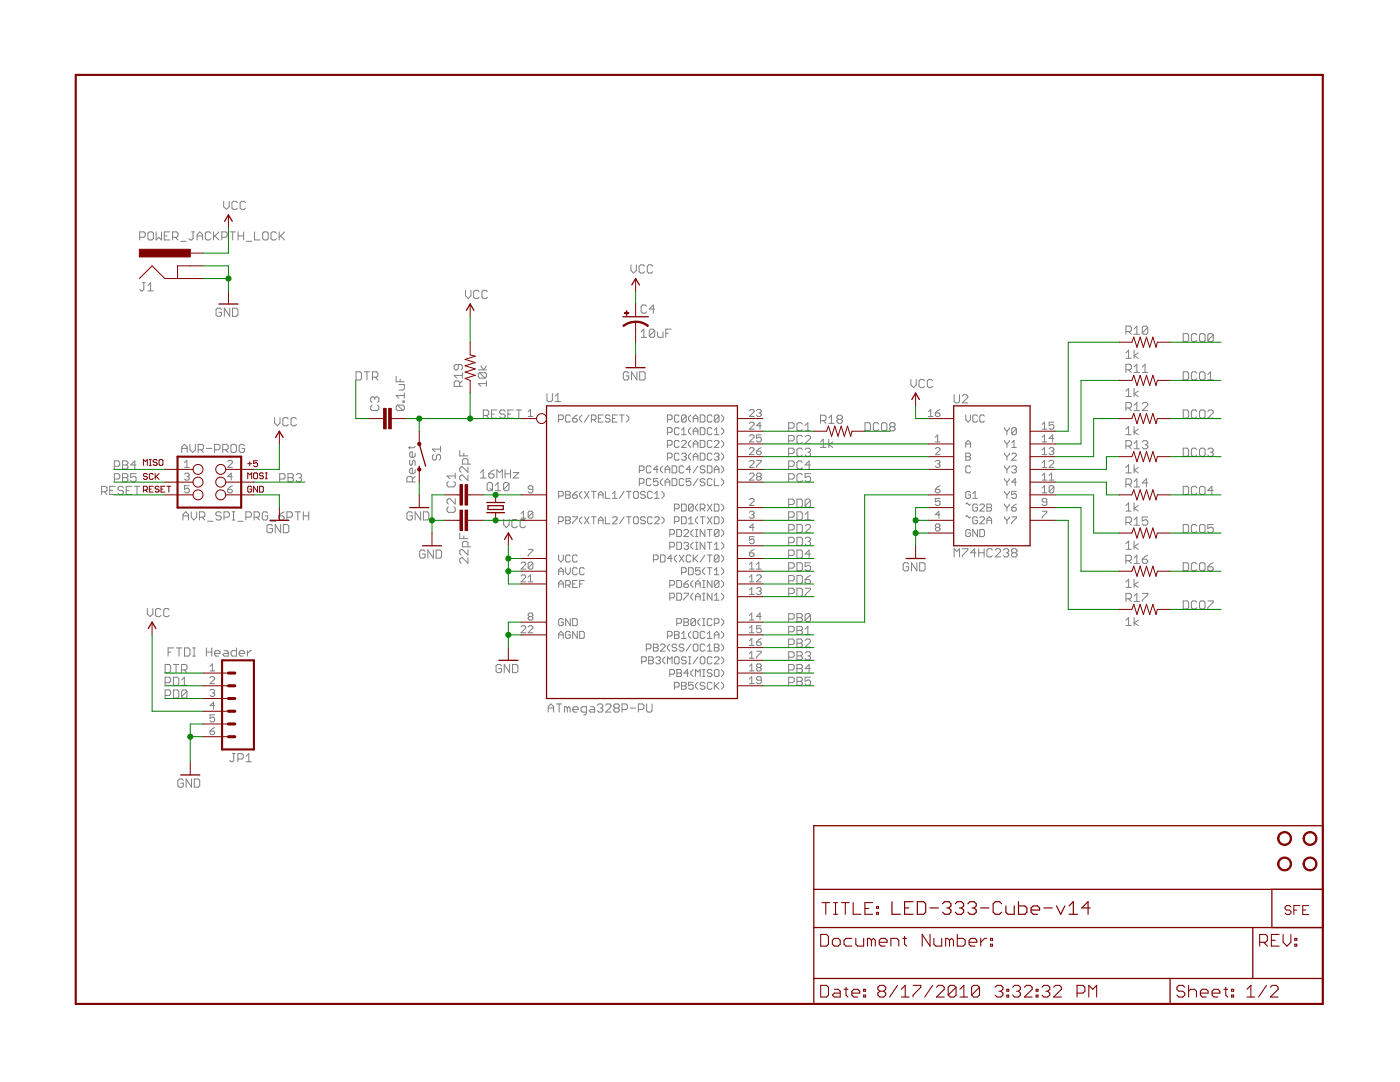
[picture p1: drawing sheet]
<svg xmlns="http://www.w3.org/2000/svg" width="279mm" height="216mm" viewBox="0 0 279 216" stroke-linecap="round" stroke-linejoin="round" font-family="sans-serif">
<g fill="#808080" stroke="#808080" stroke-width=".2">
<path d="M109.4 141v1.1z"/>
<path d="M109.9 140.5l-.5 .5z"/>
<path d="M109.9 140.5l.6 .5z"/>
<path d="M110.5 141v1.1z"/>
<path d="M109.4 141.3h1.1z"/>
<path d="M111.6 140.5v1.6z"/>
<path d="M111 140.5h1.1z"/>
<path d="M112.7 141v1.1z"/>
<path d="M112.7 141h.2z"/>
<path d="M112.9 141l.3 .3z"/>
<path d="M113.2 141.3v.8z"/>
<path d="M113.2 141.3l.3-.3z"/>
<path d="M113.5 141l.3 .3z"/>
<path d="M113.8 141.3v.8z"/>
<path d="M114.6 142.1h.5z"/>
<path d="M114.3 141.8l.3 .3z"/>
<path d="M114.3 141.3v.5z"/>
<path d="M114.3 141.3l.3-.3z"/>
<path d="M114.6 141h.5z"/>
<path d="M115.1 141l.3 .3z"/>
<path d="M115.4 141.3v.3z"/>
<path d="M114.3 141.6h1.1z"/>
<path d="M116.5 142.6h.3z"/>
<path d="M117 142.4l-.2 .2z"/>
<path d="M117 141v1.4z"/>
<path d="M116.2 141h.8z"/>
<path d="M116.2 141l-.2 .3z"/>
<path d="M116 141.3v.5z"/>
<path d="M116 141.8l.2 .3z"/>
<path d="M116.2 142.1h.8z"/>
<path d="M117.9 141h.5z"/>
<path d="M118.4 141l.3 .3z"/>
<path d="M118.7 141.3v.8z"/>
<path d="M117.9 142.1h.8z"/>
<path d="M117.6 141.8l.3 .3z"/>
<path d="M117.6 141.8l.3-.2z"/>
<path d="M117.9 141.6h.8z"/>
<path d="M119.2 140.7l.3-.2z"/>
<path d="M119.5 140.5h.5z"/>
<path d="M120 140.5l.3 .2z"/>
<path d="M120.3 140.7v.3z"/>
<path d="M120.3 141l-.3 .3z"/>
<path d="M119.8 141.3h.2z"/>
<path d="M120 141.3l.3 .3z"/>
<path d="M120.3 141.6v.2z"/>
<path d="M120.3 141.8l-.3 .3z"/>
<path d="M119.5 142.1h.5z"/>
<path d="M119.2 141.8l.3 .3z"/>
<path d="M120.9 142.1h1z"/>
<path d="M120.9 142.1l1-1.1z"/>
<path d="M121.9 140.7v.3z"/>
<path d="M121.7 140.5l.2 .2z"/>
<path d="M121.1 140.5h.6z"/>
<path d="M120.9 140.7l.2-.2z"/>
<path d="M122.5 140.7l.3-.2z"/>
<path d="M122.8 140.5h.5z"/>
<path d="M123.3 140.5l.3 .2z"/>
<path d="M123.6 140.7v.3z"/>
<path d="M123.6 141l-.3 .3z"/>
<path d="M123.3 141.3l.3 .3z"/>
<path d="M123.6 141.6v.2z"/>
<path d="M123.6 141.8l-.3 .3z"/>
<path d="M122.8 142.1h.5z"/>
<path d="M122.5 141.8l.3 .3z"/>
<path d="M122.5 141.6v.2z"/>
<path d="M122.8 141.3l-.3 .3z"/>
<path d="M122.5 141l.3 .3z"/>
<path d="M122.5 140.7v.3z"/>
<path d="M122.8 141.3h.5z"/>
<path d="M124.1 140.5v1.6z"/>
<path d="M124.1 140.5h.8z"/>
<path d="M124.9 140.5l.3 .2z"/>
<path d="M125.2 140.7v.6z"/>
<path d="M125.2 141.3l-.3 .3z"/>
<path d="M124.1 141.6h.8z"/>
<path d="M125.8 141.3h1.1z"/>
<path d="M127.4 140.5v1.6z"/>
<path d="M127.4 140.5h.8z"/>
<path d="M128.2 140.5l.3 .2z"/>
<path d="M128.5 140.7v.6z"/>
<path d="M128.5 141.3l-.3 .3z"/>
<path d="M127.4 141.6h.8z"/>
<path d="M129.1 140.5v1.3z"/>
<path d="M129.1 141.8l.2 .3z"/>
<path d="M129.3 142.1h.6z"/>
<path d="M129.9 142.1l.2-.3z"/>
<path d="M130.1 140.5v1.3z"/>
<path d="M36.5 102.7v1.1z"/>
<path d="M36.5 102.7l.6-.6z"/>
<path d="M37.1 102.1l.5 .6z"/>
<path d="M37.6 102.7v1.1z"/>
<path d="M36.5 102.9h1.1z"/>
<path d="M38.2 102.1v1.1z"/>
<path d="M38.2 103.2l.5 .6z"/>
<path d="M38.7 103.8l.5-.6z"/>
<path d="M39.2 102.1v1.1z"/>
<path d="M39.8 102.1v1.7z"/>
<path d="M39.8 102.1h.8z"/>
<path d="M40.6 102.1l.3 .3z"/>
<path d="M40.9 102.4v.5z"/>
<path d="M40.9 102.9l-.3 .3z"/>
<path d="M39.8 103.2h.8z"/>
<path d="M40.3 103.2l.6 .6z"/>
<path d="M41.4 104h1.1z"/>
<path d="M43.9 102.1l.3 .3z"/>
<path d="M43.3 102.1h.6z"/>
<path d="M43.3 102.1l-.2 .3z"/>
<path d="M43.1 102.4v.3z"/>
<path d="M43.1 102.7l.2 .2z"/>
<path d="M43.3 102.9h.6z"/>
<path d="M43.9 102.9l.3 .3z"/>
<path d="M44.2 103.2v.3z"/>
<path d="M44.2 103.5l-.3 .3z"/>
<path d="M43.3 103.8h.6z"/>
<path d="M43.1 103.5l.2 .3z"/>
<path d="M44.7 102.1v1.7z"/>
<path d="M44.7 102.1h.8z"/>
<path d="M45.5 102.1l.3 .3z"/>
<path d="M45.8 102.4v.5z"/>
<path d="M45.8 102.9l-.3 .3z"/>
<path d="M44.7 103.2h.8z"/>
<path d="M46.3 103.8h.6z"/>
<path d="M46.6 102.1v1.7z"/>
<path d="M46.3 102.1h.6z"/>
<path d="M47.4 104h1.1z"/>
<path d="M49.1 102.1v1.7z"/>
<path d="M49.1 102.1h.8z"/>
<path d="M49.9 102.1l.3 .3z"/>
<path d="M50.2 102.4v.5z"/>
<path d="M50.2 102.9l-.3 .3z"/>
<path d="M49.1 103.2h.8z"/>
<path d="M50.7 102.1v1.7z"/>
<path d="M50.7 102.1h.8z"/>
<path d="M51.5 102.1l.3 .3z"/>
<path d="M51.8 102.4v.5z"/>
<path d="M51.8 102.9l-.3 .3z"/>
<path d="M50.7 103.2h.8z"/>
<path d="M51.2 103.2l.6 .6z"/>
<path d="M53.1 102.1l.3 .3z"/>
<path d="M52.6 102.1h.5z"/>
<path d="M52.6 102.1l-.3 .3z"/>
<path d="M52.3 102.4v1.1z"/>
<path d="M52.3 103.5l.3 .3z"/>
<path d="M52.6 103.8h.5z"/>
<path d="M53.1 103.8l.3-.3z"/>
<path d="M53.4 102.9v.6z"/>
<path d="M52.9 102.9h.5z"/>
<path d="M54 104h1.1z"/>
<path d="M56.2 102.4l.5-.3z"/>
<path d="M55.6 102.9l.6-.5z"/>
<path d="M55.6 102.9v.6z"/>
<path d="M55.6 103.5l.3 .3z"/>
<path d="M55.9 103.8h.5z"/>
<path d="M56.7 103.5l-.3 .3z"/>
<path d="M56.7 103.2v.3z"/>
<path d="M56.4 102.9l.3 .3z"/>
<path d="M55.6 102.9h.8z"/>
<path d="M57.3 102.1v1.7z"/>
<path d="M57.3 102.1h.8z"/>
<path d="M58.1 102.1l.2 .3z"/>
<path d="M58.3 102.4v.5z"/>
<path d="M58.3 102.9l-.2 .3z"/>
<path d="M57.3 103.2h.8z"/>
<path d="M59.4 102.1v1.7z"/>
<path d="M58.9 102.1h1.1z"/>
<path d="M60.5 102.1v1.7z"/>
<path d="M60.5 102.9h1.1z"/>
<path d="M61.6 102.1v1.7z"/>
<path d="M190.4 109.5v1.6z"/>
<path d="M190.4 109.5l.6 .5z"/>
<path d="M191 110l.5-.5z"/>
<path d="M191.5 109.5v1.6z"/>
<path d="M192 109.5h1.1z"/>
<path d="M193.1 109.5v.3z"/>
<path d="M192 110.8l1.1-1z"/>
<path d="M192 110.8v.3z"/>
<path d="M194.5 109.5v1.6z"/>
<path d="M194.5 109.5l-.8 .8z"/>
<path d="M193.7 110.3h1.1z"/>
<path d="M195.3 109.5v1.6z"/>
<path d="M195.3 110.3h1.1z"/>
<path d="M196.4 109.5v1.6z"/>
<path d="M197.8 109.5l.3 .3z"/>
<path d="M197.2 109.5h.6z"/>
<path d="M197.2 109.5l-.2 .3z"/>
<path d="M197 109.8v1z"/>
<path d="M197 110.8l.2 .3z"/>
<path d="M197.2 111.1h.6z"/>
<path d="M198.1 110.8l-.3 .3z"/>
<path d="M198.6 111.1h1.1z"/>
<path d="M199.7 110l-1.1 1.1z"/>
<path d="M199.7 109.8v.2z"/>
<path d="M199.4 109.5l.3 .3z"/>
<path d="M198.9 109.5h.5z"/>
<path d="M198.9 109.5l-.3 .3z"/>
<path d="M200.2 109.8l.3-.3z"/>
<path d="M200.5 109.5h.5z"/>
<path d="M201 109.5l.3 .3z"/>
<path d="M201.3 109.8v.2z"/>
<path d="M201 110.3l.3-.3z"/>
<path d="M200.8 110.3h.2z"/>
<path d="M201 110.3l.3 .3z"/>
<path d="M201.3 110.6v.2z"/>
<path d="M201.3 110.8l-.3 .3z"/>
<path d="M200.5 111.1h.5z"/>
<path d="M200.2 110.8l.3 .3z"/>
<path d="M201.9 109.8l.2-.3z"/>
<path d="M202.1 109.5h.6z"/>
<path d="M202.7 109.5l.3 .3z"/>
<path d="M203 109.8v.2z"/>
<path d="M203 110l-.3 .3z"/>
<path d="M202.7 110.3l.3 .3z"/>
<path d="M203 110.6v.2z"/>
<path d="M203 110.8l-.3 .3z"/>
<path d="M202.1 111.1h.6z"/>
<path d="M201.9 110.8l.2 .3z"/>
<path d="M201.9 110.6v.2z"/>
<path d="M201.9 110.6l.2-.3z"/>
<path d="M201.9 110l.2 .3z"/>
<path d="M201.9 109.8v.2z"/>
<path d="M202.1 110.3h.6z"/>
<path d="M225.2 69.9l-.5 .5z"/>
<path d="M225.2 69.9v1.6z"/>
<path d="M224.7 71.5h1.1z"/>
<path d="M226.3 69.9v1.6z"/>
<path d="M226.3 71l.9 .5z"/>
<path d="M226.3 71l.9-.6z"/>
<path d="M225.2 77.5l-.5 .5z"/>
<path d="M225.2 77.5v1.6z"/>
<path d="M224.7 79.1h1.1z"/>
<path d="M226.3 77.5v1.6z"/>
<path d="M226.3 78.6l.9 .5z"/>
<path d="M226.3 78.6l.9-.6z"/>
<path d="M225.2 85.1l-.5 .6z"/>
<path d="M225.2 85.1v1.6z"/>
<path d="M224.7 86.7h1.1z"/>
<path d="M226.3 85.1v1.6z"/>
<path d="M226.3 86.2l.9 .5z"/>
<path d="M226.3 86.2l.9-.5z"/>
<path d="M225.2 92.7l-.5 .6z"/>
<path d="M225.2 92.7v1.7z"/>
<path d="M224.7 94.4h1.1z"/>
<path d="M226.3 92.7v1.7z"/>
<path d="M226.3 93.8l.9 .6z"/>
<path d="M226.3 93.8l.9-.5z"/>
<path d="M224.7 100.9l.5-.5z"/>
<path d="M225.2 100.4v1.6z"/>
<path d="M224.7 102h1.1z"/>
<path d="M226.3 100.4v1.6z"/>
<path d="M226.3 101.4l.9 .6z"/>
<path d="M226.3 101.4l.9-.5z"/>
<path d="M224.7 108.5l.5-.5z"/>
<path d="M225.2 108v1.6z"/>
<path d="M224.7 109.6h1.1z"/>
<path d="M226.3 108v1.6z"/>
<path d="M226.3 109.1l.9 .5z"/>
<path d="M226.3 109.1l.9-.6z"/>
<path d="M224.7 116.1l.5-.5z"/>
<path d="M225.2 115.6v1.6z"/>
<path d="M224.7 117.2h1.1z"/>
<path d="M226.3 115.6v1.6z"/>
<path d="M226.3 116.7l.9 .5z"/>
<path d="M226.3 116.7l.9-.6z"/>
<path d="M224.7 123.7l.5-.5z"/>
<path d="M225.2 123.2v1.6z"/>
<path d="M224.7 124.8h1.1z"/>
<path d="M226.3 123.2v1.6z"/>
<path d="M226.3 124.3l.9 .5z"/>
<path d="M226.3 124.3l.9-.6z"/>
<path d="M27.9 46.3v1.6z"/>
<path d="M27.9 46.3h.8z"/>
<path d="M28.7 46.3l.3 .2z"/>
<path d="M29 46.5v.6z"/>
<path d="M29 47.1l-.3 .2z"/>
<path d="M27.9 47.3h.8z"/>
<path d="M29.8 46.3h.5z"/>
<path d="M29.5 46.5l.3-.2z"/>
<path d="M29.5 46.5v1.1z"/>
<path d="M29.5 47.6l.3 .3z"/>
<path d="M29.8 47.9h.5z"/>
<path d="M30.3 47.9l.3-.3z"/>
<path d="M30.6 46.5v1.1z"/>
<path d="M30.3 46.3l.3 .2z"/>
<path d="M31.2 46.3v1.6z"/>
<path d="M31.2 47.9l.5-.6z"/>
<path d="M31.7 47.3l.5 .6z"/>
<path d="M32.2 46.3v1.6z"/>
<path d="M32.8 46.3h1.1z"/>
<path d="M32.8 46.3v1.6z"/>
<path d="M32.8 47.9h1.1z"/>
<path d="M32.8 47.1h.5z"/>
<path d="M34.4 46.3v1.6z"/>
<path d="M34.4 46.3h.8z"/>
<path d="M35.2 46.3l.3 .2z"/>
<path d="M35.5 46.5v.6z"/>
<path d="M35.5 47.1l-.3 .2z"/>
<path d="M34.4 47.3h.8z"/>
<path d="M35 47.3l.5 .6z"/>
<path d="M36.1 48.2h1z"/>
<path d="M37.7 47.6l.3 .3z"/>
<path d="M38 47.9h.2z"/>
<path d="M38.2 47.9l.3-.3z"/>
<path d="M38.5 46.3v1.3z"/>
<path d="M38.2 46.3h.6z"/>
<path d="M39.3 46.8v1.1z"/>
<path d="M39.3 46.8l.6-.5z"/>
<path d="M39.9 46.3l.5 .5z"/>
<path d="M40.4 46.8v1.1z"/>
<path d="M39.3 47.1h1.1z"/>
<path d="M41.8 46.3l.3 .2z"/>
<path d="M41.3 46.3h.5z"/>
<path d="M41 46.5l.3-.2z"/>
<path d="M41 46.5v1.1z"/>
<path d="M41 47.6l.3 .3z"/>
<path d="M41.3 47.9h.5z"/>
<path d="M41.8 47.9l.3-.3z"/>
<path d="M42.6 46.3v1.6z"/>
<path d="M42.6 47.3l1.1-1z"/>
<path d="M42.9 47.1l.8 .8z"/>
<path d="M44.3 46.3v1.6z"/>
<path d="M44.3 46.3h.8z"/>
<path d="M45.1 46.3l.2 .2z"/>
<path d="M45.3 46.5v.6z"/>
<path d="M45.3 47.1l-.2 .2z"/>
<path d="M44.3 47.3h.8z"/>
<path d="M46.4 46.3v1.6z"/>
<path d="M45.9 46.3h1.1z"/>
<path d="M47.5 46.3v1.6z"/>
<path d="M47.5 47.1h1.1z"/>
<path d="M48.6 46.3v1.6z"/>
<path d="M49.2 48.2h1z"/>
<path d="M50.8 46.3v1.6z"/>
<path d="M50.8 47.9h1.1z"/>
<path d="M52.7 46.3h.6z"/>
<path d="M52.4 46.5l.3-.2z"/>
<path d="M52.4 46.5v1.1z"/>
<path d="M52.4 47.6l.3 .3z"/>
<path d="M52.7 47.9h.6z"/>
<path d="M53.3 47.9l.2-.3z"/>
<path d="M53.5 46.5v1.1z"/>
<path d="M53.3 46.3l.2 .2z"/>
<path d="M54.9 46.3l.3 .2z"/>
<path d="M54.4 46.3h.5z"/>
<path d="M54.1 46.5l.3-.2z"/>
<path d="M54.1 46.5v1.1z"/>
<path d="M54.1 47.6l.3 .3z"/>
<path d="M54.4 47.9h.5z"/>
<path d="M54.9 47.9l.3-.3z"/>
<path d="M55.7 46.3v1.6z"/>
<path d="M55.7 47.3l1.1-1z"/>
<path d="M56 47.1l.8 .8z"/>
<path d="M95.9 94.3l.5-.6z"/>
<path d="M96.4 93.7v1.7z"/>
<path d="M95.9 95.4h1.1z"/>
<path d="M98.1 94l.5-.3z"/>
<path d="M98.1 94l-.6 .6z"/>
<path d="M97.5 94.6v.5z"/>
<path d="M97.5 95.1l.3 .3z"/>
<path d="M97.8 95.4h.5z"/>
<path d="M98.3 95.4l.3-.3z"/>
<path d="M98.6 94.8v.3z"/>
<path d="M98.3 94.6l.3 .2z"/>
<path d="M97.5 94.6h.8z"/>
<path d="M99.2 93.7v1.7z"/>
<path d="M99.2 93.7l.5 .6z"/>
<path d="M99.7 94.3l.5-.6z"/>
<path d="M100.2 93.7v1.7z"/>
<path d="M100.8 93.7v1.7z"/>
<path d="M100.8 94.6h1.1z"/>
<path d="M101.9 93.7v1.7z"/>
<path d="M102.4 94.3h1.1z"/>
<path d="M102.4 95.4l1.1-1.1z"/>
<path d="M102.4 95.4h1.1z"/>
<path d="M93.4 94.8v1.1z"/>
<path d="M92.3 94.8l1.1 1.1z"/>
<path d="M92 94.8h.3z"/>
<path d="M91.8 95.1l.2-.3z"/>
<path d="M91.8 95.1v.5z"/>
<path d="M91.8 95.6l.2 .3z"/>
<path d="M93.4 93.2v1z"/>
<path d="M92.3 93.2l1.1 1z"/>
<path d="M92 93.2h.3z"/>
<path d="M92 93.2l-.2 .2z"/>
<path d="M91.8 93.4v.6z"/>
<path d="M91.8 94l.2 .2z"/>
<path d="M92.3 92.6h1.6z"/>
<path d="M92.3 91.8v.8z"/>
<path d="M92.3 91.8l.3-.3z"/>
<path d="M92.6 91.5h.5z"/>
<path d="M93.1 91.5l.3 .3z"/>
<path d="M93.4 91.8v.8z"/>
<path d="M91.8 91h1.6z"/>
<path d="M91.8 89.9v1.1z"/>
<path d="M92.6 90.4v.6z"/>
<path d="M93.4 111.3v1.1z"/>
<path d="M92.3 111.3l1.1 1.1z"/>
<path d="M92 111.3h.3z"/>
<path d="M92 111.3l-.2 .3z"/>
<path d="M91.8 111.6v.5z"/>
<path d="M91.8 112.1l.2 .3z"/>
<path d="M93.4 109.7v1z"/>
<path d="M92.3 109.7l1.1 1z"/>
<path d="M92 109.7h.3z"/>
<path d="M92 109.7l-.2 .2z"/>
<path d="M91.8 109.9v.6z"/>
<path d="M91.8 110.5l.2 .2z"/>
<path d="M92.3 109.1h1.6z"/>
<path d="M92.3 108.3v.8z"/>
<path d="M92.3 108.3l.3-.3z"/>
<path d="M92.6 108h.5z"/>
<path d="M93.1 108l.3 .3z"/>
<path d="M93.4 108.3v.8z"/>
<path d="M91.8 107.5h1.6z"/>
<path d="M91.8 106.4v1.1z"/>
<path d="M92.6 106.9v.6z"/>
<path d="M43.9 61.5l.3 .3z"/>
<path d="M43.4 61.5h.5z"/>
<path d="M43.4 61.5l-.3 .3z"/>
<path d="M43.1 61.8v1z"/>
<path d="M43.1 62.8l.3 .3z"/>
<path d="M43.4 63.1h.5z"/>
<path d="M43.9 63.1l.3-.3z"/>
<path d="M44.2 62.3v.5z"/>
<path d="M43.7 62.3h.5z"/>
<path d="M44.8 61.5v1.6z"/>
<path d="M44.8 61.5l1 1.6z"/>
<path d="M45.8 61.5v1.6z"/>
<path d="M46.4 61.5v1.6z"/>
<path d="M46.4 63.1h.8z"/>
<path d="M47.2 63.1l.3-.3z"/>
<path d="M47.5 61.8v1z"/>
<path d="M47.2 61.5l.3 .3z"/>
<path d="M46.4 61.5h.8z"/>
<path d="M44.6 40.2v1.1z"/>
<path d="M44.6 41.3l.6 .5z"/>
<path d="M45.2 41.8l.5-.5z"/>
<path d="M45.7 40.2v1.1z"/>
<path d="M47.1 40.2l.3 .2z"/>
<path d="M46.5 40.2h.6z"/>
<path d="M46.5 40.2l-.2 .2z"/>
<path d="M46.3 40.4v1.1z"/>
<path d="M46.3 41.5l.2 .3z"/>
<path d="M46.5 41.8h.6z"/>
<path d="M47.1 41.8l.3-.3z"/>
<path d="M48.7 40.2l.3 .2z"/>
<path d="M48.2 40.2h.5z"/>
<path d="M47.9 40.4l.3-.2z"/>
<path d="M47.9 40.4v1.1z"/>
<path d="M47.9 41.5l.3 .3z"/>
<path d="M48.2 41.8h.5z"/>
<path d="M48.7 41.8l.3-.3z"/>
<path d="M84.6 109.7l.2 .3z"/>
<path d="M84 109.7h.6z"/>
<path d="M84 109.7l-.2 .3z"/>
<path d="M83.8 110v1.1z"/>
<path d="M83.8 111.1l.2 .3z"/>
<path d="M84 111.4h.6z"/>
<path d="M84.6 111.4l.2-.3z"/>
<path d="M84.8 110.6v.5z"/>
<path d="M84.3 110.6h.5z"/>
<path d="M85.4 109.7v1.7z"/>
<path d="M85.4 109.7l1.1 1.7z"/>
<path d="M86.5 109.7v1.7z"/>
<path d="M87 109.7v1.7z"/>
<path d="M87 111.4h.8z"/>
<path d="M87.8 111.4l.3-.3z"/>
<path d="M88.1 110v1.1z"/>
<path d="M87.8 109.7l.3 .3z"/>
<path d="M87 109.7h.8z"/>
<path d="M100.5 103.7v1z"/>
<path d="M100.5 104.7l.5 .6z"/>
<path d="M101 105.3l.6-.6z"/>
<path d="M101.6 103.7v1z"/>
<path d="M103 103.7l.2 .2z"/>
<path d="M102.4 103.7h.6z"/>
<path d="M102.4 103.7l-.2 .2z"/>
<path d="M102.2 103.9v1.1z"/>
<path d="M102.2 105l.2 .3z"/>
<path d="M102.4 105.3h.6z"/>
<path d="M103.2 105l-.2 .3z"/>
<path d="M104.6 103.7l.3 .2z"/>
<path d="M104.1 103.7h.5z"/>
<path d="M104.1 103.7l-.3 .2z"/>
<path d="M103.8 103.9v1.1z"/>
<path d="M103.8 105l.3 .3z"/>
<path d="M104.1 105.3h.5z"/>
<path d="M104.6 105.3l.3-.3z"/>
<path d="M99.8 132.6l.3 .3z"/>
<path d="M99.3 132.6h.5z"/>
<path d="M99.3 132.6l-.3 .3z"/>
<path d="M99 132.9v1z"/>
<path d="M99 133.9l.3 .3z"/>
<path d="M99.3 134.2h.5z"/>
<path d="M99.8 134.2l.3-.3z"/>
<path d="M100.1 133.4v.5z"/>
<path d="M99.5 133.4h.6z"/>
<path d="M100.6 132.6v1.6z"/>
<path d="M100.6 132.6l1.1 1.6z"/>
<path d="M101.7 132.6v1.6z"/>
<path d="M102.3 132.6v1.6z"/>
<path d="M102.3 134.2h.8z"/>
<path d="M103.1 134.2l.3-.3z"/>
<path d="M103.4 132.9v1z"/>
<path d="M103.1 132.6l.3 .3z"/>
<path d="M102.3 132.6h.8z"/>
<path d="M54.8 83.3v1.1z"/>
<path d="M54.8 84.4l.6 .6z"/>
<path d="M55.9 84.4l-.5 .6z"/>
<path d="M55.9 83.3v1.1z"/>
<path d="M57.3 83.3l.2 .3z"/>
<path d="M56.7 83.3h.6z"/>
<path d="M56.7 83.3l-.2 .3z"/>
<path d="M56.5 83.6v1.1z"/>
<path d="M56.5 84.7l.2 .3z"/>
<path d="M56.7 85h.6z"/>
<path d="M57.3 85l.2-.3z"/>
<path d="M58.9 83.3l.3 .3z"/>
<path d="M58.4 83.3h.5z"/>
<path d="M58.4 83.3l-.3 .3z"/>
<path d="M58.1 83.6v1.1z"/>
<path d="M58.1 84.7l.3 .3z"/>
<path d="M58.4 85h.5z"/>
<path d="M58.9 85l.3-.3z"/>
<path d="M54.1 104.7l.3 .2z"/>
<path d="M53.6 104.7h.5z"/>
<path d="M53.6 104.7l-.3 .2z"/>
<path d="M53.3 104.9v1.1z"/>
<path d="M53.3 106l.3 .3z"/>
<path d="M53.6 106.3h.5z"/>
<path d="M54.1 106.3l.3-.3z"/>
<path d="M54.4 105.5v.5z"/>
<path d="M53.8 105.5h.6z"/>
<path d="M54.9 104.7v1.6z"/>
<path d="M54.9 104.7l1.1 1.6z"/>
<path d="M56 104.7v1.6z"/>
<path d="M56.6 104.7v1.6z"/>
<path d="M56.6 106.3h.8z"/>
<path d="M57.6 106l-.2 .3z"/>
<path d="M57.6 104.9v1.1z"/>
<path d="M57.4 104.7l.2 .2z"/>
<path d="M56.6 104.7h.8z"/>
<path d="M181.8 75.7v1.1z"/>
<path d="M181.8 76.8l.5 .5z"/>
<path d="M182.9 76.8l-.6 .5z"/>
<path d="M182.9 75.7v1.1z"/>
<path d="M184.2 75.7l.3 .3z"/>
<path d="M183.7 75.7h.5z"/>
<path d="M183.7 75.7l-.3 .3z"/>
<path d="M183.4 76v1.1z"/>
<path d="M183.4 77.1l.3 .2z"/>
<path d="M183.7 77.3h.5z"/>
<path d="M184.2 77.3l.3-.2z"/>
<path d="M185.9 75.7l.2 .3z"/>
<path d="M185.3 75.7h.6z"/>
<path d="M185.3 75.7l-.2 .3z"/>
<path d="M185.1 76v1.1z"/>
<path d="M185.1 77.1l.2 .2z"/>
<path d="M185.3 77.3h.6z"/>
<path d="M185.9 77.3l.2-.2z"/>
<path d="M181.1 112.3l.2 .2z"/>
<path d="M180.5 112.3h.6z"/>
<path d="M180.3 112.5l.2-.2z"/>
<path d="M180.3 112.5v1.1z"/>
<path d="M180.3 113.6l.2 .3z"/>
<path d="M180.5 113.9h.6z"/>
<path d="M181.3 113.6l-.2 .3z"/>
<path d="M181.3 113.1v.5z"/>
<path d="M180.8 113.1h.5z"/>
<path d="M181.9 112.3v1.6z"/>
<path d="M181.9 112.3l1.1 1.6z"/>
<path d="M183 112.3v1.6z"/>
<path d="M183.5 112.3v1.6z"/>
<path d="M183.5 113.9h.8z"/>
<path d="M184.3 113.9l.3-.3z"/>
<path d="M184.6 112.5v1.1z"/>
<path d="M184.3 112.3l.3 .2z"/>
<path d="M183.5 112.3h.8z"/>
<path d="M29.4 121.4v1.1z"/>
<path d="M29.4 122.5l.6 .5z"/>
<path d="M30 123l.5-.5z"/>
<path d="M30.5 121.4v1.1z"/>
<path d="M31.9 121.4l.2 .3z"/>
<path d="M31.3 121.4h.6z"/>
<path d="M31.1 121.7l.2-.3z"/>
<path d="M31.1 121.7v1.1z"/>
<path d="M31.1 122.8l.2 .2z"/>
<path d="M31.3 123h.6z"/>
<path d="M31.9 123l.2-.2z"/>
<path d="M33.5 121.4l.3 .3z"/>
<path d="M33 121.4h.5z"/>
<path d="M32.7 121.7l.3-.3z"/>
<path d="M32.7 121.7v1.1z"/>
<path d="M32.7 122.8l.3 .2z"/>
<path d="M33 123h.5z"/>
<path d="M33.5 123l.3-.2z"/>
<path d="M36.3 155.4l.3 .3z"/>
<path d="M35.8 155.4h.5z"/>
<path d="M35.8 155.4l-.3 .3z"/>
<path d="M35.5 155.7v1.1z"/>
<path d="M35.5 156.8l.3 .3z"/>
<path d="M35.8 157.1h.5z"/>
<path d="M36.3 157.1l.3-.3z"/>
<path d="M36.6 156.3v.5z"/>
<path d="M36 156.3h.6z"/>
<path d="M37.1 155.4v1.7z"/>
<path d="M37.1 155.4l1.1 1.7z"/>
<path d="M38.2 155.4v1.7z"/>
<path d="M38.8 155.4v1.7z"/>
<path d="M38.8 157.1h.8z"/>
<path d="M39.9 156.8l-.3 .3z"/>
<path d="M39.9 155.7v1.1z"/>
<path d="M39.6 155.4l.3 .3z"/>
<path d="M38.8 155.4h.8z"/>
<path d="M163.7 88.2l.6-.5z"/>
<path d="M164.3 87.7v1.6z"/>
<path d="M163.7 89.3h1.1z"/>
<path d="M165.4 87.7v1.6z"/>
<path d="M165.4 88.7l.8 .6z"/>
<path d="M165.4 88.7l.8-.5z"/>
<path d="M33.5 129.3v1.6z"/>
<path d="M33.5 129.3h1.1z"/>
<path d="M33.5 130.1h.6z"/>
<path d="M35.7 129.3v1.6z"/>
<path d="M35.2 129.3h1.1z"/>
<path d="M36.8 129.3v1.6z"/>
<path d="M36.8 130.9h.8z"/>
<path d="M37.6 130.9l.3-.3z"/>
<path d="M37.9 129.6v1z"/>
<path d="M37.6 129.3l.3 .3z"/>
<path d="M36.8 129.3h.8z"/>
<path d="M38.5 130.9h.5z"/>
<path d="M38.7 129.3v1.6z"/>
<path d="M38.5 129.3h.5z"/>
<path d="M41.2 129.3v1.6z"/>
<path d="M41.2 130.1h1.1z"/>
<path d="M42.3 129.3v1.6z"/>
<path d="M43.1 130.9h.5z"/>
<path d="M42.8 130.6l.3 .3z"/>
<path d="M42.8 130.1v.5z"/>
<path d="M43.1 129.8l-.3 .3z"/>
<path d="M43.1 129.8h.5z"/>
<path d="M43.6 129.8l.3 .3z"/>
<path d="M43.9 130.1v.3z"/>
<path d="M42.8 130.4h1.1z"/>
<path d="M44.7 129.8h.6z"/>
<path d="M45.3 129.8l.3 .3z"/>
<path d="M45.6 130.1v.8z"/>
<path d="M44.7 130.9h.9z"/>
<path d="M44.5 130.6l.2 .3z"/>
<path d="M44.5 130.6l.2-.2z"/>
<path d="M44.7 130.4h.9z"/>
<path d="M47.2 129.3v1.6z"/>
<path d="M46.4 130.9h.8z"/>
<path d="M46.1 130.6l.3 .3z"/>
<path d="M46.1 130.1v.5z"/>
<path d="M46.1 130.1l.3-.3z"/>
<path d="M46.4 129.8h.8z"/>
<path d="M48 130.9h.6z"/>
<path d="M47.7 130.6l.3 .3z"/>
<path d="M47.7 130.1v.5z"/>
<path d="M47.7 130.1l.3-.3z"/>
<path d="M48 129.8h.6z"/>
<path d="M48.6 129.8l.2 .3z"/>
<path d="M48.8 130.1v.3z"/>
<path d="M47.7 130.4h1.1z"/>
<path d="M49.4 129.8v1.1z"/>
<path d="M49.9 129.8l-.5 .6z"/>
<path d="M49.9 129.8h.3z"/>
<path d="M79.3 81.9h1.1z"/>
<path d="M79.1 81.6l.2 .3z"/>
<path d="M79.1 81.1v.5z"/>
<path d="M79.3 80.8l-.2 .3z"/>
<path d="M79.3 80.8h1.1z"/>
<path d="M80.4 80.8l.3 .3z"/>
<path d="M80.7 81.1v.5z"/>
<path d="M80.7 81.6l-.3 .3z"/>
<path d="M79.3 80.8l1.1 1.1z"/>
<path d="M80.4 80.3h.3z"/>
<path d="M80.4 80v.3z"/>
<path d="M80.4 80h.3z"/>
<path d="M80.7 80v.3z"/>
<path d="M79.1 78.9l.5 .6z"/>
<path d="M79.1 78.9h1.6z"/>
<path d="M80.7 78.4v1.1z"/>
<path d="M79.6 77.8h.8z"/>
<path d="M80.4 77.8l.3-.2z"/>
<path d="M80.7 76.7v.9z"/>
<path d="M79.6 76.7h1.1z"/>
<path d="M79.1 76.2h1.6z"/>
<path d="M79.1 75.1v1.1z"/>
<path d="M79.9 75.6v.6z"/>
<path d="M95.4 76.5l.6 .6z"/>
<path d="M95.4 76.5h1.7z"/>
<path d="M97.1 76v1.1z"/>
<path d="M95.7 75.5h1.1z"/>
<path d="M95.4 75.2l.3 .3z"/>
<path d="M95.4 74.6v.6z"/>
<path d="M95.4 74.6l.3-.2z"/>
<path d="M95.7 74.4h1.1z"/>
<path d="M96.8 74.4l.3 .2z"/>
<path d="M97.1 74.6v.6z"/>
<path d="M96.8 75.5l.3-.3z"/>
<path d="M95.7 74.4l1.1 1.1z"/>
<path d="M95.4 73.8h1.7z"/>
<path d="M97.1 73l-.6 .8z"/>
<path d="M96 73l.5 .8z"/>
<path d="M92.9 57.9v1.1z"/>
<path d="M92.9 59l.6 .6z"/>
<path d="M93.5 59.6l.5-.6z"/>
<path d="M94 57.9v1.1z"/>
<path d="M95.4 57.9l.2 .3z"/>
<path d="M94.8 57.9h.6z"/>
<path d="M94.8 57.9l-.3 .3z"/>
<path d="M94.5 58.2v1.1z"/>
<path d="M94.5 59.3l.3 .3z"/>
<path d="M94.8 59.6h.6z"/>
<path d="M95.6 59.3l-.2 .3z"/>
<path d="M97 57.9l.3 .3z"/>
<path d="M96.4 57.9h.6z"/>
<path d="M96.4 57.9l-.2 .3z"/>
<path d="M96.2 58.2v1.1z"/>
<path d="M96.2 59.3l.2 .3z"/>
<path d="M96.4 59.6h.6z"/>
<path d="M97 59.6l.3-.3z"/>
<path d="M81.2 96.2h1.6z"/>
<path d="M81.2 95.3v.9z"/>
<path d="M81.2 95.3l.3-.2z"/>
<path d="M81.5 95.1h.5z"/>
<path d="M82 95.1l.3 .2z"/>
<path d="M82.3 95.3v.9z"/>
<path d="M82.3 95.6l.5-.5z"/>
<path d="M82.8 93.7v.6z"/>
<path d="M82.6 94.5l.2-.2z"/>
<path d="M82 94.5h.6z"/>
<path d="M81.8 94.3l.2 .2z"/>
<path d="M81.8 93.7v.6z"/>
<path d="M82 93.4l-.2 .3z"/>
<path d="M82 93.4h.3z"/>
<path d="M82.3 93.4v1.1z"/>
<path d="M82.8 92.1v.8z"/>
<path d="M82.6 91.8l.2 .3z"/>
<path d="M82.6 91.8l-.3 .3z"/>
<path d="M82.3 92.1v.5z"/>
<path d="M82.3 92.6l-.3 .3z"/>
<path d="M81.8 92.6l.2 .3z"/>
<path d="M81.8 91.8v.8z"/>
<path d="M82.8 90.4v.6z"/>
<path d="M82.8 91l-.2 .2z"/>
<path d="M82 91.2h.6z"/>
<path d="M81.8 91l.2 .2z"/>
<path d="M81.8 90.4v.6z"/>
<path d="M81.8 90.4l.2-.2z"/>
<path d="M82 90.2h.3z"/>
<path d="M82.3 90.2v1z"/>
<path d="M81.5 89.3h1.1z"/>
<path d="M82.6 89.3l.2-.2z"/>
<path d="M81.8 89.1v.5z"/>
<path d="M82 102.1l.3 .3z"/>
<path d="M81.5 102.1h.5z"/>
<path d="M81.5 102.1l-.3 .3z"/>
<path d="M81.2 102.4v1.1z"/>
<path d="M81.2 103.5l.3 .3z"/>
<path d="M81.5 103.8h.5z"/>
<path d="M82 103.8l.3-.3z"/>
<path d="M82.3 102.9v.6z"/>
<path d="M81.8 102.9h.5z"/>
<path d="M82.8 102.1v1.7z"/>
<path d="M82.8 102.1l1.1 1.7z"/>
<path d="M83.9 102.1v1.7z"/>
<path d="M84.5 102.1v1.7z"/>
<path d="M84.5 103.8h.8z"/>
<path d="M85.3 103.8l.3-.3z"/>
<path d="M85.6 102.4v1.1z"/>
<path d="M85.3 102.1l.3 .3z"/>
<path d="M84.5 102.1h.8z"/>
<path d="M128.5 65.7l-.5 .5z"/>
<path d="M128.5 65.7v1.6z"/>
<path d="M128 67.3h1z"/>
<path d="M129.6 66v1z"/>
<path d="M129.6 66l.3-.3z"/>
<path d="M129.9 65.7h.5z"/>
<path d="M130.4 65.7l.3 .3z"/>
<path d="M130.7 66v1z"/>
<path d="M130.7 67l-.3 .3z"/>
<path d="M129.9 67.3h.5z"/>
<path d="M129.6 67l.3 .3z"/>
<path d="M129.6 67l1.1-1z"/>
<path d="M131.2 66.2v.8z"/>
<path d="M131.2 67l.3 .3z"/>
<path d="M131.5 67.3h.8z"/>
<path d="M132.3 66.2v1.1z"/>
<path d="M132.9 65.7v1.6z"/>
<path d="M132.9 65.7h1z"/>
<path d="M132.9 66.5h.5z"/>
<path d="M125.9 52.9v1.1z"/>
<path d="M125.9 54l.5 .5z"/>
<path d="M126.4 54.5l.6-.5z"/>
<path d="M127 52.9v1.1z"/>
<path d="M128.4 52.9l.2 .2z"/>
<path d="M127.8 52.9h.6z"/>
<path d="M127.8 52.9l-.2 .2z"/>
<path d="M127.6 53.1v1.1z"/>
<path d="M127.6 54.2l.2 .3z"/>
<path d="M127.8 54.5h.6z"/>
<path d="M128.4 54.5l.2-.3z"/>
<path d="M130 52.9l.3 .2z"/>
<path d="M129.5 52.9h.5z"/>
<path d="M129.5 52.9l-.3 .2z"/>
<path d="M129.2 53.1v1.1z"/>
<path d="M129.2 54.2l.3 .3z"/>
<path d="M129.5 54.5h.5z"/>
<path d="M130 54.5l.3-.3z"/>
<path d="M125.2 74.2l.3 .3z"/>
<path d="M124.7 74.2h.5z"/>
<path d="M124.7 74.2l-.3 .3z"/>
<path d="M124.4 74.5v1z"/>
<path d="M124.4 75.5l.3 .3z"/>
<path d="M124.7 75.8h.5z"/>
<path d="M125.2 75.8l.3-.3z"/>
<path d="M125.5 75v.5z"/>
<path d="M124.9 75h.6z"/>
<path d="M126 74.2v1.6z"/>
<path d="M126 74.2l1.1 1.6z"/>
<path d="M127.1 74.2v1.6z"/>
<path d="M127.7 74.2v1.6z"/>
<path d="M127.7 75.8h.8z"/>
<path d="M128.5 75.8l.3-.3z"/>
<path d="M128.8 74.5v1z"/>
<path d="M128.5 74.2l.3 .3z"/>
<path d="M127.7 74.2h.8z"/>
<path d="M134.6 136.1v1.4z"/>
<path d="M134.6 136.1h.7z"/>
<path d="M135.3 136.1l.2 .3z"/>
<path d="M135.5 136.4v.4z"/>
<path d="M135.5 136.8l-.2 .3z"/>
<path d="M134.6 137.1h.7z"/>
<path d="M136 136.1v1.4z"/>
<path d="M136 136.1h.7z"/>
<path d="M136.7 136.1l.2 .3z"/>
<path d="M136.9 136.4v.2z"/>
<path d="M136.9 136.6l-.2 .2z"/>
<path d="M136.7 136.8l.2 .3z"/>
<path d="M136.9 137.1v.2z"/>
<path d="M136.9 137.3l-.2 .2z"/>
<path d="M136 137.5h.7z"/>
<path d="M136 136.8h.7z"/>
<path d="M137.4 136.1h.9z"/>
<path d="M137.4 136.1v.7z"/>
<path d="M137.4 136.8l.5-.2z"/>
<path d="M137.9 136.6h.2z"/>
<path d="M138.1 136.6l.2 .2z"/>
<path d="M138.3 136.8v.5z"/>
<path d="M138.3 137.3l-.2 .2z"/>
<path d="M137.6 137.5h.5z"/>
<path d="M137.4 137.3l.2 .2z"/>
<path d="M138.8 137.1l.5 .4z"/>
<path d="M138.8 136.6v.5z"/>
<path d="M138.8 136.6l.5-.5z"/>
<path d="M140.4 136.1l.3 .3z"/>
<path d="M140 136.1h.4z"/>
<path d="M140 136.1l-.3 .3z"/>
<path d="M139.7 136.4v.2z"/>
<path d="M139.7 136.6l.3 .2z"/>
<path d="M140 136.8h.4z"/>
<path d="M140.4 136.8l.3 .3z"/>
<path d="M140.7 137.1v.2z"/>
<path d="M140.7 137.3l-.3 .2z"/>
<path d="M140 137.5h.4z"/>
<path d="M139.7 137.3l.3 .2z"/>
<path d="M141.9 136.1l.2 .3z"/>
<path d="M141.4 136.1h.5z"/>
<path d="M141.4 136.1l-.2 .3z"/>
<path d="M141.2 136.4v.9z"/>
<path d="M141.2 137.3l.2 .2z"/>
<path d="M141.4 137.5h.5z"/>
<path d="M141.9 137.5l.2-.2z"/>
<path d="M142.6 136.1v1.4z"/>
<path d="M142.6 137.1l.9-1z"/>
<path d="M142.8 136.8l.7 .7z"/>
<path d="M144 137.5l.4-.4z"/>
<path d="M144.4 136.6v.5z"/>
<path d="M144 136.1l.4 .5z"/>
<path d="M149.6 135.5l.4-.5z"/>
<path d="M150 135v1.4z"/>
<path d="M149.6 136.4h.9z"/>
<path d="M151 136.2l.2 .2z"/>
<path d="M151.2 136.4h.5z"/>
<path d="M151.7 136.4l.2-.2z"/>
<path d="M151.9 135.3v.9z"/>
<path d="M151.7 135l.2 .3z"/>
<path d="M151.2 135h.5z"/>
<path d="M151.2 135l-.2 .3z"/>
<path d="M151 135.3v.2z"/>
<path d="M151 135.5l.2 .2z"/>
<path d="M151.2 135.7h.7z"/>
<path d="M111.5 103.1v1.4z"/>
<path d="M111.5 103.1h.7z"/>
<path d="M112.2 103.1l.2 .3z"/>
<path d="M112.4 103.4v.4z"/>
<path d="M112.4 103.8l-.2 .3z"/>
<path d="M111.5 104.1h.7z"/>
<path d="M112.9 103.1v1.4z"/>
<path d="M112.9 103.1h.7z"/>
<path d="M113.6 103.1l.2 .3z"/>
<path d="M113.8 103.4v.2z"/>
<path d="M113.8 103.6l-.2 .2z"/>
<path d="M113.6 103.8l.2 .3z"/>
<path d="M113.8 104.1v.2z"/>
<path d="M113.8 104.3l-.2 .2z"/>
<path d="M112.9 104.5h.7z"/>
<path d="M112.9 103.8h.7z"/>
<path d="M114.3 103.1h.9z"/>
<path d="M115.2 103.1v.3z"/>
<path d="M115.2 103.4l-.9 .9z"/>
<path d="M114.3 104.3v.2z"/>
<path d="M115.7 104.1l.4 .4z"/>
<path d="M115.7 103.6v.5z"/>
<path d="M115.7 103.6l.4-.5z"/>
<path d="M116.6 103.1l1 1.4z"/>
<path d="M117.6 103.1l-1 1.4z"/>
<path d="M118.5 103.1v1.4z"/>
<path d="M118 103.1h1z"/>
<path d="M119.4 103.6v.9z"/>
<path d="M119.4 103.6l.5-.5z"/>
<path d="M119.9 103.1l.5 .5z"/>
<path d="M120.4 103.6v.9z"/>
<path d="M119.4 103.8h1z"/>
<path d="M120.8 103.1v1.4z"/>
<path d="M120.8 104.5h1z"/>
<path d="M122.2 104.5h1z"/>
<path d="M122.2 104.5l1-.9z"/>
<path d="M123.2 103.4v.2z"/>
<path d="M122.9 103.1l.3 .3z"/>
<path d="M122.5 103.1h.4z"/>
<path d="M122.5 103.1l-.3 .3z"/>
<path d="M124.6 103.1l-1 1.4z"/>
<path d="M125.5 103.1v1.4z"/>
<path d="M125 103.1h1z"/>
<path d="M126.7 103.1h.4z"/>
<path d="M126.7 103.1l-.3 .3z"/>
<path d="M126.4 103.4v.9z"/>
<path d="M126.4 104.3l.3 .2z"/>
<path d="M126.7 104.5h.4z"/>
<path d="M127.1 104.5l.3-.2z"/>
<path d="M127.4 103.4v.9z"/>
<path d="M127.1 103.1l.3 .3z"/>
<path d="M128.5 103.1l.3 .3z"/>
<path d="M128.1 103.1h.4z"/>
<path d="M128.1 103.1l-.3 .3z"/>
<path d="M127.8 103.4v.2z"/>
<path d="M127.8 103.6l.3 .2z"/>
<path d="M128.1 103.8h.4z"/>
<path d="M128.5 103.8l.3 .3z"/>
<path d="M128.8 104.1v.2z"/>
<path d="M128.8 104.3l-.3 .2z"/>
<path d="M128.1 104.5h.4z"/>
<path d="M127.8 104.3l.3 .2z"/>
<path d="M129.9 103.1l.3 .3z"/>
<path d="M129.5 103.1h.4z"/>
<path d="M129.5 103.1l-.3 .3z"/>
<path d="M129.2 103.4v.9z"/>
<path d="M129.2 104.3l.3 .2z"/>
<path d="M129.5 104.5h.4z"/>
<path d="M129.9 104.5l.3-.2z"/>
<path d="M130.6 104.5h1z"/>
<path d="M130.6 104.5l1-.9z"/>
<path d="M131.6 103.4v.2z"/>
<path d="M131.3 103.1l.3 .3z"/>
<path d="M130.9 103.1h.4z"/>
<path d="M130.9 103.1l-.3 .3z"/>
<path d="M132.1 104.5l.4-.4z"/>
<path d="M132.5 103.6v.5z"/>
<path d="M132.1 103.1l.4 .5z"/>
<path d="M104 102.5l.5-.5z"/>
<path d="M104.5 102v1.4z"/>
<path d="M104 103.4h.9z"/>
<path d="M105.4 102.2v1z"/>
<path d="M105.4 102.2l.2-.2z"/>
<path d="M105.6 102h.5z"/>
<path d="M106.1 102l.2 .2z"/>
<path d="M106.3 102.2v1z"/>
<path d="M106.3 103.2l-.2 .2z"/>
<path d="M105.6 103.4h.5z"/>
<path d="M105.4 103.2l.2 .2z"/>
<path d="M105.4 103.2l.9-1z"/>
<path d="M111.5 98v1.4z"/>
<path d="M111.5 98h.7z"/>
<path d="M112.2 98l.2 .3z"/>
<path d="M112.4 98.3v.4z"/>
<path d="M112.4 98.7l-.2 .3z"/>
<path d="M111.5 99h.7z"/>
<path d="M112.9 98v1.4z"/>
<path d="M112.9 98h.7z"/>
<path d="M113.6 98l.2 .3z"/>
<path d="M113.8 98.3v.2z"/>
<path d="M113.8 98.5l-.2 .2z"/>
<path d="M113.6 98.7l.2 .3z"/>
<path d="M113.8 99v.2z"/>
<path d="M113.8 99.2l-.2 .2z"/>
<path d="M112.9 99.4h.7z"/>
<path d="M112.9 98.7h.7z"/>
<path d="M114.7 98.3l.5-.3z"/>
<path d="M114.7 98.3l-.4 .4z"/>
<path d="M114.3 98.7v.5z"/>
<path d="M114.3 99.2l.2 .2z"/>
<path d="M114.5 99.4h.5z"/>
<path d="M115 99.4l.2-.2z"/>
<path d="M115.2 99v.2z"/>
<path d="M115 98.7l.2 .3z"/>
<path d="M114.3 98.7h.7z"/>
<path d="M115.7 99l.4 .4z"/>
<path d="M115.7 98.5v.5z"/>
<path d="M115.7 98.5l.4-.5z"/>
<path d="M116.6 98l1 1.4z"/>
<path d="M117.6 98l-1 1.4z"/>
<path d="M118.5 98v1.4z"/>
<path d="M118 98h1z"/>
<path d="M119.4 98.5v.9z"/>
<path d="M119.4 98.5l.5-.5z"/>
<path d="M119.9 98l.5 .5z"/>
<path d="M120.4 98.5v.9z"/>
<path d="M119.4 98.7h1z"/>
<path d="M120.8 98v1.4z"/>
<path d="M120.8 99.4h1z"/>
<path d="M122.2 98.5l.5-.5z"/>
<path d="M122.7 98v1.4z"/>
<path d="M122.2 99.4h1z"/>
<path d="M124.6 98l-1 1.4z"/>
<path d="M125.5 98v1.4z"/>
<path d="M125 98h1z"/>
<path d="M126.7 98h.4z"/>
<path d="M126.7 98l-.3 .3z"/>
<path d="M126.4 98.3v.9z"/>
<path d="M126.4 99.2l.3 .2z"/>
<path d="M126.7 99.4h.4z"/>
<path d="M127.1 99.4l.3-.2z"/>
<path d="M127.4 98.3v.9z"/>
<path d="M127.1 98l.3 .3z"/>
<path d="M128.5 98l.3 .3z"/>
<path d="M128.1 98h.4z"/>
<path d="M128.1 98l-.3 .3z"/>
<path d="M127.8 98.3v.2z"/>
<path d="M127.8 98.5l.3 .2z"/>
<path d="M128.1 98.7h.4z"/>
<path d="M128.5 98.7l.3 .3z"/>
<path d="M128.8 99v.2z"/>
<path d="M128.8 99.2l-.3 .2z"/>
<path d="M128.1 99.4h.4z"/>
<path d="M127.8 99.2l.3 .2z"/>
<path d="M129.9 98l.3 .3z"/>
<path d="M129.5 98h.4z"/>
<path d="M129.5 98l-.3 .3z"/>
<path d="M129.2 98.3v.9z"/>
<path d="M129.2 99.2l.3 .2z"/>
<path d="M129.5 99.4h.4z"/>
<path d="M129.9 99.4l.3-.2z"/>
<path d="M130.6 98.5l.5-.5z"/>
<path d="M131.1 98v1.4z"/>
<path d="M130.6 99.4h1z"/>
<path d="M132.1 99.4l.4-.4z"/>
<path d="M132.5 98.5v.5z"/>
<path d="M132.1 98l.4 .5z"/>
<path d="M105.4 98.1l.2 .2z"/>
<path d="M105.6 98.3h.5z"/>
<path d="M106.1 98.3l.2-.2z"/>
<path d="M106.3 97.2v.9z"/>
<path d="M106.1 96.9l.2 .3z"/>
<path d="M105.6 96.9h.5z"/>
<path d="M105.6 96.9l-.2 .3z"/>
<path d="M105.4 97.2v.2z"/>
<path d="M105.4 97.4l.2 .2z"/>
<path d="M105.6 97.6h.7z"/>
<path d="M112.2 123.4l.2 .3z"/>
<path d="M111.7 123.4h.5z"/>
<path d="M111.7 123.4l-.2 .3z"/>
<path d="M111.5 123.7v.9z"/>
<path d="M111.5 124.6l.2 .2z"/>
<path d="M111.7 124.8h.5z"/>
<path d="M112.2 124.8l.2-.2z"/>
<path d="M112.4 124.1v.5z"/>
<path d="M112 124.1h.4z"/>
<path d="M112.9 123.4v1.4z"/>
<path d="M112.9 123.4l.9 1.4z"/>
<path d="M113.8 123.4v1.4z"/>
<path d="M114.3 123.4v1.4z"/>
<path d="M114.3 124.8h.7z"/>
<path d="M115 124.8l.2-.2z"/>
<path d="M115.2 123.7v.9z"/>
<path d="M115 123.4l.2 .3z"/>
<path d="M114.3 123.4h.7z"/>
<path d="M105.4 122.6l.2-.3z"/>
<path d="M105.6 122.3h.5z"/>
<path d="M106.1 122.3l.2 .3z"/>
<path d="M106.3 122.6v.2z"/>
<path d="M106.1 123l.2-.2z"/>
<path d="M106.1 123l.2 .3z"/>
<path d="M106.3 123.3v.2z"/>
<path d="M106.3 123.5l-.2 .2z"/>
<path d="M105.6 123.7h.5z"/>
<path d="M105.4 123.5l.2 .2z"/>
<path d="M105.4 123.3v.2z"/>
<path d="M105.4 123.3l.2-.3z"/>
<path d="M105.4 122.8l.2 .2z"/>
<path d="M105.4 122.6v.2z"/>
<path d="M105.6 123h.5z"/>
<path d="M111.5 110.7v1z"/>
<path d="M111.5 111.7l.5 .4z"/>
<path d="M112 112.1l.4-.4z"/>
<path d="M112.4 110.7v1z"/>
<path d="M113.6 110.7l.2 .3z"/>
<path d="M113.1 110.7h.5z"/>
<path d="M113.1 110.7l-.2 .3z"/>
<path d="M112.9 111v.9z"/>
<path d="M112.9 111.9l.2 .2z"/>
<path d="M113.1 112.1h.5z"/>
<path d="M113.6 112.1l.2-.2z"/>
<path d="M115 110.7l.2 .3z"/>
<path d="M114.5 110.7h.5z"/>
<path d="M114.5 110.7l-.2 .3z"/>
<path d="M114.3 111v.9z"/>
<path d="M114.3 111.9l.2 .2z"/>
<path d="M114.5 112.1h.5z"/>
<path d="M115 112.1l.2-.2z"/>
<path d="M105.4 109.6h.9z"/>
<path d="M106.3 109.6v.3z"/>
<path d="M106.3 109.9l-.9 .9z"/>
<path d="M105.4 110.8v.2z"/>
<path d="M111.5 126.4v1z"/>
<path d="M111.5 126.4l.5-.4z"/>
<path d="M112 126l.4 .4z"/>
<path d="M112.4 126.4v1z"/>
<path d="M111.5 126.7h.9z"/>
<path d="M113.6 126l.2 .2z"/>
<path d="M113.1 126h.5z"/>
<path d="M113.1 126l-.2 .2z"/>
<path d="M112.9 126.2v.9z"/>
<path d="M112.9 127.1l.2 .3z"/>
<path d="M113.1 127.4h.5z"/>
<path d="M113.6 127.4l.2-.3z"/>
<path d="M113.8 126.7v.4z"/>
<path d="M113.3 126.7h.5z"/>
<path d="M114.3 126v1.4z"/>
<path d="M114.3 126l.9 1.4z"/>
<path d="M115.2 126v1.4z"/>
<path d="M115.7 126v1.4z"/>
<path d="M115.7 127.4h.7z"/>
<path d="M116.4 127.4l.2-.3z"/>
<path d="M116.6 126.2v.9z"/>
<path d="M116.4 126l.2 .2z"/>
<path d="M115.7 126h.7z"/>
<path d="M104 126.3h.9z"/>
<path d="M104 126.3l.9-1z"/>
<path d="M104.9 125.1v.2z"/>
<path d="M104.7 124.9l.2 .2z"/>
<path d="M104.2 124.9h.5z"/>
<path d="M104.2 124.9l-.2 .2z"/>
<path d="M105.4 126.3h.9z"/>
<path d="M105.4 126.3l.9-1z"/>
<path d="M106.3 125.1v.2z"/>
<path d="M106.1 124.9l.2 .2z"/>
<path d="M105.6 124.9h.5z"/>
<path d="M105.6 124.9l-.2 .2z"/>
<path d="M111.5 116.3v.9z"/>
<path d="M111.5 116.3l.5-.5z"/>
<path d="M112 115.8l.4 .5z"/>
<path d="M112.4 116.3v.9z"/>
<path d="M111.5 116.5h.9z"/>
<path d="M112.9 115.8v1.4z"/>
<path d="M112.9 115.8h.7z"/>
<path d="M113.6 115.8l.2 .3z"/>
<path d="M113.8 116.1v.4z"/>
<path d="M113.8 116.5l-.2 .3z"/>
<path d="M112.9 116.8h.7z"/>
<path d="M113.3 116.8l.5 .4z"/>
<path d="M114.3 115.8h.9z"/>
<path d="M114.3 115.8v1.4z"/>
<path d="M114.3 117.2h.9z"/>
<path d="M114.3 116.5h.4z"/>
<path d="M115.7 115.8v1.4z"/>
<path d="M115.7 115.8h.9z"/>
<path d="M115.7 116.5h.4z"/>
<path d="M104 116.1h.9z"/>
<path d="M104 116.1l.9-.9z"/>
<path d="M104.9 114.9v.3z"/>
<path d="M104.7 114.7l.2 .2z"/>
<path d="M104.2 114.7h.5z"/>
<path d="M104.2 114.7l-.2 .2z"/>
<path d="M105.4 115.2l.5-.5z"/>
<path d="M105.9 114.7v1.4z"/>
<path d="M105.4 116.1h.9z"/>
<path d="M111.5 113.7v1z"/>
<path d="M111.5 113.7l.5-.4z"/>
<path d="M112 113.3l.4 .4z"/>
<path d="M112.4 113.7v1z"/>
<path d="M111.5 114h.9z"/>
<path d="M112.9 113.3v.9z"/>
<path d="M112.9 114.2l.4 .5z"/>
<path d="M113.3 114.7l.5-.5z"/>
<path d="M113.8 113.3v.9z"/>
<path d="M115 113.3l.2 .2z"/>
<path d="M114.5 113.3h.5z"/>
<path d="M114.5 113.3l-.2 .2z"/>
<path d="M114.3 113.5v.9z"/>
<path d="M114.3 114.4l.2 .3z"/>
<path d="M114.5 114.7h.5z"/>
<path d="M115 114.7l.2-.3z"/>
<path d="M116.4 113.3l.2 .2z"/>
<path d="M115.9 113.3h.5z"/>
<path d="M115.9 113.3l-.2 .2z"/>
<path d="M115.7 113.5v.9z"/>
<path d="M115.7 114.4l.2 .3z"/>
<path d="M115.9 114.7h.5z"/>
<path d="M116.4 114.7l.2-.3z"/>
<path d="M104 113.6h.9z"/>
<path d="M104 113.6l.9-1z"/>
<path d="M104.9 112.4v.2z"/>
<path d="M104.7 112.2l.2 .2z"/>
<path d="M104.2 112.2h.5z"/>
<path d="M104.2 112.2l-.2 .2z"/>
<path d="M105.4 112.4v.9z"/>
<path d="M105.4 112.4l.2-.2z"/>
<path d="M105.6 112.2h.5z"/>
<path d="M106.1 112.2l.2 .2z"/>
<path d="M106.3 112.4v.9z"/>
<path d="M106.3 113.3l-.2 .3z"/>
<path d="M105.6 113.6h.5z"/>
<path d="M105.4 113.3l.2 .3z"/>
<path d="M105.4 113.3l.9-.9z"/>
<path d="M133.7 133.6v1.4z"/>
<path d="M133.7 133.6h.7z"/>
<path d="M134.4 133.6l.2 .2z"/>
<path d="M134.6 133.8v.5z"/>
<path d="M134.4 134.5l.2-.2z"/>
<path d="M133.7 134.5h.7z"/>
<path d="M135.1 133.6v1.4z"/>
<path d="M135.1 133.6h.7z"/>
<path d="M135.8 133.6l.2 .2z"/>
<path d="M136 133.8v.3z"/>
<path d="M136 134.1l-.2 .2z"/>
<path d="M135.8 134.3l.2 .2z"/>
<path d="M136 134.5v.3z"/>
<path d="M136 134.8l-.2 .2z"/>
<path d="M135.1 135h.7z"/>
<path d="M135.1 134.3h.7z"/>
<path d="M137.2 133.6v1.4z"/>
<path d="M137.2 133.6l-.7 .7z"/>
<path d="M136.5 134.3h.9z"/>
<path d="M137.9 134.5l.4 .5z"/>
<path d="M137.9 134.1v.4z"/>
<path d="M137.9 134.1l.4-.5z"/>
<path d="M138.8 133.6v1.4z"/>
<path d="M138.8 133.6l.5 .5z"/>
<path d="M139.3 134.1l.4-.5z"/>
<path d="M139.7 133.6v1.4z"/>
<path d="M140.2 135h.5z"/>
<path d="M140.5 133.6v1.4z"/>
<path d="M140.2 133.6h.5z"/>
<path d="M141.9 133.6l.2 .2z"/>
<path d="M141.4 133.6h.5z"/>
<path d="M141.4 133.6l-.2 .2z"/>
<path d="M141.2 133.8v.3z"/>
<path d="M141.2 134.1l.2 .2z"/>
<path d="M141.4 134.3h.5z"/>
<path d="M141.9 134.3l.2 .2z"/>
<path d="M142.1 134.5v.3z"/>
<path d="M142.1 134.8l-.2 .2z"/>
<path d="M141.4 135h.5z"/>
<path d="M141.2 134.8l.2 .2z"/>
<path d="M142.8 133.6h.5z"/>
<path d="M142.8 133.6l-.2 .2z"/>
<path d="M142.6 133.8v1z"/>
<path d="M142.6 134.8l.2 .2z"/>
<path d="M142.8 135h.5z"/>
<path d="M143.3 135l.2-.2z"/>
<path d="M143.5 133.8v1z"/>
<path d="M143.3 133.6l.2 .2z"/>
<path d="M144 135l.4-.5z"/>
<path d="M144.4 134.1v.4z"/>
<path d="M144 133.6l.4 .5z"/>
<path d="M149.6 132.9l.4-.4z"/>
<path d="M150 132.5v1.4z"/>
<path d="M149.6 133.9h.9z"/>
<path d="M151 132.7l.2-.2z"/>
<path d="M151.2 132.5h.5z"/>
<path d="M151.7 132.5l.2 .2z"/>
<path d="M151.9 132.7v.2z"/>
<path d="M151.9 132.9l-.2 .3z"/>
<path d="M151.7 133.2l.2 .2z"/>
<path d="M151.9 133.4v.2z"/>
<path d="M151.9 133.6l-.2 .3z"/>
<path d="M151.2 133.9h.5z"/>
<path d="M151 133.6l.2 .3z"/>
<path d="M151 133.4v.2z"/>
<path d="M151 133.4l.2-.2z"/>
<path d="M151 132.9l.2 .3z"/>
<path d="M151 132.7v.2z"/>
<path d="M151.2 133.2h.5z"/>
<path d="M128.1 131.1v1.4z"/>
<path d="M128.1 131.1h.7z"/>
<path d="M128.8 131.1l.2 .2z"/>
<path d="M129 131.3v.5z"/>
<path d="M129 131.8l-.2 .2z"/>
<path d="M128.1 132h.7z"/>
<path d="M129.5 131.1v1.4z"/>
<path d="M129.5 131.1h.7z"/>
<path d="M130.2 131.1l.2 .2z"/>
<path d="M130.4 131.3v.2z"/>
<path d="M130.4 131.5l-.2 .3z"/>
<path d="M130.2 131.8l.2 .2z"/>
<path d="M130.4 132v.2z"/>
<path d="M130.4 132.2l-.2 .3z"/>
<path d="M129.5 132.5h.7z"/>
<path d="M129.5 131.8h.7z"/>
<path d="M130.9 131.3l.2-.2z"/>
<path d="M131.1 131.1h.5z"/>
<path d="M131.6 131.1l.2 .2z"/>
<path d="M131.8 131.3v.2z"/>
<path d="M131.8 131.5l-.2 .3z"/>
<path d="M131.3 131.8h.3z"/>
<path d="M131.6 131.8l.2 .2z"/>
<path d="M131.8 132v.2z"/>
<path d="M131.8 132.2l-.2 .3z"/>
<path d="M131.1 132.5h.5z"/>
<path d="M130.9 132.2l.2 .3z"/>
<path d="M132.3 132l.4 .5z"/>
<path d="M132.3 131.5v.5z"/>
<path d="M132.3 131.5l.4-.4z"/>
<path d="M133.2 131.1v1.4z"/>
<path d="M133.2 131.1l.5 .4z"/>
<path d="M133.7 131.5l.4-.4z"/>
<path d="M134.1 131.1v1.4z"/>
<path d="M134.8 131.1h.5z"/>
<path d="M134.8 131.1l-.2 .2z"/>
<path d="M134.6 131.3v.9z"/>
<path d="M134.6 132.2l.2 .3z"/>
<path d="M134.8 132.5h.5z"/>
<path d="M135.3 132.5l.2-.3z"/>
<path d="M135.5 131.3v.9z"/>
<path d="M135.3 131.1l.2 .2z"/>
<path d="M136.7 131.1l.2 .2z"/>
<path d="M136.2 131.1h.5z"/>
<path d="M136.2 131.1l-.2 .2z"/>
<path d="M136 131.3v.2z"/>
<path d="M136 131.5l.2 .3z"/>
<path d="M136.2 131.8h.5z"/>
<path d="M136.7 131.8l.2 .2z"/>
<path d="M136.9 132v.2z"/>
<path d="M136.9 132.2l-.2 .3z"/>
<path d="M136.2 132.5h.5z"/>
<path d="M136 132.2l.2 .3z"/>
<path d="M137.4 132.5h.5z"/>
<path d="M137.6 131.1v1.4z"/>
<path d="M137.4 131.1h.5z"/>
<path d="M139.3 131.1l-1 1.4z"/>
<path d="M140 131.1h.4z"/>
<path d="M140 131.1l-.3 .2z"/>
<path d="M139.7 131.3v.9z"/>
<path d="M139.7 132.2l.3 .3z"/>
<path d="M140 132.5h.4z"/>
<path d="M140.4 132.5l.3-.3z"/>
<path d="M140.7 131.3v.9z"/>
<path d="M140.4 131.1l.3 .2z"/>
<path d="M141.9 131.1l.2 .2z"/>
<path d="M141.4 131.1h.5z"/>
<path d="M141.4 131.1l-.2 .2z"/>
<path d="M141.2 131.3v.9z"/>
<path d="M141.2 132.2l.2 .3z"/>
<path d="M141.4 132.5h.5z"/>
<path d="M141.9 132.5l.2-.3z"/>
<path d="M142.6 132.5h.9z"/>
<path d="M142.6 132.5l.9-1z"/>
<path d="M143.5 131.3v.2z"/>
<path d="M143.3 131.1l.2 .2z"/>
<path d="M142.8 131.1h.5z"/>
<path d="M142.8 131.1l-.2 .2z"/>
<path d="M144 132.5l.4-.5z"/>
<path d="M144.4 131.5v.5z"/>
<path d="M144 131.1l.4 .4z"/>
<path d="M149.6 130.4l.4-.5z"/>
<path d="M150 129.9v1.4z"/>
<path d="M149.6 131.3h.9z"/>
<path d="M151 129.9h.9z"/>
<path d="M151.9 129.9v.3z"/>
<path d="M151.9 130.2l-.9 .9z"/>
<path d="M151 131.1v.2z"/>
<path d="M129 128.5v1.4z"/>
<path d="M129 128.5h.7z"/>
<path d="M129.7 128.5l.2 .3z"/>
<path d="M129.9 128.8v.4z"/>
<path d="M129.9 129.2l-.2 .3z"/>
<path d="M129 129.5h.7z"/>
<path d="M130.4 128.5v1.4z"/>
<path d="M130.4 128.5h.7z"/>
<path d="M131.1 128.5l.2 .3z"/>
<path d="M131.3 128.8v.2z"/>
<path d="M131.3 129l-.2 .2z"/>
<path d="M131.1 129.2l.2 .3z"/>
<path d="M131.3 129.5v.2z"/>
<path d="M131.3 129.7l-.2 .2z"/>
<path d="M130.4 129.9h.7z"/>
<path d="M130.4 129.2h.7z"/>
<path d="M131.8 129.9h.9z"/>
<path d="M131.8 129.9l.9-.9z"/>
<path d="M132.7 128.8v.2z"/>
<path d="M132.5 128.5l.2 .3z"/>
<path d="M132 128.5h.5z"/>
<path d="M132 128.5l-.2 .3z"/>
<path d="M133.2 129.5l.5 .4z"/>
<path d="M133.2 129v.5z"/>
<path d="M133.2 129l.5-.5z"/>
<path d="M134.8 128.5l.3 .3z"/>
<path d="M134.4 128.5h.4z"/>
<path d="M134.4 128.5l-.3 .3z"/>
<path d="M134.1 128.8v.2z"/>
<path d="M134.1 129l.3 .2z"/>
<path d="M134.4 129.2h.4z"/>
<path d="M134.8 129.2l.3 .3z"/>
<path d="M135.1 129.5v.2z"/>
<path d="M135.1 129.7l-.3 .2z"/>
<path d="M134.4 129.9h.4z"/>
<path d="M134.1 129.7l.3 .2z"/>
<path d="M136.2 128.5l.3 .3z"/>
<path d="M135.8 128.5h.4z"/>
<path d="M135.8 128.5l-.2 .3z"/>
<path d="M135.6 128.8v.2z"/>
<path d="M135.6 129l.2 .2z"/>
<path d="M135.8 129.2h.4z"/>
<path d="M136.2 129.2l.3 .3z"/>
<path d="M136.5 129.5v.2z"/>
<path d="M136.2 129.9l.3-.2z"/>
<path d="M135.8 129.9h.4z"/>
<path d="M135.6 129.7l.2 .2z"/>
<path d="M137.9 128.5l-1 1.4z"/>
<path d="M138.6 128.5h.4z"/>
<path d="M138.6 128.5l-.3 .3z"/>
<path d="M138.3 128.8v.9z"/>
<path d="M138.3 129.7l.3 .2z"/>
<path d="M138.6 129.9h.4z"/>
<path d="M139 129.9l.3-.2z"/>
<path d="M139.3 128.8v.9z"/>
<path d="M139 128.5l.3 .3z"/>
<path d="M140.4 128.5l.3 .3z"/>
<path d="M140 128.5h.4z"/>
<path d="M140 128.5l-.3 .3z"/>
<path d="M139.7 128.8v.9z"/>
<path d="M139.7 129.7l.3 .2z"/>
<path d="M140 129.9h.4z"/>
<path d="M140.4 129.9l.3-.2z"/>
<path d="M141.2 129l.4-.5z"/>
<path d="M141.6 128.5v1.4z"/>
<path d="M141.2 129.9h.9z"/>
<path d="M142.6 128.5v1.4z"/>
<path d="M142.6 128.5h.7z"/>
<path d="M143.3 128.5l.2 .3z"/>
<path d="M143.5 128.8v.2z"/>
<path d="M143.5 129l-.2 .2z"/>
<path d="M143.3 129.2l.2 .3z"/>
<path d="M143.5 129.5v.2z"/>
<path d="M143.5 129.7l-.2 .2z"/>
<path d="M142.6 129.9h.7z"/>
<path d="M142.6 129.2h.7z"/>
<path d="M144 129.9l.4-.4z"/>
<path d="M144.4 129v.5z"/>
<path d="M144 128.5l.4 .5z"/>
<path d="M149.6 127.9l.4-.5z"/>
<path d="M150 127.4v1.4z"/>
<path d="M149.6 128.8h.9z"/>
<path d="M151.4 127.6l.5-.2z"/>
<path d="M151.4 127.6l-.4 .5z"/>
<path d="M151 128.1v.5z"/>
<path d="M151 128.6l.2 .2z"/>
<path d="M151.2 128.8h.5z"/>
<path d="M151.7 128.8l.2-.2z"/>
<path d="M151.9 128.3v.3z"/>
<path d="M151.7 128.1l.2 .2z"/>
<path d="M151 128.1h.7z"/>
<path d="M133.2 126v1.4z"/>
<path d="M133.2 126h.7z"/>
<path d="M133.9 126l.2 .2z"/>
<path d="M134.1 126.2v.5z"/>
<path d="M133.9 126.9l.2-.2z"/>
<path d="M133.2 126.9h.7z"/>
<path d="M134.6 126v1.4z"/>
<path d="M134.6 126h.7z"/>
<path d="M135.3 126l.2 .2z"/>
<path d="M135.5 126.2v.2z"/>
<path d="M135.5 126.4l-.2 .3z"/>
<path d="M135.3 126.7l.2 .2z"/>
<path d="M135.5 126.9v.2z"/>
<path d="M135.5 127.1l-.2 .3z"/>
<path d="M134.6 127.4h.7z"/>
<path d="M134.6 126.7h.7z"/>
<path d="M136 126.4l.5-.4z"/>
<path d="M136.5 126v1.4z"/>
<path d="M136 127.4h.9z"/>
<path d="M137.4 126.9l.5 .5z"/>
<path d="M137.4 126.4v.5z"/>
<path d="M137.4 126.4l.5-.4z"/>
<path d="M138.6 126h.4z"/>
<path d="M138.6 126l-.3 .2z"/>
<path d="M138.3 126.2v.9z"/>
<path d="M138.3 127.1l.3 .3z"/>
<path d="M138.6 127.4h.4z"/>
<path d="M139 127.4l.3-.3z"/>
<path d="M139.3 126.2v.9z"/>
<path d="M139 126l.3 .2z"/>
<path d="M140.4 126l.3 .2z"/>
<path d="M140 126h.4z"/>
<path d="M139.7 126.2l.3-.2z"/>
<path d="M139.7 126.2v.9z"/>
<path d="M139.7 127.1l.3 .3z"/>
<path d="M140 127.4h.4z"/>
<path d="M140.4 127.4l.3-.3z"/>
<path d="M141.2 126.4l.4-.4z"/>
<path d="M141.6 126v1.4z"/>
<path d="M141.2 127.4h.9z"/>
<path d="M142.6 126.4v1z"/>
<path d="M142.6 126.4l.4-.4z"/>
<path d="M143 126l.5 .4z"/>
<path d="M143.5 126.4v1z"/>
<path d="M142.6 126.7h.9z"/>
<path d="M144 127.4l.4-.5z"/>
<path d="M144.4 126.4v.5z"/>
<path d="M144 126l.4 .4z"/>
<path d="M149.6 125.3l.4-.4z"/>
<path d="M150 124.9v1.4z"/>
<path d="M149.6 126.3h.9z"/>
<path d="M151 124.9h.9z"/>
<path d="M151 124.9v.7z"/>
<path d="M151 125.6l.4-.3z"/>
<path d="M151.4 125.3h.3z"/>
<path d="M151.7 125.3l.2 .3z"/>
<path d="M151.9 125.6v.4z"/>
<path d="M151.9 126l-.2 .3z"/>
<path d="M151.2 126.3h.5z"/>
<path d="M151 126l.2 .3z"/>
<path d="M135.1 123.4v1.4z"/>
<path d="M135.1 123.4h.7z"/>
<path d="M135.8 123.4l.2 .3z"/>
<path d="M136 123.7v.4z"/>
<path d="M136 124.1l-.2 .3z"/>
<path d="M135.1 124.4h.7z"/>
<path d="M136.5 123.4v1.4z"/>
<path d="M136.5 123.4h.7z"/>
<path d="M137.2 123.4l.2 .3z"/>
<path d="M137.4 123.7v.2z"/>
<path d="M137.4 123.9l-.2 .2z"/>
<path d="M137.2 124.1l.2 .3z"/>
<path d="M137.4 124.4v.2z"/>
<path d="M137.4 124.6l-.2 .2z"/>
<path d="M136.5 124.8h.7z"/>
<path d="M136.5 124.1h.7z"/>
<path d="M137.9 123.7v.9z"/>
<path d="M137.9 123.7l.2-.3z"/>
<path d="M138.1 123.4h.5z"/>
<path d="M138.6 123.4l.2 .3z"/>
<path d="M138.8 123.7v.9z"/>
<path d="M138.8 124.6l-.2 .2z"/>
<path d="M138.1 124.8h.5z"/>
<path d="M137.9 124.6l.2 .2z"/>
<path d="M137.9 124.6l.9-.9z"/>
<path d="M139.3 124.4l.4 .4z"/>
<path d="M139.3 123.9v.5z"/>
<path d="M139.3 123.9l.4-.5z"/>
<path d="M140.2 124.8h.5z"/>
<path d="M140.5 123.4v1.4z"/>
<path d="M140.2 123.4h.5z"/>
<path d="M141.9 123.4l.2 .3z"/>
<path d="M141.4 123.4h.5z"/>
<path d="M141.4 123.4l-.2 .3z"/>
<path d="M141.2 123.7v.9z"/>
<path d="M141.2 124.6l.2 .2z"/>
<path d="M141.4 124.8h.5z"/>
<path d="M141.9 124.8l.2-.2z"/>
<path d="M142.6 123.4v1.4z"/>
<path d="M142.6 123.4h.7z"/>
<path d="M143.3 123.4l.2 .3z"/>
<path d="M143.5 123.7v.4z"/>
<path d="M143.5 124.1l-.2 .3z"/>
<path d="M142.6 124.4h.7z"/>
<path d="M144 124.8l.4-.4z"/>
<path d="M144.4 123.9v.5z"/>
<path d="M144 123.4l.4 .5z"/>
<path d="M149.6 122.8l.4-.5z"/>
<path d="M150 122.3v1.4z"/>
<path d="M149.6 123.7h.9z"/>
<path d="M151.7 122.3v1.4z"/>
<path d="M151.7 122.3l-.7 .7z"/>
<path d="M151 123h.9z"/>
<path d="M133.7 118.4v1.4z"/>
<path d="M133.7 118.4h.7z"/>
<path d="M134.4 118.4l.2 .2z"/>
<path d="M134.6 118.6v.5z"/>
<path d="M134.6 119.1l-.2 .2z"/>
<path d="M133.7 119.3h.7z"/>
<path d="M135.1 118.4v1.4z"/>
<path d="M135.1 119.8h.7z"/>
<path d="M135.8 119.8l.2-.3z"/>
<path d="M136 118.6v.9z"/>
<path d="M135.8 118.4l.2 .2z"/>
<path d="M135.1 118.4h.7z"/>
<path d="M136.5 118.4h.9z"/>
<path d="M137.4 118.4v.2z"/>
<path d="M137.4 118.6l-.9 .9z"/>
<path d="M136.5 119.5v.3z"/>
<path d="M137.9 119.3l.4 .5z"/>
<path d="M137.9 118.8v.5z"/>
<path d="M137.9 118.8l.4-.4z"/>
<path d="M138.8 118.8v1z"/>
<path d="M138.8 118.8l.5-.4z"/>
<path d="M139.3 118.4l.4 .4z"/>
<path d="M139.7 118.8v1z"/>
<path d="M138.8 119.1h.9z"/>
<path d="M140.2 119.8h.5z"/>
<path d="M140.5 118.4v1.4z"/>
<path d="M140.2 118.4h.5z"/>
<path d="M141.2 118.4v1.4z"/>
<path d="M141.2 118.4l.9 1.4z"/>
<path d="M142.1 118.4v1.4z"/>
<path d="M142.6 118.8l.4-.4z"/>
<path d="M143 118.4v1.4z"/>
<path d="M142.6 119.8h.9z"/>
<path d="M144 119.8l.4-.5z"/>
<path d="M144.4 118.8v.5z"/>
<path d="M144 118.4l.4 .4z"/>
<path d="M149.6 117.7l.4-.5z"/>
<path d="M150 117.2v1.4z"/>
<path d="M149.6 118.6h.9z"/>
<path d="M151 117.5l.2-.3z"/>
<path d="M151.2 117.2h.5z"/>
<path d="M151.7 117.2l.2 .3z"/>
<path d="M151.9 117.5v.2z"/>
<path d="M151.9 117.7l-.2 .2z"/>
<path d="M151.4 117.9h.3z"/>
<path d="M151.7 117.9l.2 .3z"/>
<path d="M151.9 118.2v.2z"/>
<path d="M151.9 118.4l-.2 .2z"/>
<path d="M151.2 118.6h.5z"/>
<path d="M151 118.4l.2 .2z"/>
<path d="M133.7 115.8v1.4z"/>
<path d="M133.7 115.8h.7z"/>
<path d="M134.4 115.8l.2 .3z"/>
<path d="M134.6 116.1v.4z"/>
<path d="M134.6 116.5l-.2 .3z"/>
<path d="M133.7 116.8h.7z"/>
<path d="M135.1 115.8v1.4z"/>
<path d="M135.1 117.2h.7z"/>
<path d="M135.8 117.2l.2-.2z"/>
<path d="M136 116.1v.9z"/>
<path d="M135.8 115.8l.2 .3z"/>
<path d="M135.1 115.8h.7z"/>
<path d="M136.9 116.1l.5-.3z"/>
<path d="M136.9 116.1l-.4 .4z"/>
<path d="M136.5 116.5v.5z"/>
<path d="M136.5 117l.2 .2z"/>
<path d="M136.7 117.2h.5z"/>
<path d="M137.2 117.2l.2-.2z"/>
<path d="M137.4 116.8v.2z"/>
<path d="M137.2 116.5l.2 .3z"/>
<path d="M136.5 116.5h.7z"/>
<path d="M137.9 116.8l.4 .4z"/>
<path d="M137.9 116.3v.5z"/>
<path d="M137.9 116.3l.4-.5z"/>
<path d="M138.8 116.3v.9z"/>
<path d="M138.8 116.3l.5-.5z"/>
<path d="M139.3 115.8l.4 .5z"/>
<path d="M139.7 116.3v.9z"/>
<path d="M138.8 116.5h.9z"/>
<path d="M140.2 117.2h.5z"/>
<path d="M140.5 115.8v1.4z"/>
<path d="M140.2 115.8h.5z"/>
<path d="M141.2 115.8v1.4z"/>
<path d="M141.2 115.8l.9 1.4z"/>
<path d="M142.1 115.8v1.4z"/>
<path d="M142.6 116.1v.9z"/>
<path d="M142.6 116.1l.2-.3z"/>
<path d="M142.8 115.8h.5z"/>
<path d="M143.3 115.8l.2 .3z"/>
<path d="M143.5 116.1v.9z"/>
<path d="M143.5 117l-.2 .2z"/>
<path d="M142.8 117.2h.5z"/>
<path d="M142.6 117l.2 .2z"/>
<path d="M142.6 117l.9-.9z"/>
<path d="M144 117.2l.4-.4z"/>
<path d="M144.4 116.3v.5z"/>
<path d="M144 115.8l.4 .5z"/>
<path d="M149.6 115.2l.4-.5z"/>
<path d="M150 114.7v1.4z"/>
<path d="M149.6 116.1h.9z"/>
<path d="M151 116.1h.9z"/>
<path d="M151 116.1l.9-.9z"/>
<path d="M151.9 114.9v.3z"/>
<path d="M151.7 114.7l.2 .2z"/>
<path d="M151.2 114.7h.5z"/>
<path d="M151.2 114.7l-.2 .2z"/>
<path d="M136 113.3v1.4z"/>
<path d="M136 113.3h.7z"/>
<path d="M136.7 113.3l.2 .2z"/>
<path d="M136.9 113.5v.5z"/>
<path d="M136.9 114l-.2 .2z"/>
<path d="M136 114.2h.7z"/>
<path d="M137.4 113.3v1.4z"/>
<path d="M137.4 114.7h.7z"/>
<path d="M138.1 114.7l.2-.3z"/>
<path d="M138.3 113.5v.9z"/>
<path d="M138.1 113.3l.2 .2z"/>
<path d="M137.4 113.3h.7z"/>
<path d="M138.8 113.3h.9z"/>
<path d="M138.8 113.3v.7z"/>
<path d="M138.8 114l.5-.3z"/>
<path d="M139.3 113.7h.2z"/>
<path d="M139.5 113.7l.2 .3z"/>
<path d="M139.7 114v.4z"/>
<path d="M139.7 114.4l-.2 .3z"/>
<path d="M139 114.7h.5z"/>
<path d="M138.8 114.4l.2 .3z"/>
<path d="M140.2 114.2l.5 .5z"/>
<path d="M140.2 113.7v.5z"/>
<path d="M140.2 113.7l.5-.4z"/>
<path d="M141.6 113.3v1.4z"/>
<path d="M141.2 113.3h.9z"/>
<path d="M142.6 113.7l.4-.4z"/>
<path d="M143 113.3v1.4z"/>
<path d="M142.6 114.7h.9z"/>
<path d="M144 114.7l.4-.5z"/>
<path d="M144.4 113.7v.5z"/>
<path d="M144 113.3l.4 .4z"/>
<path d="M149.6 112.6l.4-.4z"/>
<path d="M150 112.2v1.4z"/>
<path d="M149.6 113.6h.9z"/>
<path d="M151 112.6l.4-.4z"/>
<path d="M151.4 112.2v1.4z"/>
<path d="M151 113.6h.9z"/>
<path d="M130.4 110.7v1.4z"/>
<path d="M130.4 110.7h.7z"/>
<path d="M131.1 110.7l.2 .3z"/>
<path d="M131.3 111v.4z"/>
<path d="M131.3 111.4l-.2 .3z"/>
<path d="M130.4 111.7h.7z"/>
<path d="M131.8 110.7v1.4z"/>
<path d="M131.8 112.1h.7z"/>
<path d="M132.5 112.1l.2-.2z"/>
<path d="M132.7 111v.9z"/>
<path d="M132.5 110.7l.2 .3z"/>
<path d="M131.8 110.7h.7z"/>
<path d="M133.9 110.7v1.4z"/>
<path d="M133.9 110.7l-.7 .7z"/>
<path d="M133.2 111.4h.9z"/>
<path d="M134.6 111.7l.5 .4z"/>
<path d="M134.6 111.2v.5z"/>
<path d="M134.6 111.2l.5-.5z"/>
<path d="M135.6 110.7l.9 1.4z"/>
<path d="M136.5 110.7l-.9 1.4z"/>
<path d="M137.6 110.7l.3 .3z"/>
<path d="M137.2 110.7h.4z"/>
<path d="M136.9 111l.3-.3z"/>
<path d="M136.9 111v.9z"/>
<path d="M136.9 111.9l.3 .2z"/>
<path d="M137.2 112.1h.4z"/>
<path d="M137.6 112.1l.3-.2z"/>
<path d="M138.3 110.7v1.4z"/>
<path d="M138.3 111.7l1-1z"/>
<path d="M138.6 111.4l.7 .7z"/>
<path d="M140.7 110.7l-1 1.4z"/>
<path d="M141.6 110.7v1.4z"/>
<path d="M141.2 110.7h.9z"/>
<path d="M142.6 111v.9z"/>
<path d="M142.8 110.7l-.2 .3z"/>
<path d="M142.8 110.7h.5z"/>
<path d="M143.3 110.7l.2 .3z"/>
<path d="M143.5 111v.9z"/>
<path d="M143.3 112.1l.2-.2z"/>
<path d="M142.8 112.1h.5z"/>
<path d="M142.6 111.9l.2 .2z"/>
<path d="M142.6 111.9l.9-.9z"/>
<path d="M144 112.1l.4-.4z"/>
<path d="M144.4 111.2v.5z"/>
<path d="M144 110.7l.4 .5z"/>
<path d="M150 109.9l.5-.3z"/>
<path d="M150 109.9l-.4 .4z"/>
<path d="M149.6 110.3v.5z"/>
<path d="M149.6 110.8l.2 .2z"/>
<path d="M149.8 111h.5z"/>
<path d="M150.3 111l.2-.2z"/>
<path d="M150.5 110.6v.2z"/>
<path d="M150.3 110.3l.2 .3z"/>
<path d="M149.6 110.3h.7z"/>
<path d="M133.7 108.2v1.4z"/>
<path d="M133.7 108.2h.7z"/>
<path d="M134.4 108.2l.2 .2z"/>
<path d="M134.6 108.4v.5z"/>
<path d="M134.6 108.9l-.2 .2z"/>
<path d="M133.7 109.1h.7z"/>
<path d="M135.1 108.2v1.4z"/>
<path d="M135.1 109.6h.7z"/>
<path d="M135.8 109.6l.2-.2z"/>
<path d="M136 108.4v1z"/>
<path d="M135.8 108.2l.2 .2z"/>
<path d="M135.1 108.2h.7z"/>
<path d="M136.7 108.2l-.2 .2z"/>
<path d="M136.7 108.2h.5z"/>
<path d="M137.2 108.2l.2 .2z"/>
<path d="M137.4 108.4v.3z"/>
<path d="M137.4 108.7l-.2 .2z"/>
<path d="M136.9 108.9h.3z"/>
<path d="M137.2 108.9l.2 .2z"/>
<path d="M137.4 109.1v.3z"/>
<path d="M137.4 109.4l-.2 .2z"/>
<path d="M136.7 109.6h.5z"/>
<path d="M136.5 109.4l.2 .2z"/>
<path d="M137.9 109.1l.4 .5z"/>
<path d="M137.9 108.7v.4z"/>
<path d="M137.9 108.7l.4-.5z"/>
<path d="M138.8 109.6h.5z"/>
<path d="M139 108.2v1.4z"/>
<path d="M138.8 108.2h.5z"/>
<path d="M139.7 108.2v1.4z"/>
<path d="M139.7 108.2l1 1.4z"/>
<path d="M140.7 108.2v1.4z"/>
<path d="M141.6 108.2v1.4z"/>
<path d="M141.2 108.2h.9z"/>
<path d="M142.6 108.7l.4-.5z"/>
<path d="M143 108.2v1.4z"/>
<path d="M142.6 109.6h.9z"/>
<path d="M144 109.6l.4-.5z"/>
<path d="M144.4 108.7v.4z"/>
<path d="M144 108.2l.4 .5z"/>
<path d="M149.6 107.1h.9z"/>
<path d="M149.6 107.1v.7z"/>
<path d="M149.6 107.8l.4-.3z"/>
<path d="M150 107.5h.3z"/>
<path d="M150.3 107.5l.2 .3z"/>
<path d="M150.5 107.8v.4z"/>
<path d="M150.3 108.5l.2-.3z"/>
<path d="M149.8 108.5h.5z"/>
<path d="M149.6 108.2l.2 .3z"/>
<path d="M133.7 105.7v1.4z"/>
<path d="M133.7 105.7h.7z"/>
<path d="M134.4 105.7l.2 .2z"/>
<path d="M134.6 105.9v.5z"/>
<path d="M134.6 106.4l-.2 .2z"/>
<path d="M133.7 106.6h.7z"/>
<path d="M135.1 105.7v1.4z"/>
<path d="M135.1 107.1h.7z"/>
<path d="M135.8 107.1l.2-.3z"/>
<path d="M136 105.9v.9z"/>
<path d="M135.8 105.7l.2 .2z"/>
<path d="M135.1 105.7h.7z"/>
<path d="M136.5 107.1h.9z"/>
<path d="M136.5 107.1l.9-1z"/>
<path d="M137.4 105.9v.2z"/>
<path d="M137.2 105.7l.2 .2z"/>
<path d="M136.7 105.7h.5z"/>
<path d="M136.7 105.7l-.2 .2z"/>
<path d="M137.9 106.6l.4 .5z"/>
<path d="M137.9 106.1v.5z"/>
<path d="M137.9 106.1l.4-.4z"/>
<path d="M138.8 107.1h.5z"/>
<path d="M139 105.7v1.4z"/>
<path d="M138.8 105.7h.5z"/>
<path d="M139.7 105.7v1.4z"/>
<path d="M139.7 105.7l1 1.4z"/>
<path d="M140.7 105.7v1.4z"/>
<path d="M141.6 105.7v1.4z"/>
<path d="M141.2 105.7h.9z"/>
<path d="M142.6 105.9v.9z"/>
<path d="M142.8 105.7l-.2 .2z"/>
<path d="M142.8 105.7h.5z"/>
<path d="M143.3 105.7l.2 .2z"/>
<path d="M143.5 105.9v.9z"/>
<path d="M143.3 107.1l.2-.3z"/>
<path d="M142.8 107.1h.5z"/>
<path d="M142.6 106.8l.2 .3z"/>
<path d="M142.6 106.8l.9-.9z"/>
<path d="M144 107.1l.4-.5z"/>
<path d="M144.4 106.1v.5z"/>
<path d="M144 105.7l.4 .4z"/>
<path d="M150.3 104.5v1.4z"/>
<path d="M150.3 104.5l-.7 .7z"/>
<path d="M149.6 105.2h.9z"/>
<path d="M134.6 103.1v1.4z"/>
<path d="M134.6 103.1h.7z"/>
<path d="M135.3 103.1l.2 .3z"/>
<path d="M135.5 103.4v.4z"/>
<path d="M135.5 103.8l-.2 .3z"/>
<path d="M134.6 104.1h.7z"/>
<path d="M136 103.1v1.4z"/>
<path d="M136 104.5h.7z"/>
<path d="M136.7 104.5l.2-.2z"/>
<path d="M136.9 103.4v.9z"/>
<path d="M136.7 103.1l.2 .3z"/>
<path d="M136 103.1h.7z"/>
<path d="M137.4 103.6l.5-.5z"/>
<path d="M137.9 103.1v1.4z"/>
<path d="M137.4 104.5h.9z"/>
<path d="M138.8 104.1l.5 .4z"/>
<path d="M138.8 103.6v.5z"/>
<path d="M138.8 103.6l.5-.5z"/>
<path d="M140.2 103.1v1.4z"/>
<path d="M139.7 103.1h1z"/>
<path d="M141.2 103.1l.9 1.4z"/>
<path d="M142.1 103.1l-.9 1.4z"/>
<path d="M142.6 103.1v1.4z"/>
<path d="M142.6 104.5h.7z"/>
<path d="M143.3 104.5l.2-.2z"/>
<path d="M143.5 103.4v.9z"/>
<path d="M143.3 103.1l.2 .3z"/>
<path d="M142.6 103.1h.7z"/>
<path d="M144 104.5l.4-.4z"/>
<path d="M144.4 103.6v.5z"/>
<path d="M144 103.1l.4 .5z"/>
<path d="M149.6 102.2l.2-.2z"/>
<path d="M149.8 102h.5z"/>
<path d="M150.3 102l.2 .2z"/>
<path d="M150.5 102.2v.3z"/>
<path d="M150.3 102.7l.2-.2z"/>
<path d="M150 102.7h.3z"/>
<path d="M150.3 102.7l.2 .2z"/>
<path d="M150.5 102.9v.3z"/>
<path d="M150.3 103.4l.2-.2z"/>
<path d="M149.8 103.4h.5z"/>
<path d="M149.6 103.2l.2 .2z"/>
<path d="M134.6 100.6v1.4z"/>
<path d="M134.6 100.6h.7z"/>
<path d="M135.3 100.6l.2 .2z"/>
<path d="M135.5 100.8v.5z"/>
<path d="M135.5 101.3l-.2 .2z"/>
<path d="M134.6 101.5h.7z"/>
<path d="M136 100.6v1.4z"/>
<path d="M136 102h.7z"/>
<path d="M136.7 102l.2-.3z"/>
<path d="M136.9 100.8v.9z"/>
<path d="M136.7 100.6l.2 .2z"/>
<path d="M136 100.6h.7z"/>
<path d="M137.4 100.8v.9z"/>
<path d="M137.4 100.8l.2-.2z"/>
<path d="M137.6 100.6h.5z"/>
<path d="M138.1 100.6l.2 .2z"/>
<path d="M138.3 100.8v.9z"/>
<path d="M138.3 101.7l-.2 .3z"/>
<path d="M137.6 102h.5z"/>
<path d="M137.4 101.7l.2 .3z"/>
<path d="M137.4 101.7l.9-.9z"/>
<path d="M138.8 101.5l.5 .5z"/>
<path d="M138.8 101v.5z"/>
<path d="M138.8 101l.5-.4z"/>
<path d="M139.7 100.6v1.4z"/>
<path d="M139.7 100.6h.7z"/>
<path d="M140.4 100.6l.3 .2z"/>
<path d="M140.7 100.8v.5z"/>
<path d="M140.7 101.3l-.3 .2z"/>
<path d="M139.7 101.5h.7z"/>
<path d="M140.2 101.5l.5 .5z"/>
<path d="M141.2 100.6l.9 1.4z"/>
<path d="M142.1 100.6l-.9 1.4z"/>
<path d="M142.6 100.6v1.4z"/>
<path d="M142.6 102h.7z"/>
<path d="M143.3 102l.2-.3z"/>
<path d="M143.5 100.8v.9z"/>
<path d="M143.3 100.6l.2 .2z"/>
<path d="M142.6 100.6h.7z"/>
<path d="M144 102l.4-.5z"/>
<path d="M144.4 101v.5z"/>
<path d="M144 100.6l.4 .4z"/>
<path d="M149.6 100.9h.9z"/>
<path d="M149.6 100.9l.9-1z"/>
<path d="M150.5 99.7v.2z"/>
<path d="M150.3 99.5l.2 .2z"/>
<path d="M149.8 99.5h.5z"/>
<path d="M149.8 99.5l-.2 .2z"/>
<path d="M127.6 95.5v1.4z"/>
<path d="M127.6 95.5h.7z"/>
<path d="M128.3 95.5l.2 .2z"/>
<path d="M128.5 95.7v.5z"/>
<path d="M128.5 96.2l-.2 .2z"/>
<path d="M127.6 96.4h.7z"/>
<path d="M129.7 95.5l.2 .2z"/>
<path d="M129.2 95.5h.5z"/>
<path d="M129 95.7l.2-.2z"/>
<path d="M129 95.7v1z"/>
<path d="M129 96.7l.2 .2z"/>
<path d="M129.2 96.9h.5z"/>
<path d="M129.9 96.7l-.2 .2z"/>
<path d="M130.4 95.5h.9z"/>
<path d="M130.4 95.5v.7z"/>
<path d="M130.4 96.2l.5-.2z"/>
<path d="M130.9 96h.2z"/>
<path d="M131.1 96l.2 .2z"/>
<path d="M131.3 96.2v.5z"/>
<path d="M131.3 96.7l-.2 .2z"/>
<path d="M130.6 96.9h.5z"/>
<path d="M130.4 96.7l.2 .2z"/>
<path d="M131.8 96.4l.5 .5z"/>
<path d="M131.8 96v.4z"/>
<path d="M131.8 96l.5-.5z"/>
<path d="M132.7 96v.9z"/>
<path d="M132.7 96l.5-.5z"/>
<path d="M133.2 95.5l.5 .5z"/>
<path d="M133.7 96v.9z"/>
<path d="M132.7 96.2h1z"/>
<path d="M134.1 95.5v1.4z"/>
<path d="M134.1 96.9h.7z"/>
<path d="M134.8 96.9l.3-.2z"/>
<path d="M135.1 95.7v1z"/>
<path d="M134.8 95.5l.3 .2z"/>
<path d="M134.1 95.5h.7z"/>
<path d="M136.2 95.5l.3 .2z"/>
<path d="M135.8 95.5h.4z"/>
<path d="M135.8 95.5l-.2 .2z"/>
<path d="M135.6 95.7v1z"/>
<path d="M135.6 96.7l.2 .2z"/>
<path d="M135.8 96.9h.4z"/>
<path d="M136.2 96.9l.3-.2z"/>
<path d="M136.9 95.5h1z"/>
<path d="M136.9 95.5v.7z"/>
<path d="M136.9 96.2l.5-.2z"/>
<path d="M137.4 96h.2z"/>
<path d="M137.6 96l.3 .2z"/>
<path d="M137.9 96.2v.5z"/>
<path d="M137.9 96.7l-.3 .2z"/>
<path d="M137.2 96.9h.4z"/>
<path d="M136.9 96.7l.3 .2z"/>
<path d="M139.3 95.5l-1 1.4z"/>
<path d="M140.4 95.5l.3 .2z"/>
<path d="M140 95.5h.4z"/>
<path d="M139.7 95.7l.3-.2z"/>
<path d="M139.7 95.7v.3z"/>
<path d="M139.7 96l.3 .2z"/>
<path d="M140 96.2h.4z"/>
<path d="M140.4 96.2l.3 .2z"/>
<path d="M140.7 96.4v.3z"/>
<path d="M140.4 96.9l.3-.2z"/>
<path d="M140 96.9h.4z"/>
<path d="M139.7 96.7l.3 .2z"/>
<path d="M141.9 95.5l.2 .2z"/>
<path d="M141.4 95.5h.5z"/>
<path d="M141.4 95.5l-.2 .2z"/>
<path d="M141.2 95.7v1z"/>
<path d="M141.2 96.7l.2 .2z"/>
<path d="M141.4 96.9h.5z"/>
<path d="M141.9 96.9l.2-.2z"/>
<path d="M142.6 95.5v1.4z"/>
<path d="M142.6 96.9h.9z"/>
<path d="M144 96.9l.4-.5z"/>
<path d="M144.4 96v.4z"/>
<path d="M144 95.5l.4 .5z"/>
<path d="M149.6 95.8h.9z"/>
<path d="M149.6 95.8l.9-.9z"/>
<path d="M150.5 94.6v.3z"/>
<path d="M150.3 94.4l.2 .2z"/>
<path d="M149.8 94.4h.5z"/>
<path d="M149.8 94.4l-.2 .2z"/>
<path d="M151.2 94.4l-.2 .2z"/>
<path d="M151.2 94.4h.5z"/>
<path d="M151.7 94.4l.2 .2z"/>
<path d="M151.9 94.6v.3z"/>
<path d="M151.9 94.9l-.2 .2z"/>
<path d="M151.7 95.1l.2 .2z"/>
<path d="M151.9 95.3v.3z"/>
<path d="M151.7 95.8l.2-.2z"/>
<path d="M151.2 95.8h.5z"/>
<path d="M151 95.6l.2 .2z"/>
<path d="M151 95.3v.3z"/>
<path d="M151.2 95.1l-.2 .2z"/>
<path d="M151 94.9l.2 .2z"/>
<path d="M151 94.6v.3z"/>
<path d="M151.2 95.1h.5z"/>
<path d="M127.6 93v1.4z"/>
<path d="M127.6 93h.7z"/>
<path d="M128.3 93l.2 .2z"/>
<path d="M128.5 93.2v.5z"/>
<path d="M128.5 93.7l-.2 .2z"/>
<path d="M127.6 93.9h.7z"/>
<path d="M129.7 93l.2 .2z"/>
<path d="M129.2 93h.5z"/>
<path d="M129 93.2l.2-.2z"/>
<path d="M129 93.2v.9z"/>
<path d="M129 94.1l.2 .3z"/>
<path d="M129.2 94.4h.5z"/>
<path d="M129.9 94.1l-.2 .3z"/>
<path d="M131.1 93v1.4z"/>
<path d="M130.4 93.7l.7-.7z"/>
<path d="M130.4 93.7h.9z"/>
<path d="M131.8 93.9l.5 .5z"/>
<path d="M131.8 93.4v.5z"/>
<path d="M131.8 93.4l.5-.4z"/>
<path d="M132.7 93.4v1z"/>
<path d="M132.7 93.4l.5-.4z"/>
<path d="M133.2 93l.5 .4z"/>
<path d="M133.7 93.4v1z"/>
<path d="M132.7 93.7h1z"/>
<path d="M134.1 93v1.4z"/>
<path d="M134.1 94.4h.7z"/>
<path d="M134.8 94.4l.3-.3z"/>
<path d="M135.1 93.2v.9z"/>
<path d="M134.8 93l.3 .2z"/>
<path d="M134.1 93h.7z"/>
<path d="M136.2 93l.3 .2z"/>
<path d="M135.8 93h.4z"/>
<path d="M135.8 93l-.2 .2z"/>
<path d="M135.6 93.2v.9z"/>
<path d="M135.6 94.1l.2 .3z"/>
<path d="M135.8 94.4h.4z"/>
<path d="M136.2 94.4l.3-.3z"/>
<path d="M137.6 93v1.4z"/>
<path d="M137.6 93l-.7 .7z"/>
<path d="M136.9 93.7h1z"/>
<path d="M139.3 93l-1 1.4z"/>
<path d="M140.4 93l.3 .2z"/>
<path d="M140 93h.4z"/>
<path d="M139.7 93.2l.3-.2z"/>
<path d="M139.7 93.2v.2z"/>
<path d="M139.7 93.4l.3 .3z"/>
<path d="M140 93.7h.4z"/>
<path d="M140.4 93.7l.3 .2z"/>
<path d="M140.7 93.9v.2z"/>
<path d="M140.4 94.4l.3-.3z"/>
<path d="M140 94.4h.4z"/>
<path d="M139.7 94.1l.3 .3z"/>
<path d="M141.2 93v1.4z"/>
<path d="M141.2 94.4h.7z"/>
<path d="M141.9 94.4l.2-.3z"/>
<path d="M142.1 93.2v.9z"/>
<path d="M141.9 93l.2 .2z"/>
<path d="M141.2 93h.7z"/>
<path d="M142.6 93.4v1z"/>
<path d="M142.6 93.4l.4-.4z"/>
<path d="M143 93l.5 .4z"/>
<path d="M143.5 93.4v1z"/>
<path d="M142.6 93.7h.9z"/>
<path d="M144 94.4l.4-.5z"/>
<path d="M144.4 93.4v.5z"/>
<path d="M144 93l.4 .4z"/>
<path d="M149.6 93.3h.9z"/>
<path d="M149.6 93.3l.9-1z"/>
<path d="M150.5 92.1v.2z"/>
<path d="M150.3 91.9l.2 .2z"/>
<path d="M149.8 91.9h.5z"/>
<path d="M149.8 91.9l-.2 .2z"/>
<path d="M151 91.9h.9z"/>
<path d="M151.9 91.9v.2z"/>
<path d="M151.9 92.1l-.9 .9z"/>
<path d="M151 93v.3z"/>
<path d="M133.2 90.4v1.4z"/>
<path d="M133.2 90.4h.7z"/>
<path d="M133.9 90.4l.2 .3z"/>
<path d="M134.1 90.7v.4z"/>
<path d="M133.9 91.4l.2-.3z"/>
<path d="M133.2 91.4h.7z"/>
<path d="M135.3 90.4l.2 .3z"/>
<path d="M134.8 90.4h.5z"/>
<path d="M134.8 90.4l-.2 .3z"/>
<path d="M134.6 90.7v.9z"/>
<path d="M134.6 91.6l.2 .2z"/>
<path d="M134.8 91.8h.5z"/>
<path d="M135.3 91.8l.2-.2z"/>
<path d="M136 90.7l.2-.3z"/>
<path d="M136.2 90.4h.5z"/>
<path d="M136.7 90.4l.2 .3z"/>
<path d="M136.9 90.7v.2z"/>
<path d="M136.9 90.9l-.2 .2z"/>
<path d="M136.5 91.1h.2z"/>
<path d="M136.7 91.1l.2 .3z"/>
<path d="M136.9 91.4v.2z"/>
<path d="M136.9 91.6l-.2 .2z"/>
<path d="M136.2 91.8h.5z"/>
<path d="M136 91.6l.2 .2z"/>
<path d="M137.4 91.4l.5 .4z"/>
<path d="M137.4 90.9v.5z"/>
<path d="M137.4 90.9l.5-.5z"/>
<path d="M138.3 90.9v.9z"/>
<path d="M138.3 90.9l.5-.5z"/>
<path d="M138.8 90.4l.5 .5z"/>
<path d="M139.3 90.9v.9z"/>
<path d="M138.3 91.1h1z"/>
<path d="M139.7 90.4v1.4z"/>
<path d="M139.7 91.8h.7z"/>
<path d="M140.4 91.8l.3-.2z"/>
<path d="M140.7 90.7v.9z"/>
<path d="M140.4 90.4l.3 .3z"/>
<path d="M139.7 90.4h.7z"/>
<path d="M141.9 90.4l.2 .3z"/>
<path d="M141.4 90.4h.5z"/>
<path d="M141.4 90.4l-.2 .3z"/>
<path d="M141.2 90.7v.9z"/>
<path d="M141.2 91.6l.2 .2z"/>
<path d="M141.4 91.8h.5z"/>
<path d="M141.9 91.8l.2-.2z"/>
<path d="M142.8 90.4l-.2 .3z"/>
<path d="M142.8 90.4h.5z"/>
<path d="M143.3 90.4l.2 .3z"/>
<path d="M143.5 90.7v.2z"/>
<path d="M143.5 90.9l-.2 .2z"/>
<path d="M143 91.1h.3z"/>
<path d="M143.3 91.1l.2 .3z"/>
<path d="M143.5 91.4v.2z"/>
<path d="M143.3 91.8l.2-.2z"/>
<path d="M142.8 91.8h.5z"/>
<path d="M142.6 91.6l.2 .2z"/>
<path d="M144 91.8l.4-.4z"/>
<path d="M144.4 90.9v.5z"/>
<path d="M144 90.4l.4 .5z"/>
<path d="M149.6 90.7h.9z"/>
<path d="M149.6 90.7l.9-.9z"/>
<path d="M150.5 89.6v.2z"/>
<path d="M150.3 89.3l.2 .3z"/>
<path d="M149.8 89.3h.5z"/>
<path d="M149.8 89.3l-.2 .3z"/>
<path d="M151.4 89.6l.5-.3z"/>
<path d="M151.4 89.6l-.4 .4z"/>
<path d="M151 90v.5z"/>
<path d="M151 90.5l.2 .2z"/>
<path d="M151.2 90.7h.5z"/>
<path d="M151.7 90.7l.2-.2z"/>
<path d="M151.9 90.3v.2z"/>
<path d="M151.7 90l.2 .3z"/>
<path d="M151 90h.7z"/>
<path d="M133.2 87.9v1.4z"/>
<path d="M133.2 87.9h.7z"/>
<path d="M133.9 87.9l.2 .2z"/>
<path d="M134.1 88.1v.5z"/>
<path d="M133.9 88.8l.2-.2z"/>
<path d="M133.2 88.8h.7z"/>
<path d="M135.3 87.9l.2 .2z"/>
<path d="M134.8 87.9h.5z"/>
<path d="M134.8 87.9l-.2 .2z"/>
<path d="M134.6 88.1v.9z"/>
<path d="M134.6 89l.2 .3z"/>
<path d="M134.8 89.3h.5z"/>
<path d="M135.3 89.3l.2-.3z"/>
<path d="M136 89.3h.9z"/>
<path d="M136.9 88.3l-.9 1z"/>
<path d="M136.9 88.1v.2z"/>
<path d="M136.7 87.9l.2 .2z"/>
<path d="M136.2 87.9h.5z"/>
<path d="M136.2 87.9l-.2 .2z"/>
<path d="M137.4 88.8l.5 .5z"/>
<path d="M137.4 88.3v.5z"/>
<path d="M137.4 88.3l.5-.4z"/>
<path d="M138.3 88.3v1z"/>
<path d="M138.3 88.3l.5-.4z"/>
<path d="M138.8 87.9l.5 .4z"/>
<path d="M139.3 88.3v1z"/>
<path d="M138.3 88.6h1z"/>
<path d="M139.7 87.9v1.4z"/>
<path d="M139.7 89.3h.7z"/>
<path d="M140.4 89.3l.3-.3z"/>
<path d="M140.7 88.1v.9z"/>
<path d="M140.4 87.9l.3 .2z"/>
<path d="M139.7 87.9h.7z"/>
<path d="M141.9 87.9l.2 .2z"/>
<path d="M141.4 87.9h.5z"/>
<path d="M141.4 87.9l-.2 .2z"/>
<path d="M141.2 88.1v.9z"/>
<path d="M141.2 89l.2 .3z"/>
<path d="M141.4 89.3h.5z"/>
<path d="M141.9 89.3l.2-.3z"/>
<path d="M142.6 89.3h.9z"/>
<path d="M142.6 89.3l.9-1z"/>
<path d="M143.5 88.1v.2z"/>
<path d="M143.3 87.9l.2 .2z"/>
<path d="M142.8 87.9h.5z"/>
<path d="M142.8 87.9l-.2 .2z"/>
<path d="M144 89.3l.4-.5z"/>
<path d="M144.4 88.3v.5z"/>
<path d="M144 87.9l.4 .4z"/>
<path d="M149.6 88.2h.9z"/>
<path d="M149.6 88.2l.9-1z"/>
<path d="M150.5 87v.2z"/>
<path d="M150.3 86.8l.2 .2z"/>
<path d="M149.8 86.8h.5z"/>
<path d="M149.8 86.8l-.2 .2z"/>
<path d="M151 86.8h.9z"/>
<path d="M151 86.8v.7z"/>
<path d="M151 87.5l.4-.3z"/>
<path d="M151.4 87.2h.3z"/>
<path d="M151.7 87.2l.2 .3z"/>
<path d="M151.9 87.5v.4z"/>
<path d="M151.7 88.2l.2-.3z"/>
<path d="M151.2 88.2h.5z"/>
<path d="M151 87.9l.2 .3z"/>
<path d="M133.2 85.3v1.4z"/>
<path d="M133.2 85.3h.7z"/>
<path d="M133.9 85.3l.2 .3z"/>
<path d="M134.1 85.6v.4z"/>
<path d="M133.9 86.3l.2-.3z"/>
<path d="M133.2 86.3h.7z"/>
<path d="M135.3 85.3l.2 .3z"/>
<path d="M134.8 85.3h.5z"/>
<path d="M134.8 85.3l-.2 .3z"/>
<path d="M134.6 85.6v.9z"/>
<path d="M134.6 86.5l.2 .2z"/>
<path d="M134.8 86.7h.5z"/>
<path d="M135.3 86.7l.2-.2z"/>
<path d="M136 85.8l.5-.5z"/>
<path d="M136.5 85.3v1.4z"/>
<path d="M136 86.7h.9z"/>
<path d="M137.4 86.3l.5 .4z"/>
<path d="M137.4 85.8v.5z"/>
<path d="M137.4 85.8l.5-.5z"/>
<path d="M138.3 85.8v.9z"/>
<path d="M138.3 85.8l.5-.5z"/>
<path d="M138.8 85.3l.5 .5z"/>
<path d="M139.3 85.8v.9z"/>
<path d="M138.3 86h1z"/>
<path d="M139.7 85.3v1.4z"/>
<path d="M139.7 86.7h.7z"/>
<path d="M140.4 86.7l.3-.2z"/>
<path d="M140.7 85.6v.9z"/>
<path d="M140.4 85.3l.3 .3z"/>
<path d="M139.7 85.3h.7z"/>
<path d="M141.9 85.3l.2 .3z"/>
<path d="M141.4 85.3h.5z"/>
<path d="M141.4 85.3l-.2 .3z"/>
<path d="M141.2 85.6v.9z"/>
<path d="M141.2 86.5l.2 .2z"/>
<path d="M141.4 86.7h.5z"/>
<path d="M141.9 86.7l.2-.2z"/>
<path d="M142.6 85.8l.4-.5z"/>
<path d="M143 85.3v1.4z"/>
<path d="M142.6 86.7h.9z"/>
<path d="M144 86.7l.4-.4z"/>
<path d="M144.4 85.8v.5z"/>
<path d="M144 85.3l.4 .5z"/>
<path d="M149.6 85.6h.9z"/>
<path d="M149.6 85.6l.9-.9z"/>
<path d="M150.5 84.5v.2z"/>
<path d="M150.3 84.2l.2 .3z"/>
<path d="M149.8 84.2h.5z"/>
<path d="M149.8 84.2l-.2 .3z"/>
<path d="M151.7 84.2v1.4z"/>
<path d="M151.7 84.2l-.7 .7z"/>
<path d="M151 84.9h.9z"/>
<path d="M133.2 82.8v1.4z"/>
<path d="M133.2 82.8h.7z"/>
<path d="M133.9 82.8l.2 .2z"/>
<path d="M134.1 83v.5z"/>
<path d="M133.9 83.7l.2-.2z"/>
<path d="M133.2 83.7h.7z"/>
<path d="M135.3 82.8l.2 .2z"/>
<path d="M134.8 82.8h.5z"/>
<path d="M134.8 82.8l-.2 .2z"/>
<path d="M134.6 83v1z"/>
<path d="M134.6 84l.2 .2z"/>
<path d="M134.8 84.2h.5z"/>
<path d="M135.3 84.2l.2-.2z"/>
<path d="M136 83v1z"/>
<path d="M136 83l.2-.2z"/>
<path d="M136.2 82.8h.5z"/>
<path d="M136.7 82.8l.2 .2z"/>
<path d="M136.9 83v1z"/>
<path d="M136.9 84l-.2 .2z"/>
<path d="M136.2 84.2h.5z"/>
<path d="M136 84l.2 .2z"/>
<path d="M136.9 83l-.9 1z"/>
<path d="M137.4 83.7l.5 .5z"/>
<path d="M137.4 83.3v.4z"/>
<path d="M137.4 83.3l.5-.5z"/>
<path d="M138.3 83.3v.9z"/>
<path d="M138.3 83.3l.5-.5z"/>
<path d="M138.8 82.8l.5 .5z"/>
<path d="M139.3 83.3v.9z"/>
<path d="M138.3 83.5h1z"/>
<path d="M139.7 82.8v1.4z"/>
<path d="M139.7 84.2h.7z"/>
<path d="M140.4 84.2l.3-.2z"/>
<path d="M140.7 83v1z"/>
<path d="M140.4 82.8l.3 .2z"/>
<path d="M139.7 82.8h.7z"/>
<path d="M141.9 82.8l.2 .2z"/>
<path d="M141.4 82.8h.5z"/>
<path d="M141.4 82.8l-.2 .2z"/>
<path d="M141.2 83v1z"/>
<path d="M141.2 84l.2 .2z"/>
<path d="M141.4 84.2h.5z"/>
<path d="M141.9 84.2l.2-.2z"/>
<path d="M142.6 83v1z"/>
<path d="M142.8 82.8l-.2 .2z"/>
<path d="M142.8 82.8h.5z"/>
<path d="M143.3 82.8l.2 .2z"/>
<path d="M143.5 83v1z"/>
<path d="M143.3 84.2l.2-.2z"/>
<path d="M142.8 84.2h.5z"/>
<path d="M142.6 84l.2 .2z"/>
<path d="M143.5 83l-.9 1z"/>
<path d="M144.4 83.7l-.4 .5z"/>
<path d="M144.4 83.3v.4z"/>
<path d="M144 82.8l.4 .5z"/>
<path d="M149.6 83.1h.9z"/>
<path d="M149.6 83.1l.9-.9z"/>
<path d="M150.5 81.9v.3z"/>
<path d="M150.3 81.7l.2 .2z"/>
<path d="M149.8 81.7h.5z"/>
<path d="M149.8 81.7l-.2 .2z"/>
<path d="M151.2 81.7l-.2 .2z"/>
<path d="M151.2 81.7h.5z"/>
<path d="M151.7 81.7l.2 .2z"/>
<path d="M151.9 81.9v.3z"/>
<path d="M151.9 82.2l-.2 .2z"/>
<path d="M151.4 82.4h.3z"/>
<path d="M151.7 82.4l.2 .2z"/>
<path d="M151.9 82.6v.3z"/>
<path d="M151.7 83.1l.2-.2z"/>
<path d="M151.2 83.1h.5z"/>
<path d="M151 82.9l.2 .2z"/>
<path d="M111.5 82.8v1.4z"/>
<path d="M111.5 82.8h.7z"/>
<path d="M112.2 82.8l.2 .2z"/>
<path d="M112.4 83v.5z"/>
<path d="M112.4 83.5l-.2 .2z"/>
<path d="M111.5 83.7h.7z"/>
<path d="M113.6 82.8l.2 .2z"/>
<path d="M113.1 82.8h.5z"/>
<path d="M113.1 82.8l-.2 .2z"/>
<path d="M112.9 83v1z"/>
<path d="M112.9 84l.2 .2z"/>
<path d="M113.1 84.2h.5z"/>
<path d="M113.6 84.2l.2-.2z"/>
<path d="M114.7 83l.5-.2z"/>
<path d="M114.7 83l-.4 .5z"/>
<path d="M114.3 83.5v.5z"/>
<path d="M114.3 84l.2 .2z"/>
<path d="M114.5 84.2h.5z"/>
<path d="M115 84.2l.2-.2z"/>
<path d="M115.2 83.7v.3z"/>
<path d="M115 83.5l.2 .2z"/>
<path d="M114.3 83.5h.7z"/>
<path d="M115.7 83.7l.4 .5z"/>
<path d="M115.7 83.3v.4z"/>
<path d="M115.7 83.3l.4-.5z"/>
<path d="M117.6 82.8l-1 1.4z"/>
<path d="M118 82.8v1.4z"/>
<path d="M118 82.8h.7z"/>
<path d="M118.7 82.8l.3 .2z"/>
<path d="M119 83v.5z"/>
<path d="M119 83.5l-.3 .2z"/>
<path d="M118 83.7h.7z"/>
<path d="M118.5 83.7l.5 .5z"/>
<path d="M119.4 82.8h1z"/>
<path d="M119.4 82.8v1.4z"/>
<path d="M119.4 84.2h1z"/>
<path d="M119.4 83.5h.5z"/>
<path d="M121.5 82.8l.3 .2z"/>
<path d="M121.1 82.8h.4z"/>
<path d="M121.1 82.8l-.3 .2z"/>
<path d="M120.8 83v.3z"/>
<path d="M120.8 83.3l.3 .2z"/>
<path d="M121.1 83.5h.4z"/>
<path d="M121.5 83.5l.3 .2z"/>
<path d="M121.8 83.7v.3z"/>
<path d="M121.8 84l-.3 .2z"/>
<path d="M121.1 84.2h.4z"/>
<path d="M120.8 84l.3 .2z"/>
<path d="M122.2 82.8h1z"/>
<path d="M122.2 82.8v1.4z"/>
<path d="M122.2 84.2h1z"/>
<path d="M122.2 83.5h.5z"/>
<path d="M124.1 82.8v1.4z"/>
<path d="M123.6 82.8h1z"/>
<path d="M125.5 83.7l-.5 .5z"/>
<path d="M125.5 83.3v.4z"/>
<path d="M125 82.8l.5 .5z"/>
<path d="M105.4 82.2l.5-.5z"/>
<path d="M105.9 81.7v1.4z"/>
<path d="M105.4 83.1h.9z"/>
<path d="M109.2 78.5v1.4z"/>
<path d="M109.2 79.9l.2 .2z"/>
<path d="M109.4 80.1h.6z"/>
<path d="M110 80.1l.2-.2z"/>
<path d="M110.2 78.5v1.4z"/>
<path d="M110.8 79.1l.5-.6z"/>
<path d="M111.3 78.5v1.6z"/>
<path d="M110.8 80.1h1.1z"/>
<path d="M36.8 92.3l.5-.4z"/>
<path d="M37.3 91.9v1.4z"/>
<path d="M36.8 93.3h1z"/>
<path d="M45.4 93.3h1z"/>
<path d="M45.4 93.3l1-1z"/>
<path d="M46.4 92.1v.2z"/>
<path d="M46.1 91.9l.3 .2z"/>
<path d="M45.7 91.9h.4z"/>
<path d="M45.7 91.9l-.3 .2z"/>
<path d="M36.8 94.6l.3-.2z"/>
<path d="M37.1 94.4h.4z"/>
<path d="M37.5 94.4l.3 .2z"/>
<path d="M37.8 94.6v.3z"/>
<path d="M37.8 94.9l-.3 .2z"/>
<path d="M37.3 95.1h.2z"/>
<path d="M37.5 95.1l.3 .2z"/>
<path d="M37.8 95.3v.3z"/>
<path d="M37.8 95.6l-.3 .2z"/>
<path d="M37.1 95.8h.4z"/>
<path d="M36.8 95.6l.3 .2z"/>
<path d="M46.1 94.4v1.4z"/>
<path d="M46.1 94.4l-.7 .7z"/>
<path d="M45.4 95.1h1z"/>
<path d="M36.8 96.9h1z"/>
<path d="M36.8 96.9v.7z"/>
<path d="M36.8 97.6l.5-.2z"/>
<path d="M37.3 97.4h.2z"/>
<path d="M37.5 97.4l.3 .2z"/>
<path d="M37.8 97.6v.5z"/>
<path d="M37.8 98.1l-.3 .2z"/>
<path d="M37.1 98.3h.4z"/>
<path d="M36.8 98.1l.3 .2z"/>
<path d="M45.9 97.2l.5-.3z"/>
<path d="M45.9 97.2l-.5 .4z"/>
<path d="M45.4 97.6v.5z"/>
<path d="M45.4 98.1l.3 .2z"/>
<path d="M45.7 98.3h.4z"/>
<path d="M46.1 98.3l.3-.2z"/>
<path d="M46.4 97.9v.2z"/>
<path d="M46.1 97.6l.3 .3z"/>
<path d="M45.4 97.6h.7z"/>
<path d="M36.3 89.2v1.1z"/>
<path d="M36.3 89.2l.5-.5z"/>
<path d="M36.8 88.7l.6 .5z"/>
<path d="M37.4 89.2v1.1z"/>
<path d="M36.3 89.5h1.1z"/>
<path d="M37.9 88.7v1z"/>
<path d="M37.9 89.7l.5 .6z"/>
<path d="M38.4 90.3l.6-.6z"/>
<path d="M39 88.7v1z"/>
<path d="M39.5 88.7v1.6z"/>
<path d="M39.5 88.7h.8z"/>
<path d="M40.3 88.7l.3 .2z"/>
<path d="M40.6 88.9v.6z"/>
<path d="M40.6 89.5l-.3 .2z"/>
<path d="M39.5 89.7h.8z"/>
<path d="M40.1 89.7l.5 .6z"/>
<path d="M41.2 89.5h1.1z"/>
<path d="M42.8 88.7v1.6z"/>
<path d="M42.8 88.7h.8z"/>
<path d="M43.6 88.7l.3 .2z"/>
<path d="M43.9 88.9v.6z"/>
<path d="M43.9 89.5l-.3 .2z"/>
<path d="M42.8 89.7h.8z"/>
<path d="M44.4 88.7v1.6z"/>
<path d="M44.4 88.7h.9z"/>
<path d="M45.3 88.7l.2 .2z"/>
<path d="M45.5 88.9v.6z"/>
<path d="M45.5 89.5l-.2 .2z"/>
<path d="M44.4 89.7h.9z"/>
<path d="M45 89.7l.5 .6z"/>
<path d="M46.4 88.7h.5z"/>
<path d="M46.4 88.7l-.3 .2z"/>
<path d="M46.1 88.9v1.1z"/>
<path d="M46.1 90l.3 .3z"/>
<path d="M46.4 90.3h.5z"/>
<path d="M46.9 90.3l.3-.3z"/>
<path d="M47.2 88.9v1.1z"/>
<path d="M46.9 88.7l.3 .2z"/>
<path d="M48.5 88.7l.3 .2z"/>
<path d="M48 88.7h.5z"/>
<path d="M47.7 88.9l.3-.2z"/>
<path d="M47.7 88.9v1.1z"/>
<path d="M47.7 90l.3 .3z"/>
<path d="M48 90.3h.5z"/>
<path d="M48.5 90.3l.3-.3z"/>
<path d="M48.8 89.5v.5z"/>
<path d="M48.3 89.5h.5z"/>
<path d="M192.7 82.8v.9z"/>
<path d="M192.7 83.7l.5 .5z"/>
<path d="M193.7 83.7l-.5 .5z"/>
<path d="M193.7 82.8v.9z"/>
<path d="M194.8 82.8l.3 .2z"/>
<path d="M194.4 82.8h.4z"/>
<path d="M194.4 82.8l-.3 .2z"/>
<path d="M194.1 83v1z"/>
<path d="M194.1 84l.3 .2z"/>
<path d="M194.4 84.2h.4z"/>
<path d="M195.1 84l-.3 .2z"/>
<path d="M196.2 82.8l.3 .2z"/>
<path d="M195.8 82.8h.4z"/>
<path d="M195.8 82.8l-.3 .2z"/>
<path d="M195.5 83v1z"/>
<path d="M195.5 84l.3 .2z"/>
<path d="M195.8 84.2h.4z"/>
<path d="M196.2 84.2l.3-.2z"/>
<path d="M185.3 82.2l.4-.5z"/>
<path d="M185.7 81.7v1.4z"/>
<path d="M185.3 83.1h.9z"/>
<path d="M187.1 81.9l.5-.2z"/>
<path d="M187.1 81.9l-.4 .5z"/>
<path d="M186.7 82.4v.5z"/>
<path d="M186.7 82.9l.2 .2z"/>
<path d="M186.9 83.1h.5z"/>
<path d="M187.4 83.1l.2-.2z"/>
<path d="M187.6 82.6v.3z"/>
<path d="M187.4 82.4l.2 .2z"/>
<path d="M186.7 82.4h.7z"/>
<path d="M192.7 88.3v1z"/>
<path d="M192.7 88.3l.5-.4z"/>
<path d="M193.2 87.9l.5 .4z"/>
<path d="M193.7 88.3v1z"/>
<path d="M192.7 88.6h1z"/>
<path d="M186.7 87.2l.4-.4z"/>
<path d="M187.1 86.8v1.4z"/>
<path d="M186.7 88.2h.9z"/>
<path d="M192.7 90.4v1.4z"/>
<path d="M192.7 90.4h.7z"/>
<path d="M193.4 90.4l.3 .3z"/>
<path d="M193.7 90.7v.2z"/>
<path d="M193.7 90.9l-.3 .2z"/>
<path d="M193.4 91.1l.3 .3z"/>
<path d="M193.7 91.4v.2z"/>
<path d="M193.4 91.8l.3-.2z"/>
<path d="M192.7 91.8h.7z"/>
<path d="M192.7 91.1h.7z"/>
<path d="M186.7 90.7h.9z"/>
<path d="M187.6 89.8l-.9 .9z"/>
<path d="M187.6 89.6v.2z"/>
<path d="M187.4 89.3l.2 .3z"/>
<path d="M186.9 89.3h.5z"/>
<path d="M186.9 89.3l-.2 .3z"/>
<path d="M193.4 93l.3 .2z"/>
<path d="M193 93h.4z"/>
<path d="M193 93l-.3 .2z"/>
<path d="M192.7 93.2v.9z"/>
<path d="M192.7 94.1l.3 .3z"/>
<path d="M193 94.4h.4z"/>
<path d="M193.4 94.4l.3-.3z"/>
<path d="M186.7 92.1l.2-.2z"/>
<path d="M186.9 91.9h.5z"/>
<path d="M187.4 91.9l.2 .2z"/>
<path d="M187.6 92.1v.2z"/>
<path d="M187.6 92.3l-.2 .3z"/>
<path d="M187.1 92.6h.3z"/>
<path d="M187.4 92.6l.2 .2z"/>
<path d="M187.6 92.8v.2z"/>
<path d="M187.6 93l-.2 .3z"/>
<path d="M186.9 93.3h.5z"/>
<path d="M186.7 93l.2 .3z"/>
<path d="M193.4 98l.3 .3z"/>
<path d="M193 98h.4z"/>
<path d="M193 98l-.3 .3z"/>
<path d="M192.7 98.3v.9z"/>
<path d="M192.7 99.2l.3 .2z"/>
<path d="M193 99.4h.4z"/>
<path d="M193.4 99.4l.3-.2z"/>
<path d="M193.7 98.7v.5z"/>
<path d="M193.2 98.7h.5z"/>
<path d="M194.1 98.5l.5-.5z"/>
<path d="M194.6 98v1.4z"/>
<path d="M194.1 99.4h1z"/>
<path d="M187.1 97.2l.5-.3z"/>
<path d="M187.1 97.2l-.4 .4z"/>
<path d="M186.7 97.6v.5z"/>
<path d="M186.7 98.1l.2 .2z"/>
<path d="M186.9 98.3h.5z"/>
<path d="M187.4 98.3l.2-.2z"/>
<path d="M187.6 97.9v.2z"/>
<path d="M187.4 97.6l.2 .3z"/>
<path d="M186.7 97.6h.7z"/>
<path d="M192.7 100.6l.3-.2z"/>
<path d="M193 100.4l.4 .4z"/>
<path d="M193.4 100.8l.3-.2z"/>
<path d="M194.8 100.6l.3 .2z"/>
<path d="M194.4 100.6h.4z"/>
<path d="M194.4 100.6l-.3 .2z"/>
<path d="M194.1 100.8v.9z"/>
<path d="M194.1 101.7l.3 .3z"/>
<path d="M194.4 102h.4z"/>
<path d="M194.8 102l.3-.3z"/>
<path d="M195.1 101.3v.4z"/>
<path d="M194.6 101.3h.5z"/>
<path d="M195.5 102h1z"/>
<path d="M195.5 102l1-1z"/>
<path d="M196.5 100.8v.2z"/>
<path d="M196.2 100.6l.3 .2z"/>
<path d="M195.8 100.6h.4z"/>
<path d="M195.8 100.6l-.3 .2z"/>
<path d="M197 100.6v1.4z"/>
<path d="M197 100.6h.7z"/>
<path d="M197.7 100.6l.2 .2z"/>
<path d="M197.9 100.8v.2z"/>
<path d="M197.9 101l-.2 .3z"/>
<path d="M197.7 101.3l.2 .2z"/>
<path d="M197.9 101.5v.2z"/>
<path d="M197.9 101.7l-.2 .3z"/>
<path d="M197 102h.7z"/>
<path d="M197 101.3h.7z"/>
<path d="M186.7 99.5h.9z"/>
<path d="M186.7 99.5v.7z"/>
<path d="M186.7 100.2l.4-.3z"/>
<path d="M187.1 99.9h.3z"/>
<path d="M187.4 99.9l.2 .3z"/>
<path d="M187.6 100.2v.4z"/>
<path d="M187.6 100.6l-.2 .3z"/>
<path d="M186.9 100.9h.5z"/>
<path d="M186.7 100.6l.2 .3z"/>
<path d="M192.7 103.1l.3-.2z"/>
<path d="M193 102.9l.4 .5z"/>
<path d="M193.4 103.4l.3-.3z"/>
<path d="M194.8 103.1l.3 .3z"/>
<path d="M194.4 103.1h.4z"/>
<path d="M194.4 103.1l-.3 .3z"/>
<path d="M194.1 103.4v.9z"/>
<path d="M194.1 104.3l.3 .2z"/>
<path d="M194.4 104.5h.4z"/>
<path d="M194.8 104.5l.3-.2z"/>
<path d="M195.1 103.8v.5z"/>
<path d="M194.6 103.8h.5z"/>
<path d="M195.5 104.5h1z"/>
<path d="M195.5 104.5l1-.9z"/>
<path d="M196.5 103.4v.2z"/>
<path d="M196.2 103.1l.3 .3z"/>
<path d="M195.8 103.1h.4z"/>
<path d="M195.8 103.1l-.3 .3z"/>
<path d="M197 103.6v.9z"/>
<path d="M197 103.6l.4-.5z"/>
<path d="M197.4 103.1l.5 .5z"/>
<path d="M197.9 103.6v.9z"/>
<path d="M197 103.8h.9z"/>
<path d="M187.4 102v1.4z"/>
<path d="M187.4 102l-.7 .7z"/>
<path d="M186.7 102.7h.9z"/>
<path d="M193.4 105.7l.3 .2z"/>
<path d="M193 105.7h.4z"/>
<path d="M193 105.7l-.3 .2z"/>
<path d="M192.7 105.9v.9z"/>
<path d="M192.7 106.8l.3 .3z"/>
<path d="M193 107.1h.4z"/>
<path d="M193.4 107.1l.3-.3z"/>
<path d="M193.7 106.4v.4z"/>
<path d="M193.2 106.4h.5z"/>
<path d="M194.1 105.7v1.4z"/>
<path d="M194.1 105.7l1 1.4z"/>
<path d="M195.1 105.7v1.4z"/>
<path d="M195.5 105.7v1.4z"/>
<path d="M195.5 107.1h.7z"/>
<path d="M196.2 107.1l.3-.3z"/>
<path d="M196.5 105.9v.9z"/>
<path d="M196.2 105.7l.3 .2z"/>
<path d="M195.5 105.7h.7z"/>
<path d="M186.7 104.8l.2-.3z"/>
<path d="M186.9 104.5h.5z"/>
<path d="M187.4 104.5l.2 .3z"/>
<path d="M187.6 104.8v.2z"/>
<path d="M187.6 105l-.2 .2z"/>
<path d="M187.4 105.2l.2 .3z"/>
<path d="M187.6 105.5v.2z"/>
<path d="M187.6 105.7l-.2 .2z"/>
<path d="M186.9 105.9h.5z"/>
<path d="M186.7 105.7l.2 .2z"/>
<path d="M186.7 105.5v.2z"/>
<path d="M186.7 105.5l.2-.3z"/>
<path d="M186.7 105l.2 .2z"/>
<path d="M186.7 104.8v.2z"/>
<path d="M186.9 105.2h.5z"/>
<path d="M200.5 103.1v.3z"/>
<path d="M200.5 103.4l.5 .4z"/>
<path d="M201.4 103.4l-.4 .4z"/>
<path d="M201.4 103.1v.3z"/>
<path d="M201 103.8v.7z"/>
<path d="M201.9 103.1h.9z"/>
<path d="M202.8 103.1v.3z"/>
<path d="M202.8 103.4l-.9 .9z"/>
<path d="M201.9 104.3v.2z"/>
<path d="M208 102h.9z"/>
<path d="M208.9 102v.2z"/>
<path d="M208.9 102.2l-.9 1z"/>
<path d="M208 103.2v.2z"/>
<path d="M200.5 100.6v.2z"/>
<path d="M200.5 100.8l.5 .5z"/>
<path d="M201.4 100.8l-.4 .5z"/>
<path d="M201.4 100.6v.2z"/>
<path d="M201 101.3v.7z"/>
<path d="M202.4 100.8l.4-.2z"/>
<path d="M202.4 100.8l-.5 .5z"/>
<path d="M201.9 101.3v.4z"/>
<path d="M201.9 101.7l.2 .3z"/>
<path d="M202.1 102h.5z"/>
<path d="M202.6 102l.2-.3z"/>
<path d="M202.8 101.5v.2z"/>
<path d="M202.6 101.3l.2 .2z"/>
<path d="M201.9 101.3h.7z"/>
<path d="M208 100.6l.2 .3z"/>
<path d="M208.2 100.9h.5z"/>
<path d="M208.7 100.9l.2-.3z"/>
<path d="M208.9 99.7v.9z"/>
<path d="M208.7 99.5l.2 .2z"/>
<path d="M208.2 99.5h.5z"/>
<path d="M208.2 99.5l-.2 .2z"/>
<path d="M208 99.7v.2z"/>
<path d="M208 99.9l.2 .3z"/>
<path d="M208.2 100.2h.7z"/>
<path d="M200.5 98v.3z"/>
<path d="M200.5 98.3l.5 .4z"/>
<path d="M201.4 98.3l-.4 .4z"/>
<path d="M201.4 98v.3z"/>
<path d="M201 98.7v.7z"/>
<path d="M201.9 98h.9z"/>
<path d="M201.9 98v.7z"/>
<path d="M201.9 98.7l.5-.2z"/>
<path d="M202.4 98.5h.2z"/>
<path d="M202.6 98.5l.2 .2z"/>
<path d="M202.8 98.7v.5z"/>
<path d="M202.8 99.2l-.2 .2z"/>
<path d="M202.1 99.4h.5z"/>
<path d="M201.9 99.2l.2 .2z"/>
<path d="M208.4 96.9l-.4 .5z"/>
<path d="M208.4 96.9v1.4z"/>
<path d="M208 98.3h.9z"/>
<path d="M209.4 97.2v.9z"/>
<path d="M209.6 96.9l-.2 .3z"/>
<path d="M209.6 96.9h.5z"/>
<path d="M210.1 96.9l.2 .3z"/>
<path d="M210.3 97.2v.9z"/>
<path d="M210.3 98.1l-.2 .2z"/>
<path d="M209.6 98.3h.5z"/>
<path d="M209.4 98.1l.2 .2z"/>
<path d="M210.3 97.2l-.9 .9z"/>
<path d="M200.5 95.5v.2z"/>
<path d="M200.5 95.7l.5 .5z"/>
<path d="M201.4 95.7l-.4 .5z"/>
<path d="M201.4 95.5v.2z"/>
<path d="M201 96.2v.7z"/>
<path d="M202.6 95.5v1.4z"/>
<path d="M202.6 95.5l-.7 .7z"/>
<path d="M201.9 96.2h.9z"/>
<path d="M208 94.9l.4-.5z"/>
<path d="M208.4 94.4v1.4z"/>
<path d="M208 95.8h.9z"/>
<path d="M209.4 94.9l.4-.5z"/>
<path d="M209.8 94.4v1.4z"/>
<path d="M209.4 95.8h.9z"/>
<path d="M200.5 93v.2z"/>
<path d="M200.5 93.2l.5 .5z"/>
<path d="M201.4 93.2l-.4 .5z"/>
<path d="M201.4 93v.2z"/>
<path d="M201 93.7v.7z"/>
<path d="M202.1 93l-.2 .2z"/>
<path d="M202.1 93h.5z"/>
<path d="M202.6 93l.2 .2z"/>
<path d="M202.8 93.2v.2z"/>
<path d="M202.8 93.4l-.2 .3z"/>
<path d="M202.4 93.7h.2z"/>
<path d="M202.6 93.7l.2 .2z"/>
<path d="M202.8 93.9v.2z"/>
<path d="M202.8 94.1l-.2 .3z"/>
<path d="M202.1 94.4h.5z"/>
<path d="M201.9 94.1l.2 .3z"/>
<path d="M208 92.3l.4-.4z"/>
<path d="M208.4 91.9v1.4z"/>
<path d="M208 93.3h.9z"/>
<path d="M209.4 93.3h.9z"/>
<path d="M209.4 93.3l.9-1z"/>
<path d="M210.3 92.1v.2z"/>
<path d="M210.1 91.9l.2 .2z"/>
<path d="M209.6 91.9h.5z"/>
<path d="M209.6 91.9l-.2 .2z"/>
<path d="M200.5 90.4v.3z"/>
<path d="M200.5 90.7l.5 .4z"/>
<path d="M201.4 90.7l-.4 .4z"/>
<path d="M201.4 90.4v.3z"/>
<path d="M201 91.1v.7z"/>
<path d="M201.9 91.8h.9z"/>
<path d="M201.9 91.8l.9-.9z"/>
<path d="M202.8 90.7v.2z"/>
<path d="M202.6 90.4l.2 .3z"/>
<path d="M202.1 90.4h.5z"/>
<path d="M202.1 90.4l-.2 .3z"/>
<path d="M208 89.8l.4-.5z"/>
<path d="M208.4 89.3v1.4z"/>
<path d="M208 90.7h.9z"/>
<path d="M209.4 89.6l.2-.3z"/>
<path d="M209.6 89.3h.5z"/>
<path d="M210.1 89.3l.2 .3z"/>
<path d="M210.3 89.6v.2z"/>
<path d="M210.3 89.8l-.2 .2z"/>
<path d="M209.8 90h.3z"/>
<path d="M210.1 90l.2 .3z"/>
<path d="M210.3 90.3v.2z"/>
<path d="M210.3 90.5l-.2 .2z"/>
<path d="M209.6 90.7h.5z"/>
<path d="M209.4 90.5l.2 .2z"/>
<path d="M200.5 87.9v.2z"/>
<path d="M200.5 88.1l.5 .5z"/>
<path d="M201.4 88.1l-.4 .5z"/>
<path d="M201.4 87.9v.2z"/>
<path d="M201 88.6v.7z"/>
<path d="M201.9 88.3l.5-.4z"/>
<path d="M202.4 87.9v1.4z"/>
<path d="M201.9 89.3h.9z"/>
<path d="M208 87.2l.4-.4z"/>
<path d="M208.4 86.8v1.4z"/>
<path d="M208 88.2h.9z"/>
<path d="M210.1 86.8v1.4z"/>
<path d="M210.1 86.8l-.7 .7z"/>
<path d="M209.4 87.5h.9z"/>
<path d="M200.5 85.3v.3z"/>
<path d="M200.5 85.6l.5 .4z"/>
<path d="M201.4 85.6l-.4 .4z"/>
<path d="M201.4 85.3v.3z"/>
<path d="M201 86v.7z"/>
<path d="M201.9 85.6v.9z"/>
<path d="M202.1 85.3l-.2 .3z"/>
<path d="M202.1 85.3h.5z"/>
<path d="M202.6 85.3l.2 .3z"/>
<path d="M202.8 85.6v.9z"/>
<path d="M202.8 86.5l-.2 .2z"/>
<path d="M202.1 86.7h.5z"/>
<path d="M201.9 86.5l.2 .2z"/>
<path d="M201.9 86.5l.9-.9z"/>
<path d="M208 84.7l.4-.5z"/>
<path d="M208.4 84.2v1.4z"/>
<path d="M208 85.6h.9z"/>
<path d="M209.4 84.2h.9z"/>
<path d="M209.4 84.2v.7z"/>
<path d="M209.4 84.9l.4-.2z"/>
<path d="M209.8 84.7h.3z"/>
<path d="M210.1 84.7l.2 .2z"/>
<path d="M210.3 84.9v.5z"/>
<path d="M210.3 85.4l-.2 .2z"/>
<path d="M209.6 85.6h.5z"/>
<path d="M209.4 85.4l.2 .2z"/>
<path d="M190.4 78.8v1.3z"/>
<path d="M190.4 80.1l.3 .3z"/>
<path d="M190.7 80.4h.5z"/>
<path d="M191.5 80.1l-.3 .3z"/>
<path d="M191.5 78.8v1.3z"/>
<path d="M192 80.4h1.1z"/>
<path d="M192 80.4l1.1-1.1z"/>
<path d="M193.1 79v.3z"/>
<path d="M192.9 78.8l.2 .2z"/>
<path d="M192.3 78.8h.6z"/>
<path d="M192.3 78.8l-.3 .2z"/>
<path d="M224.7 65.1v1.6z"/>
<path d="M224.7 65.1h.8z"/>
<path d="M225.5 65.1l.3 .2z"/>
<path d="M225.8 65.3v.6z"/>
<path d="M225.8 65.9l-.3 .3z"/>
<path d="M224.7 66.2h.8z"/>
<path d="M225.2 66.2l.6 .5z"/>
<path d="M226.3 65.6l.6-.5z"/>
<path d="M226.9 65.1v1.6z"/>
<path d="M226.3 66.7h1.1z"/>
<path d="M228 65.3v1.1z"/>
<path d="M228.2 65.1l-.2 .2z"/>
<path d="M228.2 65.1h.6z"/>
<path d="M228.8 65.1l.3 .2z"/>
<path d="M229.1 65.3v1.1z"/>
<path d="M228.8 66.7l.3-.3z"/>
<path d="M228.2 66.7h.6z"/>
<path d="M228 66.4l.2 .3z"/>
<path d="M228 66.4l1.1-1.1z"/>
<path d="M224.7 72.7v1.6z"/>
<path d="M224.7 72.7h.8z"/>
<path d="M225.5 72.7l.3 .3z"/>
<path d="M225.8 73v.5z"/>
<path d="M225.8 73.5l-.3 .3z"/>
<path d="M224.7 73.8h.8z"/>
<path d="M225.2 73.8l.6 .5z"/>
<path d="M226.3 73.2l.6-.5z"/>
<path d="M226.9 72.7v1.6z"/>
<path d="M226.3 74.3h1.1z"/>
<path d="M228 73.2l.5-.5z"/>
<path d="M228.5 72.7v1.6z"/>
<path d="M228 74.3h1.1z"/>
<path d="M224.7 80.3v1.6z"/>
<path d="M224.7 80.3h.8z"/>
<path d="M225.5 80.3l.3 .3z"/>
<path d="M225.8 80.6v.5z"/>
<path d="M225.8 81.1l-.3 .3z"/>
<path d="M224.7 81.4h.8z"/>
<path d="M225.2 81.4l.6 .5z"/>
<path d="M226.3 80.9l.6-.6z"/>
<path d="M226.9 80.3v1.6z"/>
<path d="M226.3 81.9h1.1z"/>
<path d="M228 81.9h1.1z"/>
<path d="M228 81.9l1.1-1z"/>
<path d="M229.1 80.6v.3z"/>
<path d="M228.8 80.3l.3 .3z"/>
<path d="M228.2 80.3h.6z"/>
<path d="M228.2 80.3l-.2 .3z"/>
<path d="M224.7 87.9v1.7z"/>
<path d="M224.7 87.9h.8z"/>
<path d="M225.5 87.9l.3 .3z"/>
<path d="M225.8 88.2v.6z"/>
<path d="M225.5 89l.3-.2z"/>
<path d="M224.7 89h.8z"/>
<path d="M225.2 89l.6 .6z"/>
<path d="M226.3 88.5l.6-.6z"/>
<path d="M226.9 87.9v1.7z"/>
<path d="M226.3 89.6h1.1z"/>
<path d="M228.2 87.9l-.2 .3z"/>
<path d="M228.2 87.9h.6z"/>
<path d="M228.8 87.9l.3 .3z"/>
<path d="M229.1 88.2v.3z"/>
<path d="M229.1 88.5l-.3 .3z"/>
<path d="M228.5 88.8h.3z"/>
<path d="M228.8 88.8l.3 .2z"/>
<path d="M229.1 89v.3z"/>
<path d="M228.8 89.6l.3-.3z"/>
<path d="M228.2 89.6h.6z"/>
<path d="M228 89.3l.2 .3z"/>
<path d="M224.7 95.5v1.7z"/>
<path d="M224.7 95.5h.8z"/>
<path d="M225.5 95.5l.3 .3z"/>
<path d="M225.8 95.8v.6z"/>
<path d="M225.5 96.6l.3-.2z"/>
<path d="M224.7 96.6h.8z"/>
<path d="M225.2 96.6l.6 .6z"/>
<path d="M226.3 96.1l.6-.6z"/>
<path d="M226.9 95.5v1.7z"/>
<path d="M226.3 97.2h1.1z"/>
<path d="M228.8 95.5v1.7z"/>
<path d="M228.8 95.5l-.8 .9z"/>
<path d="M228 96.4h1.1z"/>
<path d="M224.7 103.2v1.6z"/>
<path d="M224.7 103.2h.8z"/>
<path d="M225.5 103.2l.3 .2z"/>
<path d="M225.8 103.4v.6z"/>
<path d="M225.5 104.2l.3-.2z"/>
<path d="M224.7 104.2h.8z"/>
<path d="M225.2 104.2l.6 .6z"/>
<path d="M226.3 103.7l.6-.5z"/>
<path d="M226.9 103.2v1.6z"/>
<path d="M226.3 104.8h1.1z"/>
<path d="M228 103.2h1.1z"/>
<path d="M228 103.2v.8z"/>
<path d="M228 104l.5-.3z"/>
<path d="M228.5 103.7h.3z"/>
<path d="M228.8 103.7l.3 .3z"/>
<path d="M229.1 104v.5z"/>
<path d="M229.1 104.5l-.3 .3z"/>
<path d="M228.2 104.8h.6z"/>
<path d="M228 104.5l.2 .3z"/>
<path d="M224.7 110.8v1.6z"/>
<path d="M224.7 110.8h.8z"/>
<path d="M225.5 110.8l.3 .3z"/>
<path d="M225.8 111.1v.5z"/>
<path d="M225.5 111.9l.3-.3z"/>
<path d="M224.7 111.9h.8z"/>
<path d="M225.2 111.9l.6 .5z"/>
<path d="M226.3 111.3l.6-.5z"/>
<path d="M226.9 110.8v1.6z"/>
<path d="M226.3 112.4h1.1z"/>
<path d="M228.5 111.1l.6-.3z"/>
<path d="M228 111.6l.5-.5z"/>
<path d="M228 111.6v.5z"/>
<path d="M228 112.1l.2 .3z"/>
<path d="M228.2 112.4h.6z"/>
<path d="M228.8 112.4l.3-.3z"/>
<path d="M229.1 111.9v.2z"/>
<path d="M228.8 111.6l.3 .3z"/>
<path d="M228 111.6h.8z"/>
<path d="M224.7 118.4v1.6z"/>
<path d="M224.7 118.4h.8z"/>
<path d="M225.5 118.4l.3 .3z"/>
<path d="M225.8 118.7v.5z"/>
<path d="M225.5 119.5l.3-.3z"/>
<path d="M224.7 119.5h.8z"/>
<path d="M225.2 119.5l.6 .5z"/>
<path d="M226.3 118.9l.6-.5z"/>
<path d="M226.9 118.4v1.6z"/>
<path d="M226.3 120h1.1z"/>
<path d="M228 118.4h1.1z"/>
<path d="M229.1 118.4v.3z"/>
<path d="M228 119.8l1.1-1.1z"/>
<path d="M228 119.8v.2z"/>
<path d="M27.9 57.8l.3 .2z"/>
<path d="M28.2 58h.2z"/>
<path d="M28.4 58l.3-.2z"/>
<path d="M28.7 56.4v1.4z"/>
<path d="M28.4 56.4h.6z"/>
<path d="M30.1 56.4l-.6 .6z"/>
<path d="M30.1 56.4v1.6z"/>
<path d="M29.5 58h1.1z"/>
<path d="M97.2 96.6v1z"/>
<path d="M97.2 96.6l.3-.3z"/>
<path d="M97.5 96.3h.5z"/>
<path d="M98 96.3l.3 .3z"/>
<path d="M98.3 96.6v1z"/>
<path d="M98.3 97.6l-.3 .3z"/>
<path d="M97.5 97.9h.5z"/>
<path d="M97.2 97.6l.3 .3z"/>
<path d="M97.8 97.4l.5 .5z"/>
<path d="M98.8 96.8l.6-.5z"/>
<path d="M99.4 96.3v1.6z"/>
<path d="M98.8 97.9h1.1z"/>
<path d="M100.5 96.6v1z"/>
<path d="M100.8 96.3l-.3 .3z"/>
<path d="M100.8 96.3h.5z"/>
<path d="M101.3 96.3l.3 .3z"/>
<path d="M101.6 96.6v1z"/>
<path d="M101.6 97.6l-.3 .3z"/>
<path d="M100.8 97.9h.5z"/>
<path d="M100.5 97.6l.3 .3z"/>
<path d="M100.5 97.6l1.1-1z"/>
<path d="M89.2 96.3l.3-.2z"/>
<path d="M89.2 96.3v.6z"/>
<path d="M89.2 96.9l.3 .3z"/>
<path d="M89.5 97.2h1.1z"/>
<path d="M90.6 97.2l.2-.3z"/>
<path d="M90.8 96.3v.6z"/>
<path d="M90.6 96.1l.2 .2z"/>
<path d="M89.2 95l.6 .5z"/>
<path d="M89.2 95h1.6z"/>
<path d="M90.8 94.4v1.1z"/>
<path d="M89.5 101.1l-.3 .3z"/>
<path d="M89.2 101.4v.6z"/>
<path d="M89.2 102l.3 .2z"/>
<path d="M89.5 102.2h1.1z"/>
<path d="M90.6 102.2l.2-.2z"/>
<path d="M90.8 101.4v.6z"/>
<path d="M90.6 101.1l.2 .3z"/>
<path d="M90.8 99.5v1.1z"/>
<path d="M89.8 99.5l1 1.1z"/>
<path d="M89.5 99.5h.3z"/>
<path d="M89.5 99.5l-.3 .3z"/>
<path d="M89.2 99.8v.5z"/>
<path d="M89.2 100.3l.3 .3z"/>
<path d="M163.7 82.8v1.7z"/>
<path d="M163.7 82.8h.9z"/>
<path d="M164.6 82.8l.2 .3z"/>
<path d="M164.8 83.1v.6z"/>
<path d="M164.6 83.9l.2-.2z"/>
<path d="M163.7 83.9h.9z"/>
<path d="M164.3 83.9l.5 .6z"/>
<path d="M165.9 82.8l-.5 .6z"/>
<path d="M165.9 82.8v1.7z"/>
<path d="M165.4 84.5h1.1z"/>
<path d="M167 83.1l.3-.3z"/>
<path d="M167.3 82.8h.5z"/>
<path d="M167.8 82.8l.3 .3z"/>
<path d="M168.1 83.1v.3z"/>
<path d="M168.1 83.4l-.3 .3z"/>
<path d="M167.8 83.7l.3 .2z"/>
<path d="M168.1 83.9v.3z"/>
<path d="M167.8 84.5l.3-.3z"/>
<path d="M167.3 84.5h.5z"/>
<path d="M167 84.2l.3 .3z"/>
<path d="M167 83.9v.3z"/>
<path d="M167 83.9l.3-.2z"/>
<path d="M167 83.4l.3 .3z"/>
<path d="M167 83.1v.3z"/>
<path d="M167.3 83.7h.5z"/>
<path d="M41.9 132.9l.5-.4z"/>
<path d="M42.4 132.5v1.4z"/>
<path d="M41.9 133.9h.9z"/>
<path d="M41.9 136.4h.9z"/>
<path d="M41.9 136.4l.9-.9z"/>
<path d="M42.8 135.3v.2z"/>
<path d="M42.6 135l.2 .3z"/>
<path d="M42.1 135h.5z"/>
<path d="M42.1 135l-.2 .3z"/>
<path d="M41.9 137.8l.2-.2z"/>
<path d="M42.1 137.6h.5z"/>
<path d="M42.6 137.6l.2 .2z"/>
<path d="M42.8 137.8v.2z"/>
<path d="M42.8 138l-.2 .3z"/>
<path d="M42.4 138.3h.2z"/>
<path d="M42.6 138.3l.2 .2z"/>
<path d="M42.8 138.5v.2z"/>
<path d="M42.6 139l.2-.3z"/>
<path d="M42.1 139h.5z"/>
<path d="M41.9 138.7l.2 .3z"/>
<path d="M42.6 140.1v1.4z"/>
<path d="M42.6 140.1l-.7 .7z"/>
<path d="M41.9 140.8h.9z"/>
<path d="M41.9 142.6h.9z"/>
<path d="M41.9 142.6v.7z"/>
<path d="M41.9 143.3l.5-.2z"/>
<path d="M42.4 143.1h.2z"/>
<path d="M42.6 143.1l.2 .2z"/>
<path d="M42.8 143.3v.5z"/>
<path d="M42.6 144l.2-.2z"/>
<path d="M42.1 144h.5z"/>
<path d="M41.9 143.8l.2 .2z"/>
<path d="M45.8 151.7l.3 .3z"/>
<path d="M46.1 152h.3z"/>
<path d="M46.4 152l.3-.3z"/>
<path d="M46.7 150.4v1.3z"/>
<path d="M46.4 150.4h.5z"/>
<path d="M47.5 150.4v1.6z"/>
<path d="M47.5 150.4h.8z"/>
<path d="M48.3 150.4l.3 .2z"/>
<path d="M48.6 150.6v.6z"/>
<path d="M48.3 151.4l.3-.2z"/>
<path d="M47.5 151.4h.8z"/>
<path d="M49.1 150.9l.6-.5z"/>
<path d="M49.7 150.4v1.6z"/>
<path d="M49.1 152h1.1z"/>
<path d="M42.4 145.4l.4-.2z"/>
<path d="M42.4 145.4l-.5 .5z"/>
<path d="M41.9 145.9v.4z"/>
<path d="M41.9 146.3l.2 .3z"/>
<path d="M42.1 146.6h.5z"/>
<path d="M42.6 146.6l.2-.3z"/>
<path d="M42.8 146.1v.2z"/>
<path d="M42.6 145.9l.2 .2z"/>
<path d="M41.9 145.9h.7z"/>
<path d="M74.3 80.8l-.3 .3z"/>
<path d="M74 81.1v.5z"/>
<path d="M74 81.6l.3 .3z"/>
<path d="M74.3 81.9h1z"/>
<path d="M75.3 81.9l.3-.3z"/>
<path d="M75.6 81.1v.5z"/>
<path d="M75.3 80.8l.3 .3z"/>
<path d="M74 80l.3 .3z"/>
<path d="M74 79.5v.5z"/>
<path d="M74 79.5l.3-.3z"/>
<path d="M74.3 79.2h.2z"/>
<path d="M74.5 79.2l.3 .3z"/>
<path d="M74.8 79.5v.2z"/>
<path d="M75.1 79.2l-.3 .3z"/>
<path d="M75.1 79.2h.2z"/>
<path d="M75.3 79.2l.3 .3z"/>
<path d="M75.6 79.5v.5z"/>
<path d="M75.6 80l-.3 .3z"/>
<path d="M90.6 77.1h1.7z"/>
<path d="M90.6 76.3v.8z"/>
<path d="M90.9 76l-.3 .3z"/>
<path d="M90.9 76h.6z"/>
<path d="M91.5 76l.2 .3z"/>
<path d="M91.7 76.3v.8z"/>
<path d="M91.7 76.5l.6-.5z"/>
<path d="M90.6 74.9l.6 .6z"/>
<path d="M90.6 74.9h1.7z"/>
<path d="M92.3 74.4v1.1z"/>
<path d="M92 73.8l.3-.2z"/>
<path d="M92.3 73v.6z"/>
<path d="M92 72.7l.3 .3z"/>
<path d="M90.9 72.7h1.1z"/>
<path d="M90.9 72.7l-.3 .3z"/>
<path d="M90.6 73v.6z"/>
<path d="M90.6 73.6l.3 .2z"/>
<path d="M90.9 73.8h.3z"/>
<path d="M91.2 73.8l.3-.2z"/>
<path d="M91.5 72.7v.9z"/>
<path d="M86.6 90.7l-.3 .3z"/>
<path d="M86.3 91v.5z"/>
<path d="M86.3 91.5l.3 .3z"/>
<path d="M86.6 91.8h.2z"/>
<path d="M87.1 91.5l-.3 .3z"/>
<path d="M87.1 91v.5z"/>
<path d="M87.1 91l.3-.3z"/>
<path d="M87.4 90.7h.3z"/>
<path d="M87.7 90.7l.2 .3z"/>
<path d="M87.9 91v.5z"/>
<path d="M87.9 91.5l-.2 .3z"/>
<path d="M86.3 89.6l.5 .5z"/>
<path d="M86.3 89.6h1.6z"/>
<path d="M87.9 89.1v1z"/>
<path d="M128.8 60.9l.2 .2z"/>
<path d="M128.2 60.9h.6z"/>
<path d="M128.2 60.9l-.2 .2z"/>
<path d="M128 61.1v1.1z"/>
<path d="M128 62.2l.2 .3z"/>
<path d="M128.2 62.5h.6z"/>
<path d="M128.8 62.5l.2-.3z"/>
<path d="M130.4 60.9v1.6z"/>
<path d="M130.4 60.9l-.8 .8z"/>
<path d="M129.6 61.7h1.1z"/>
<path d="M157.4 84.3v1.7z"/>
<path d="M157.4 84.3h.8z"/>
<path d="M158.2 84.3l.3 .3z"/>
<path d="M158.5 84.6v.6z"/>
<path d="M158.5 85.2l-.3 .2z"/>
<path d="M157.4 85.4h.8z"/>
<path d="M159.9 84.3l.2 .3z"/>
<path d="M159.3 84.3h.6z"/>
<path d="M159.3 84.3l-.3 .3z"/>
<path d="M159 84.6v1.1z"/>
<path d="M159 85.7l.3 .3z"/>
<path d="M159.3 86h.6z"/>
<path d="M159.9 86l.2-.3z"/>
<path d="M160.7 84.9l.5-.6z"/>
<path d="M161.2 84.3v1.7z"/>
<path d="M160.7 86h1.1z"/>
<path d="M157.4 86.9v1.6z"/>
<path d="M157.4 86.9h.8z"/>
<path d="M158.2 86.9l.3 .3z"/>
<path d="M158.5 87.2v.5z"/>
<path d="M158.5 87.7l-.3 .3z"/>
<path d="M157.4 88h.8z"/>
<path d="M159.9 86.9l.2 .3z"/>
<path d="M159.3 86.9h.6z"/>
<path d="M159.3 86.9l-.3 .3z"/>
<path d="M159 87.2v1z"/>
<path d="M159 88.2l.3 .3z"/>
<path d="M159.3 88.5h.6z"/>
<path d="M159.9 88.5l.2-.3z"/>
<path d="M160.7 88.5h1.1z"/>
<path d="M160.7 88.5l1.1-1.1z"/>
<path d="M161.8 87.2v.2z"/>
<path d="M161.5 86.9l.3 .3z"/>
<path d="M161 86.9h.5z"/>
<path d="M161 86.9l-.3 .3z"/>
<path d="M157.4 89.4v1.7z"/>
<path d="M157.4 89.4h.8z"/>
<path d="M158.2 89.4l.3 .3z"/>
<path d="M158.5 89.7v.5z"/>
<path d="M158.5 90.2l-.3 .3z"/>
<path d="M157.4 90.5h.8z"/>
<path d="M159.9 89.4l.2 .3z"/>
<path d="M159.3 89.4h.6z"/>
<path d="M159.3 89.4l-.3 .3z"/>
<path d="M159 89.7v1.1z"/>
<path d="M159 90.8l.3 .3z"/>
<path d="M159.3 91.1h.6z"/>
<path d="M159.9 91.1l.2-.3z"/>
<path d="M160.7 89.7l.3-.3z"/>
<path d="M161 89.4h.5z"/>
<path d="M161.5 89.4l.3 .3z"/>
<path d="M161.8 89.7v.3z"/>
<path d="M161.5 90.2l.3-.2z"/>
<path d="M161.2 90.2h.3z"/>
<path d="M161.5 90.2l.3 .3z"/>
<path d="M161.8 90.5v.3z"/>
<path d="M161.8 90.8l-.3 .3z"/>
<path d="M161 91.1h.5z"/>
<path d="M160.7 90.8l.3 .3z"/>
<path d="M157.4 92v1.6z"/>
<path d="M157.4 92h.8z"/>
<path d="M158.2 92l.3 .2z"/>
<path d="M158.5 92.2v.6z"/>
<path d="M158.5 92.8l-.3 .2z"/>
<path d="M157.4 93h.8z"/>
<path d="M159.9 92l.2 .2z"/>
<path d="M159.3 92h.6z"/>
<path d="M159.3 92l-.3 .2z"/>
<path d="M159 92.2v1.1z"/>
<path d="M159 93.3l.3 .3z"/>
<path d="M159.3 93.6h.6z"/>
<path d="M159.9 93.6l.2-.3z"/>
<path d="M161.5 92v1.6z"/>
<path d="M161.5 92l-.8 .8z"/>
<path d="M160.7 92.8h1.1z"/>
<path d="M157.4 94.5v1.6z"/>
<path d="M157.4 94.5h.8z"/>
<path d="M158.2 94.5l.3 .3z"/>
<path d="M158.5 94.8v.5z"/>
<path d="M158.5 95.3l-.3 .3z"/>
<path d="M157.4 95.6h.8z"/>
<path d="M159.9 94.5l.2 .3z"/>
<path d="M159.3 94.5h.6z"/>
<path d="M159.3 94.5l-.3 .3z"/>
<path d="M159 94.8v1.1z"/>
<path d="M159 95.9l.3 .2z"/>
<path d="M159.3 96.1h.6z"/>
<path d="M159.9 96.1l.2-.2z"/>
<path d="M160.7 94.5h1.1z"/>
<path d="M160.7 94.5v.8z"/>
<path d="M160.7 95.3l.5-.2z"/>
<path d="M161.2 95.1h.3z"/>
<path d="M161.5 95.1l.3 .2z"/>
<path d="M161.8 95.3v.6z"/>
<path d="M161.8 95.9l-.3 .2z"/>
<path d="M161 96.1h.5z"/>
<path d="M160.7 95.9l.3 .2z"/>
<path d="M157.4 99.6v1.6z"/>
<path d="M157.4 99.6h.8z"/>
<path d="M158.2 99.6l.3 .3z"/>
<path d="M158.5 99.9v.5z"/>
<path d="M158.5 100.4l-.3 .3z"/>
<path d="M157.4 100.7h.8z"/>
<path d="M159 99.6v1.6z"/>
<path d="M159 101.2h.9z"/>
<path d="M159.9 101.2l.2-.3z"/>
<path d="M160.1 99.9v1z"/>
<path d="M159.9 99.6l.2 .3z"/>
<path d="M159 99.6h.9z"/>
<path d="M160.7 99.9v1z"/>
<path d="M160.7 99.9l.3-.3z"/>
<path d="M161 99.6h.5z"/>
<path d="M161.5 99.6l.3 .3z"/>
<path d="M161.8 99.9v1z"/>
<path d="M161.8 100.9l-.3 .3z"/>
<path d="M161 101.2h.5z"/>
<path d="M160.7 100.9l.3 .3z"/>
<path d="M160.7 100.9l1.1-1z"/>
<path d="M33 137.7v1.6z"/>
<path d="M33 137.7h.8z"/>
<path d="M33.8 137.7l.3 .2z"/>
<path d="M34.1 137.9v.6z"/>
<path d="M34.1 138.5l-.3 .3z"/>
<path d="M33 138.8h.8z"/>
<path d="M34.6 137.7v1.6z"/>
<path d="M34.6 139.3h.8z"/>
<path d="M35.4 139.3l.3-.3z"/>
<path d="M35.7 137.9v1.1z"/>
<path d="M35.4 137.7l.3 .2z"/>
<path d="M34.6 137.7h.8z"/>
<path d="M36.2 137.9v1.1z"/>
<path d="M36.2 137.9l.3-.2z"/>
<path d="M36.5 137.7h.6z"/>
<path d="M37.1 137.7l.2 .2z"/>
<path d="M37.3 137.9v1.1z"/>
<path d="M37.3 139l-.2 .3z"/>
<path d="M36.5 139.3h.6z"/>
<path d="M36.2 139l.3 .3z"/>
<path d="M36.2 139l1.1-1.1z"/>
<path d="M157.4 102.1v1.7z"/>
<path d="M157.4 102.1h.8z"/>
<path d="M158.2 102.1l.3 .3z"/>
<path d="M158.5 102.4v.5z"/>
<path d="M158.5 102.9l-.3 .3z"/>
<path d="M157.4 103.2h.8z"/>
<path d="M159 102.1v1.7z"/>
<path d="M159 103.8h.9z"/>
<path d="M159.9 103.8l.2-.3z"/>
<path d="M160.1 102.4v1.1z"/>
<path d="M159.9 102.1l.2 .3z"/>
<path d="M159 102.1h.9z"/>
<path d="M160.7 102.7l.5-.6z"/>
<path d="M161.2 102.1v1.7z"/>
<path d="M160.7 103.8h1.1z"/>
<path d="M33 135.1v1.7z"/>
<path d="M33 135.1h.8z"/>
<path d="M33.8 135.1l.3 .3z"/>
<path d="M34.1 135.4v.6z"/>
<path d="M34.1 136l-.3 .2z"/>
<path d="M33 136.2h.8z"/>
<path d="M34.6 135.1v1.7z"/>
<path d="M34.6 136.8h.8z"/>
<path d="M35.4 136.8l.3-.3z"/>
<path d="M35.7 135.4v1.1z"/>
<path d="M35.4 135.1l.3 .3z"/>
<path d="M34.6 135.1h.8z"/>
<path d="M36.2 135.7l.6-.6z"/>
<path d="M36.8 135.1v1.7z"/>
<path d="M36.2 136.8h1.1z"/>
<path d="M157.4 104.7v1.6z"/>
<path d="M157.4 104.7h.8z"/>
<path d="M158.2 104.7l.3 .2z"/>
<path d="M158.5 104.9v.6z"/>
<path d="M158.5 105.5l-.3 .2z"/>
<path d="M157.4 105.7h.8z"/>
<path d="M159 104.7v1.6z"/>
<path d="M159 106.3h.9z"/>
<path d="M159.9 106.3l.2-.3z"/>
<path d="M160.1 104.9v1.1z"/>
<path d="M159.9 104.7l.2 .2z"/>
<path d="M159 104.7h.9z"/>
<path d="M160.7 106.3h1.1z"/>
<path d="M161.8 105.2l-1.1 1.1z"/>
<path d="M161.8 104.9v.3z"/>
<path d="M161.5 104.7l.3 .2z"/>
<path d="M161 104.7h.5z"/>
<path d="M161 104.7l-.3 .2z"/>
<path d="M157.4 107.2v1.6z"/>
<path d="M157.4 107.2h.8z"/>
<path d="M158.2 107.2l.3 .3z"/>
<path d="M158.5 107.5v.5z"/>
<path d="M158.5 108l-.3 .3z"/>
<path d="M157.4 108.3h.8z"/>
<path d="M159 107.2v1.6z"/>
<path d="M159 108.8h.9z"/>
<path d="M159.9 108.8l.2-.2z"/>
<path d="M160.1 107.5v1.1z"/>
<path d="M159.9 107.2l.2 .3z"/>
<path d="M159 107.2h.9z"/>
<path d="M160.7 107.5l.3-.3z"/>
<path d="M161 107.2h.5z"/>
<path d="M161.5 107.2l.3 .3z"/>
<path d="M161.8 107.5v.2z"/>
<path d="M161.5 108l.3-.3z"/>
<path d="M161.2 108h.3z"/>
<path d="M161.5 108l.3 .3z"/>
<path d="M161.8 108.3v.3z"/>
<path d="M161.8 108.6l-.3 .2z"/>
<path d="M161 108.8h.5z"/>
<path d="M160.7 108.6l.3 .2z"/>
<path d="M157.4 109.7v1.7z"/>
<path d="M157.4 109.7h.8z"/>
<path d="M158.2 109.7l.3 .3z"/>
<path d="M158.5 110v.6z"/>
<path d="M158.5 110.6l-.3 .2z"/>
<path d="M157.4 110.8h.8z"/>
<path d="M159 109.7v1.7z"/>
<path d="M159 111.4h.9z"/>
<path d="M159.9 111.4l.2-.3z"/>
<path d="M160.1 110v1.1z"/>
<path d="M159.9 109.7l.2 .3z"/>
<path d="M159 109.7h.9z"/>
<path d="M161.5 109.7v1.7z"/>
<path d="M161.5 109.7l-.8 .9z"/>
<path d="M160.7 110.6h1.1z"/>
<path d="M157.4 112.3v1.6z"/>
<path d="M157.4 112.3h.8z"/>
<path d="M158.2 112.3l.3 .2z"/>
<path d="M158.5 112.5v.6z"/>
<path d="M158.5 113.1l-.3 .3z"/>
<path d="M157.4 113.4h.8z"/>
<path d="M159 112.3v1.6z"/>
<path d="M159 113.9h.9z"/>
<path d="M159.9 113.9l.2-.3z"/>
<path d="M160.1 112.5v1.1z"/>
<path d="M159.9 112.3l.2 .2z"/>
<path d="M159 112.3h.9z"/>
<path d="M160.7 112.3h1.1z"/>
<path d="M160.7 112.3v.8z"/>
<path d="M160.7 113.1l.5-.3z"/>
<path d="M161.2 112.8h.3z"/>
<path d="M161.5 112.8l.3 .3z"/>
<path d="M161.8 113.1v.5z"/>
<path d="M161.8 113.6l-.3 .3z"/>
<path d="M161 113.9h.5z"/>
<path d="M160.7 113.6l.3 .3z"/>
<path d="M157.4 114.8v1.6z"/>
<path d="M157.4 114.8h.8z"/>
<path d="M158.2 114.8l.3 .3z"/>
<path d="M158.5 115.1v.5z"/>
<path d="M158.5 115.6l-.3 .3z"/>
<path d="M157.4 115.9h.8z"/>
<path d="M159 114.8v1.6z"/>
<path d="M159 116.4h.9z"/>
<path d="M159.9 116.4l.2-.2z"/>
<path d="M160.1 115.1v1.1z"/>
<path d="M159.9 114.8l.2 .3z"/>
<path d="M159 114.8h.9z"/>
<path d="M161.2 115.1l.6-.3z"/>
<path d="M161.2 115.1l-.5 .5z"/>
<path d="M160.7 115.6v.6z"/>
<path d="M160.7 116.2l.3 .2z"/>
<path d="M161 116.4h.5z"/>
<path d="M161.5 116.4l.3-.2z"/>
<path d="M161.8 115.9v.3z"/>
<path d="M161.5 115.6l.3 .3z"/>
<path d="M160.7 115.6h.8z"/>
<path d="M157.4 117.4v1.6z"/>
<path d="M157.4 117.4h.8z"/>
<path d="M158.2 117.4l.3 .2z"/>
<path d="M158.5 117.6v.6z"/>
<path d="M158.5 118.2l-.3 .2z"/>
<path d="M157.4 118.4h.8z"/>
<path d="M159 117.4v1.6z"/>
<path d="M159 119h.9z"/>
<path d="M159.9 119l.2-.3z"/>
<path d="M160.1 117.6v1.1z"/>
<path d="M159.9 117.4l.2 .2z"/>
<path d="M159 117.4h.9z"/>
<path d="M160.7 117.4h1.1z"/>
<path d="M161.8 117.4v.2z"/>
<path d="M161.8 117.6l-1.1 1.1z"/>
<path d="M160.7 118.7v.3z"/>
<path d="M157.4 122.4v1.7z"/>
<path d="M157.4 122.4h.8z"/>
<path d="M158.2 122.4l.3 .3z"/>
<path d="M158.5 122.7v.6z"/>
<path d="M158.5 123.3l-.3 .2z"/>
<path d="M157.4 123.5h.8z"/>
<path d="M159 122.4v1.7z"/>
<path d="M159 122.4h.9z"/>
<path d="M159.9 122.4l.2 .3z"/>
<path d="M160.1 122.7v.3z"/>
<path d="M160.1 123l-.2 .3z"/>
<path d="M159.9 123.3l.2 .2z"/>
<path d="M160.1 123.5v.3z"/>
<path d="M159.9 124.1l.2-.3z"/>
<path d="M159 124.1h.9z"/>
<path d="M159 123.3h.9z"/>
<path d="M160.7 122.7v1.1z"/>
<path d="M160.7 122.7l.3-.3z"/>
<path d="M161 122.4h.5z"/>
<path d="M161.5 122.4l.3 .3z"/>
<path d="M161.8 122.7v1.1z"/>
<path d="M161.5 124.1l.3-.3z"/>
<path d="M161 124.1h.5z"/>
<path d="M160.7 123.8l.3 .3z"/>
<path d="M161.8 122.7l-1.1 1.1z"/>
<path d="M157.4 125v1.6z"/>
<path d="M157.4 125h.8z"/>
<path d="M158.2 125l.3 .2z"/>
<path d="M158.5 125.2v.6z"/>
<path d="M158.5 125.8l-.3 .3z"/>
<path d="M157.4 126.1h.8z"/>
<path d="M159 125v1.6z"/>
<path d="M159 125h.9z"/>
<path d="M159.9 125l.2 .2z"/>
<path d="M160.1 125.2v.3z"/>
<path d="M160.1 125.5l-.2 .3z"/>
<path d="M159.9 125.8l.2 .3z"/>
<path d="M160.1 126.1v.2z"/>
<path d="M159.9 126.6l.2-.3z"/>
<path d="M159 126.6h.9z"/>
<path d="M159 125.8h.9z"/>
<path d="M160.7 125.5l.5-.5z"/>
<path d="M161.2 125v1.6z"/>
<path d="M160.7 126.6h1.1z"/>
<path d="M157.4 127.5v1.6z"/>
<path d="M157.4 127.5h.8z"/>
<path d="M158.2 127.5l.3 .3z"/>
<path d="M158.5 127.8v.5z"/>
<path d="M158.5 128.3l-.3 .3z"/>
<path d="M157.4 128.6h.8z"/>
<path d="M159 127.5v1.6z"/>
<path d="M159 127.5h.9z"/>
<path d="M159.9 127.5l.2 .3z"/>
<path d="M160.1 127.8v.3z"/>
<path d="M160.1 128.1l-.2 .2z"/>
<path d="M159.9 128.3l.2 .3z"/>
<path d="M160.1 128.6v.3z"/>
<path d="M159.9 129.1l.2-.2z"/>
<path d="M159 129.1h.9z"/>
<path d="M159 128.3h.9z"/>
<path d="M160.7 129.1h1.1z"/>
<path d="M160.7 129.1l1.1-1z"/>
<path d="M161.8 127.8v.3z"/>
<path d="M161.5 127.5l.3 .3z"/>
<path d="M161 127.5h.5z"/>
<path d="M161 127.5l-.3 .3z"/>
<path d="M157.4 130v1.7z"/>
<path d="M157.4 130h.8z"/>
<path d="M158.2 130l.3 .3z"/>
<path d="M158.5 130.3v.6z"/>
<path d="M158.5 130.9l-.3 .2z"/>
<path d="M157.4 131.1h.8z"/>
<path d="M159 130v1.7z"/>
<path d="M159 130h.9z"/>
<path d="M159.9 130l.2 .3z"/>
<path d="M160.1 130.3v.3z"/>
<path d="M160.1 130.6l-.2 .3z"/>
<path d="M159.9 130.9l.2 .2z"/>
<path d="M160.1 131.1v.3z"/>
<path d="M160.1 131.4l-.2 .3z"/>
<path d="M159 131.7h.9z"/>
<path d="M159 130.9h.9z"/>
<path d="M160.7 130.3l.3-.3z"/>
<path d="M161 130h.5z"/>
<path d="M161.5 130l.3 .3z"/>
<path d="M161.8 130.3v.3z"/>
<path d="M161.8 130.6l-.3 .3z"/>
<path d="M161.2 130.9h.3z"/>
<path d="M161.5 130.9l.3 .2z"/>
<path d="M161.8 131.1v.3z"/>
<path d="M161.5 131.7l.3-.3z"/>
<path d="M161 131.7h.5z"/>
<path d="M160.7 131.4l.3 .3z"/>
<path d="M55.8 94.5v1.6z"/>
<path d="M55.8 94.5h.8z"/>
<path d="M56.6 94.5l.3 .3z"/>
<path d="M56.9 94.8v.5z"/>
<path d="M56.9 95.3l-.3 .3z"/>
<path d="M55.8 95.6h.8z"/>
<path d="M57.5 94.5v1.6z"/>
<path d="M57.5 94.5h.8z"/>
<path d="M58.3 94.5l.2 .3z"/>
<path d="M58.5 94.8v.3z"/>
<path d="M58.3 95.3l.2-.2z"/>
<path d="M58.3 95.3l.2 .3z"/>
<path d="M58.5 95.6v.3z"/>
<path d="M58.5 95.9l-.2 .2z"/>
<path d="M57.5 96.1h.8z"/>
<path d="M57.5 95.3h.8z"/>
<path d="M59.1 94.8l.3-.3z"/>
<path d="M59.4 94.5h.5z"/>
<path d="M59.9 94.5l.3 .3z"/>
<path d="M60.2 94.8v.3z"/>
<path d="M59.9 95.3l.3-.2z"/>
<path d="M59.6 95.3h.3z"/>
<path d="M59.9 95.3l.3 .3z"/>
<path d="M60.2 95.6v.3z"/>
<path d="M60.2 95.9l-.3 .2z"/>
<path d="M59.4 96.1h.5z"/>
<path d="M59.1 95.9l.3 .2z"/>
<path d="M157.4 132.6v1.6z"/>
<path d="M157.4 132.6h.8z"/>
<path d="M158.2 132.6l.3 .3z"/>
<path d="M158.5 132.9v.5z"/>
<path d="M158.5 133.4l-.3 .3z"/>
<path d="M157.4 133.7h.8z"/>
<path d="M159 132.6v1.6z"/>
<path d="M159 132.6h.9z"/>
<path d="M159.9 132.6l.2 .3z"/>
<path d="M160.1 132.9v.2z"/>
<path d="M160.1 133.1l-.2 .3z"/>
<path d="M159.9 133.4l.2 .3z"/>
<path d="M160.1 133.7v.2z"/>
<path d="M160.1 133.9l-.2 .3z"/>
<path d="M159 134.2h.9z"/>
<path d="M159 133.4h.9z"/>
<path d="M161.5 132.6v1.6z"/>
<path d="M161.5 132.6l-.8 .8z"/>
<path d="M160.7 133.4h1.1z"/>
<path d="M22.8 92v1.6z"/>
<path d="M22.8 92h.8z"/>
<path d="M23.6 92l.3 .2z"/>
<path d="M23.9 92.2v.6z"/>
<path d="M23.9 92.8l-.3 .2z"/>
<path d="M22.8 93h.8z"/>
<path d="M24.4 92v1.6z"/>
<path d="M24.4 92h.9z"/>
<path d="M25.3 92l.2 .2z"/>
<path d="M25.5 92.2v.3z"/>
<path d="M25.3 92.8l.2-.3z"/>
<path d="M25.3 92.8l.2 .2z"/>
<path d="M25.5 93v.3z"/>
<path d="M25.5 93.3l-.2 .3z"/>
<path d="M24.4 93.6h.9z"/>
<path d="M24.4 92.8h.9z"/>
<path d="M26.9 92v1.6z"/>
<path d="M26.1 92.8l.8-.8z"/>
<path d="M26.1 92.8h1.1z"/>
<path d="M157.4 135.1v1.7z"/>
<path d="M157.4 135.1h.8z"/>
<path d="M158.2 135.1l.3 .3z"/>
<path d="M158.5 135.4v.6z"/>
<path d="M158.5 136l-.3 .2z"/>
<path d="M157.4 136.2h.8z"/>
<path d="M159 135.1v1.7z"/>
<path d="M159 135.1h.9z"/>
<path d="M159.9 135.1l.2 .3z"/>
<path d="M160.1 135.4v.3z"/>
<path d="M160.1 135.7l-.2 .3z"/>
<path d="M159.9 136l.2 .2z"/>
<path d="M160.1 136.2v.3z"/>
<path d="M160.1 136.5l-.2 .3z"/>
<path d="M159 136.8h.9z"/>
<path d="M159 136h.9z"/>
<path d="M160.7 135.1h1.1z"/>
<path d="M160.7 135.1v.9z"/>
<path d="M160.7 136l.5-.3z"/>
<path d="M161.2 135.7h.3z"/>
<path d="M161.5 135.7l.3 .3z"/>
<path d="M161.8 136v.5z"/>
<path d="M161.5 136.8l.3-.3z"/>
<path d="M161 136.8h.5z"/>
<path d="M160.7 136.5l.3 .3z"/>
<path d="M22.8 94.5v1.6z"/>
<path d="M22.8 94.5h.8z"/>
<path d="M23.6 94.5l.3 .3z"/>
<path d="M23.9 94.8v.5z"/>
<path d="M23.9 95.3l-.3 .3z"/>
<path d="M22.8 95.6h.8z"/>
<path d="M24.4 94.5v1.6z"/>
<path d="M24.4 94.5h.9z"/>
<path d="M25.3 94.5l.2 .3z"/>
<path d="M25.5 94.8v.3z"/>
<path d="M25.3 95.3l.2-.2z"/>
<path d="M25.3 95.3l.2 .3z"/>
<path d="M25.5 95.6v.3z"/>
<path d="M25.5 95.9l-.2 .2z"/>
<path d="M24.4 96.1h.9z"/>
<path d="M24.4 95.3h.9z"/>
<path d="M26.1 94.5h1.1z"/>
<path d="M26.1 94.5v.8z"/>
<path d="M26.1 95.3l.5-.2z"/>
<path d="M26.6 95.1h.3z"/>
<path d="M26.9 95.1l.3 .2z"/>
<path d="M27.2 95.3v.6z"/>
<path d="M27.2 95.9l-.3 .2z"/>
<path d="M26.4 96.1h.5z"/>
<path d="M26.1 95.9l.3 .2z"/>
<path d="M172.6 84.3v1.7z"/>
<path d="M172.6 86h.9z"/>
<path d="M173.7 85.7l-.2 .3z"/>
<path d="M173.7 84.6v1.1z"/>
<path d="M173.5 84.3l.2 .3z"/>
<path d="M172.6 84.3h.9z"/>
<path d="M175.1 84.3l.3 .3z"/>
<path d="M174.5 84.3h.6z"/>
<path d="M174.5 84.3l-.2 .3z"/>
<path d="M174.3 84.6v1.1z"/>
<path d="M174.3 85.7l.2 .3z"/>
<path d="M174.5 86h.6z"/>
<path d="M175.1 86l.3-.3z"/>
<path d="M176.2 84.3h.5z"/>
<path d="M176.2 84.3l-.3 .3z"/>
<path d="M175.9 84.6v1.1z"/>
<path d="M175.9 85.7l.3 .3z"/>
<path d="M176.2 86h.5z"/>
<path d="M176.7 86l.3-.3z"/>
<path d="M177 84.6v1.1z"/>
<path d="M176.7 84.3l.3 .3z"/>
<path d="M177.5 84.6l.3-.3z"/>
<path d="M177.8 84.3h.6z"/>
<path d="M178.4 84.3l.2 .3z"/>
<path d="M178.6 84.6v.3z"/>
<path d="M178.6 84.9l-.2 .3z"/>
<path d="M178.4 85.2l.2 .2z"/>
<path d="M178.6 85.4v.3z"/>
<path d="M178.6 85.7l-.2 .3z"/>
<path d="M177.8 86h.6z"/>
<path d="M177.5 85.7l.3 .3z"/>
<path d="M177.5 85.4v.3z"/>
<path d="M177.5 85.4l.3-.2z"/>
<path d="M177.5 84.9l.3 .3z"/>
<path d="M177.5 84.6v.3z"/>
<path d="M177.8 85.2h.6z"/>
<path d="M236.1 66.6v1.6z"/>
<path d="M236.1 68.2h.8z"/>
<path d="M236.9 68.2l.3-.3z"/>
<path d="M237.2 66.8v1.1z"/>
<path d="M236.9 66.6l.3 .2z"/>
<path d="M236.1 66.6h.8z"/>
<path d="M238.6 66.6l.2 .2z"/>
<path d="M238 66.6h.6z"/>
<path d="M238 66.6l-.2 .2z"/>
<path d="M237.8 66.8v1.1z"/>
<path d="M237.8 67.9l.2 .3z"/>
<path d="M238 68.2h.6z"/>
<path d="M238.6 68.2l.2-.3z"/>
<path d="M239.7 66.6h.5z"/>
<path d="M239.7 66.6l-.3 .2z"/>
<path d="M239.4 66.8v1.1z"/>
<path d="M239.4 67.9l.3 .3z"/>
<path d="M239.7 68.2h.5z"/>
<path d="M240.2 68.2l.3-.3z"/>
<path d="M240.5 66.8v1.1z"/>
<path d="M240.2 66.6l.3 .2z"/>
<path d="M241 66.8v1.1z"/>
<path d="M241.3 66.6l-.3 .2z"/>
<path d="M241.3 66.6h.6z"/>
<path d="M241.9 66.6l.2 .2z"/>
<path d="M242.1 66.8v1.1z"/>
<path d="M242.1 67.9l-.2 .3z"/>
<path d="M241.3 68.2h.6z"/>
<path d="M241 67.9l.3 .3z"/>
<path d="M241 67.9l1.1-1.1z"/>
<path d="M236.1 74.2v1.6z"/>
<path d="M236.1 75.8h.8z"/>
<path d="M236.9 75.8l.3-.3z"/>
<path d="M237.2 74.5v1z"/>
<path d="M236.9 74.2l.3 .3z"/>
<path d="M236.1 74.2h.8z"/>
<path d="M238.6 74.2l.2 .3z"/>
<path d="M238 74.2h.6z"/>
<path d="M238 74.2l-.2 .3z"/>
<path d="M237.8 74.5v1z"/>
<path d="M237.8 75.5l.2 .3z"/>
<path d="M238 75.8h.6z"/>
<path d="M238.6 75.8l.2-.3z"/>
<path d="M239.7 74.2h.5z"/>
<path d="M239.7 74.2l-.3 .3z"/>
<path d="M239.4 74.5v1z"/>
<path d="M239.4 75.5l.3 .3z"/>
<path d="M239.7 75.8h.5z"/>
<path d="M240.2 75.8l.3-.3z"/>
<path d="M240.5 74.5v1z"/>
<path d="M240.2 74.2l.3 .3z"/>
<path d="M241.6 74.2l-.6 .5z"/>
<path d="M241.6 74.2v1.6z"/>
<path d="M241 75.8h1.1z"/>
<path d="M236.1 81.8v1.6z"/>
<path d="M236.1 83.4h.8z"/>
<path d="M236.9 83.4l.3-.2z"/>
<path d="M237.2 82.1v1.1z"/>
<path d="M236.9 81.8l.3 .3z"/>
<path d="M236.1 81.8h.8z"/>
<path d="M238.6 81.8l.2 .3z"/>
<path d="M238 81.8h.6z"/>
<path d="M238 81.8l-.2 .3z"/>
<path d="M237.8 82.1v1.1z"/>
<path d="M237.8 83.2l.2 .2z"/>
<path d="M238 83.4h.6z"/>
<path d="M238.6 83.4l.2-.2z"/>
<path d="M239.7 81.8h.5z"/>
<path d="M239.7 81.8l-.3 .3z"/>
<path d="M239.4 82.1v1.1z"/>
<path d="M239.4 83.2l.3 .2z"/>
<path d="M239.7 83.4h.5z"/>
<path d="M240.2 83.4l.3-.2z"/>
<path d="M240.5 82.1v1.1z"/>
<path d="M240.2 81.8l.3 .3z"/>
<path d="M241 83.4h1.1z"/>
<path d="M241 83.4l1.1-1z"/>
<path d="M242.1 82.1v.3z"/>
<path d="M241.9 81.8l.2 .3z"/>
<path d="M241.3 81.8h.6z"/>
<path d="M241.3 81.8l-.3 .3z"/>
<path d="M236.1 89.4v1.7z"/>
<path d="M236.1 91.1h.8z"/>
<path d="M236.9 91.1l.3-.3z"/>
<path d="M237.2 89.7v1.1z"/>
<path d="M236.9 89.4l.3 .3z"/>
<path d="M236.1 89.4h.8z"/>
<path d="M238.6 89.4l.2 .3z"/>
<path d="M238 89.4h.6z"/>
<path d="M238 89.4l-.2 .3z"/>
<path d="M237.8 89.7v1.1z"/>
<path d="M237.8 90.8l.2 .3z"/>
<path d="M238 91.1h.6z"/>
<path d="M238.6 91.1l.2-.3z"/>
<path d="M239.7 89.4h.5z"/>
<path d="M239.7 89.4l-.3 .3z"/>
<path d="M239.4 89.7v1.1z"/>
<path d="M239.4 90.8l.3 .3z"/>
<path d="M239.7 91.1h.5z"/>
<path d="M240.2 91.1l.3-.3z"/>
<path d="M240.5 89.7v1.1z"/>
<path d="M240.2 89.4l.3 .3z"/>
<path d="M241.3 89.4l-.3 .3z"/>
<path d="M241.3 89.4h.6z"/>
<path d="M241.9 89.4l.2 .3z"/>
<path d="M242.1 89.7v.3z"/>
<path d="M241.9 90.2l.2-.2z"/>
<path d="M241.6 90.2h.3z"/>
<path d="M241.9 90.2l.2 .3z"/>
<path d="M242.1 90.5v.3z"/>
<path d="M242.1 90.8l-.2 .3z"/>
<path d="M241.3 91.1h.6z"/>
<path d="M241 90.8l.3 .3z"/>
<path d="M236.1 97v1.7z"/>
<path d="M236.1 98.7h.8z"/>
<path d="M236.9 98.7l.3-.3z"/>
<path d="M237.2 97.3v1.1z"/>
<path d="M236.9 97l.3 .3z"/>
<path d="M236.1 97h.8z"/>
<path d="M238.6 97l.2 .3z"/>
<path d="M238 97h.6z"/>
<path d="M238 97l-.2 .3z"/>
<path d="M237.8 97.3v1.1z"/>
<path d="M237.8 98.4l.2 .3z"/>
<path d="M238 98.7h.6z"/>
<path d="M238.6 98.7l.2-.3z"/>
<path d="M239.7 97h.5z"/>
<path d="M239.7 97l-.3 .3z"/>
<path d="M239.4 97.3v1.1z"/>
<path d="M239.4 98.4l.3 .3z"/>
<path d="M239.7 98.7h.5z"/>
<path d="M240.2 98.7l.3-.3z"/>
<path d="M240.5 97.3v1.1z"/>
<path d="M240.2 97l.3 .3z"/>
<path d="M241.9 97v1.7z"/>
<path d="M241.9 97l-.9 .9z"/>
<path d="M241 97.9h1.1z"/>
<path d="M236.1 104.7v1.6z"/>
<path d="M236.1 106.3h.8z"/>
<path d="M236.9 106.3l.3-.3z"/>
<path d="M237.2 104.9v1.1z"/>
<path d="M236.9 104.7l.3 .2z"/>
<path d="M236.1 104.7h.8z"/>
<path d="M238.6 104.7l.2 .2z"/>
<path d="M238 104.7h.6z"/>
<path d="M238 104.7l-.2 .2z"/>
<path d="M237.8 104.9v1.1z"/>
<path d="M237.8 106l.2 .3z"/>
<path d="M238 106.3h.6z"/>
<path d="M238.6 106.3l.2-.3z"/>
<path d="M239.7 104.7h.5z"/>
<path d="M239.7 104.7l-.3 .2z"/>
<path d="M239.4 104.9v1.1z"/>
<path d="M239.4 106l.3 .3z"/>
<path d="M239.7 106.3h.5z"/>
<path d="M240.2 106.3l.3-.3z"/>
<path d="M240.5 104.9v1.1z"/>
<path d="M240.2 104.7l.3 .2z"/>
<path d="M241 104.7h1.1z"/>
<path d="M241 104.7v.8z"/>
<path d="M241 105.5l.6-.3z"/>
<path d="M241.6 105.2h.3z"/>
<path d="M241.9 105.2l.2 .3z"/>
<path d="M242.1 105.5v.5z"/>
<path d="M242.1 106l-.2 .3z"/>
<path d="M241.3 106.3h.6z"/>
<path d="M241 106l.3 .3z"/>
<path d="M236.1 112.3v1.6z"/>
<path d="M236.1 113.9h.8z"/>
<path d="M236.9 113.9l.3-.3z"/>
<path d="M237.2 112.5v1.1z"/>
<path d="M236.9 112.3l.3 .2z"/>
<path d="M236.1 112.3h.8z"/>
<path d="M238.6 112.3l.2 .2z"/>
<path d="M238 112.3h.6z"/>
<path d="M237.8 112.5l.2-.2z"/>
<path d="M237.8 112.5v1.1z"/>
<path d="M237.8 113.6l.2 .3z"/>
<path d="M238 113.9h.6z"/>
<path d="M238.6 113.9l.2-.3z"/>
<path d="M239.7 112.3h.5z"/>
<path d="M239.4 112.5l.3-.2z"/>
<path d="M239.4 112.5v1.1z"/>
<path d="M239.4 113.6l.3 .3z"/>
<path d="M239.7 113.9h.5z"/>
<path d="M240.2 113.9l.3-.3z"/>
<path d="M240.5 112.5v1.1z"/>
<path d="M240.2 112.3l.3 .2z"/>
<path d="M241.6 112.5l.5-.2z"/>
<path d="M241.6 112.5l-.6 .6z"/>
<path d="M241 113.1v.5z"/>
<path d="M241 113.6l.3 .3z"/>
<path d="M241.3 113.9h.6z"/>
<path d="M241.9 113.9l.2-.3z"/>
<path d="M242.1 113.4v.2z"/>
<path d="M241.9 113.1l.2 .3z"/>
<path d="M241 113.1h.9z"/>
<path d="M236.1 119.9v1.6z"/>
<path d="M236.1 121.5h.8z"/>
<path d="M236.9 121.5l.3-.2z"/>
<path d="M237.2 120.2v1.1z"/>
<path d="M236.9 119.9l.3 .3z"/>
<path d="M236.1 119.9h.8z"/>
<path d="M238.6 119.9l.2 .3z"/>
<path d="M238 119.9h.6z"/>
<path d="M237.8 120.2l.2-.3z"/>
<path d="M237.8 120.2v1.1z"/>
<path d="M237.8 121.3l.2 .2z"/>
<path d="M238 121.5h.6z"/>
<path d="M238.6 121.5l.2-.2z"/>
<path d="M239.7 119.9h.5z"/>
<path d="M239.4 120.2l.3-.3z"/>
<path d="M239.4 120.2v1.1z"/>
<path d="M239.4 121.3l.3 .2z"/>
<path d="M239.7 121.5h.5z"/>
<path d="M240.2 121.5l.3-.2z"/>
<path d="M240.5 120.2v1.1z"/>
<path d="M240.2 119.9l.3 .3z"/>
<path d="M241 119.9h1.1z"/>
<path d="M242.1 119.9v.3z"/>
<path d="M242.1 120.2l-1.1 1.1z"/>
<path d="M241 121.3v.2z"/>
<path d="M96.5 81.8v1.6z"/>
<path d="M96.5 81.8h.8z"/>
<path d="M97.3 81.8l.2 .3z"/>
<path d="M97.5 82.1v.5z"/>
<path d="M97.3 82.9l.2-.3z"/>
<path d="M96.5 82.9h.8z"/>
<path d="M97 82.9l.5 .5z"/>
<path d="M98.1 81.8h1.1z"/>
<path d="M98.1 81.8v1.6z"/>
<path d="M98.1 83.4h1.1z"/>
<path d="M98.1 82.6h.5z"/>
<path d="M100.5 81.8l.3 .3z"/>
<path d="M100 81.8h.5z"/>
<path d="M100 81.8l-.3 .3z"/>
<path d="M99.7 82.1v.3z"/>
<path d="M99.7 82.4l.3 .2z"/>
<path d="M100 82.6h.5z"/>
<path d="M100.5 82.6l.3 .3z"/>
<path d="M100.8 82.9v.3z"/>
<path d="M100.8 83.2l-.3 .2z"/>
<path d="M100 83.4h.5z"/>
<path d="M99.7 83.2l.3 .2z"/>
<path d="M101.4 81.8h1z"/>
<path d="M101.4 81.8v1.6z"/>
<path d="M101.4 83.4h1z"/>
<path d="M101.4 82.6h.5z"/>
<path d="M103.5 81.8v1.6z"/>
<path d="M103 81.8h1.1z"/>
<path d="M20.3 97v1.7z"/>
<path d="M20.3 97h.8z"/>
<path d="M21.1 97l.3 .3z"/>
<path d="M21.4 97.3v.6z"/>
<path d="M21.4 97.9l-.3 .2z"/>
<path d="M20.3 98.1h.8z"/>
<path d="M20.8 98.1l.6 .6z"/>
<path d="M21.9 97h1.1z"/>
<path d="M21.9 97v1.7z"/>
<path d="M21.9 98.7h1.1z"/>
<path d="M21.9 97.9h.6z"/>
<path d="M24.4 97l.2 .3z"/>
<path d="M23.8 97h.6z"/>
<path d="M23.8 97l-.3 .3z"/>
<path d="M23.5 97.3v.3z"/>
<path d="M23.5 97.6l.3 .3z"/>
<path d="M23.8 97.9h.6z"/>
<path d="M24.4 97.9l.2 .2z"/>
<path d="M24.6 98.1v.3z"/>
<path d="M24.6 98.4l-.2 .3z"/>
<path d="M23.8 98.7h.6z"/>
<path d="M23.5 98.4l.3 .3z"/>
<path d="M25.2 97h1.1z"/>
<path d="M25.2 97v1.7z"/>
<path d="M25.2 98.7h1.1z"/>
<path d="M25.2 97.9h.5z"/>
<path d="M27.3 97v1.7z"/>
<path d="M26.8 97h1.1z"/>
<path d="M71.1 74.2v1.6z"/>
<path d="M71.1 75.8h.8z"/>
<path d="M72.1 75.5l-.2 .3z"/>
<path d="M72.1 74.5v1z"/>
<path d="M71.9 74.2l.2 .3z"/>
<path d="M71.1 74.2h.8z"/>
<path d="M73.2 74.2v1.6z"/>
<path d="M72.7 74.2h1.1z"/>
<path d="M74.3 74.2v1.6z"/>
<path d="M74.3 74.2h.8z"/>
<path d="M75.1 74.2l.3 .3z"/>
<path d="M75.4 74.5v.5z"/>
<path d="M75.1 75.3l.3-.3z"/>
<path d="M74.3 75.3h.8z"/>
<path d="M74.9 75.3l.5 .5z"/>
<path d="M33 132.6v1.6z"/>
<path d="M33 134.2h.8z"/>
<path d="M33.8 134.2l.3-.3z"/>
<path d="M34.1 132.9v1z"/>
<path d="M33.8 132.6l.3 .3z"/>
<path d="M33 132.6h.8z"/>
<path d="M35.1 132.6v1.6z"/>
<path d="M34.6 132.6h1.1z"/>
<path d="M36.2 132.6v1.6z"/>
<path d="M36.2 132.6h.9z"/>
<path d="M37.1 132.6l.2 .3z"/>
<path d="M37.3 132.9v.5z"/>
<path d="M37.3 133.4l-.2 .3z"/>
<path d="M36.2 133.7h.9z"/>
<path d="M36.8 133.7l.5 .5z"/>
</g>
<g fill="#800000" stroke="#800000" stroke-width=".42">
<path d="M15.1 14.9h248.9z"/>
<path d="M264 14.9v185.4z"/>
<path d="M15.1 14.9v185.4z"/>
<path d="M15.1 200.3h248.9z"/>
<path d="M35.4 101.3h12.7z"/>
<path d="M48.1 91.1v10.2z"/>
<path d="M35.4 91.1h12.7z"/>
<path d="M35.4 91.1v10.2z"/>
<path d="M44.3 131.8h6.4z"/>
<path d="M50.7 131.8v17.7z"/>
<path d="M44.3 131.8v17.7z"/>
<path d="M44.3 149.5h6.4z"/>
</g>
<g fill="#800000" stroke="#800000" stroke-width=".25">
<path d="M162.4 200.3h71.1z"/>
<path d="M250 185.1h14z"/>
<path d="M162.4 195.2v5.1z"/>
<path d="M162.4 195.2h71.1z"/>
<path d="M162.4 185.1v10.1z"/>
<path d="M264 185.1v10.1z"/>
<path d="M233.5 195.2v5.1z"/>
<path d="M233.5 195.2h16.5z"/>
<path d="M233.5 200.3h30.5z"/>
<path d="M250 185.1v10.1z"/>
<path d="M162.4 185.1h87.6z"/>
<path d="M250 195.2h14z"/>
<path d="M264 195.2v5.1z"/>
<path d="M162.4 177.5v7.6z"/>
<path d="M162.4 164.8h101.6z"/>
<path d="M264 164.8v12.7z"/>
<path d="M162.4 177.5h101.6z"/>
<path d="M162.4 164.8v12.7z"/>
<path d="M264 177.5v7.6z"/>
<path d="M109.1 81h38.1z"/>
<path d="M147.2 81v58.4z"/>
<path d="M109.1 139.4h38.1z"/>
<path d="M109.1 81v58.4z"/>
<path d="M190.3 81v27.9z"/>
<path d="M190.3 108.9h15.3z"/>
<path d="M205.6 81v27.9z"/>
<path d="M190.3 81h15.3z"/>
<path d="M97.4 101.7h3z"/>
<path d="M100.4 100.9v.8z"/>
<path d="M97.4 100.9h3z"/>
<path d="M97.4 100.9v.8z"/>
<path d="M97.1 100.3h3.6z"/>
<path d="M97.1 102.3h3.6z"/>
<path d="M43.7 60.7h3.8z"/>
<path d="M45.6 42.9l.8 1.3z"/>
<path d="M45.6 42.9l-.8 1.3z"/>
<path d="M84.3 108.9h3.8z"/>
<path d="M101.5 106.4l.7 1.2z"/>
<path d="M101.5 106.4l-.8 1.2z"/>
<path d="M99.5 131.8h3.9z"/>
<path d="M55.8 86l.7 1.3z"/>
<path d="M55.8 86l-.8 1.3z"/>
<path d="M53.8 103.8h3.9z"/>
<path d="M182.7 78.4l.8 1.3z"/>
<path d="M182.7 78.4l-.7 1.3z"/>
<path d="M180.8 111.4h3.8z"/>
<path d="M30.4 124.1l.7 1.3z"/>
<path d="M30.4 124.1l-.8 1.3z"/>
<path d="M36.1 154.6h3.8z"/>
<path d="M253.8 177.5v7.6z"/>
<path d="M253.8 185.1h10.2z"/>
<path d="M253.8 177.5h10.2z"/>
<path d="M93.8 60.7l.8 1.2z"/>
<path d="M93.8 60.7l-.7 1.2z"/>
<path d="M83.7 93v.7z"/>
<path d="M83.7 88.6l1.2 4.4z"/>
<path d="M81.8 101.3h3.8z"/>
<path d="M124.3 63.2h5.1z"/>
<path d="M126.9 55.6l.7 1.3z"/>
<path d="M126.9 55.6l-.8 1.3z"/>
<path d="M124.9 73.4h3.9z"/>
</g>
<g fill="#800000" stroke="#800000" stroke-width=".21">
<path d="M163.8 196.6v2.3z"/>
<path d="M163.8 198.9h1.2z"/>
<path d="M165 198.9l.3-.3z"/>
<path d="M165.3 197v1.6z"/>
<path d="M165 196.6l.3 .4z"/>
<path d="M163.8 196.6h1.2z"/>
<path d="M166.5 197.4h.8z"/>
<path d="M167.3 197.4l.4 .4z"/>
<path d="M167.7 197.8v1.1z"/>
<path d="M166.5 198.9h1.2z"/>
<path d="M166.1 198.6l.4 .3z"/>
<path d="M166.5 198.2l-.4 .4z"/>
<path d="M166.5 198.2h1.2z"/>
<path d="M168.8 197v1.6z"/>
<path d="M168.8 198.6l.4 .3z"/>
<path d="M168.4 197.4h.8z"/>
<path d="M170.4 198.9h.8z"/>
<path d="M170 198.6l.4 .3z"/>
<path d="M170 197.8v.8z"/>
<path d="M170 197.8l.4-.4z"/>
<path d="M170.4 197.4h.8z"/>
<path d="M171.2 197.4l.4 .4z"/>
<path d="M171.6 197.8v.4z"/>
<path d="M170 198.2h1.6z"/>
<path d="M172.4 197.4h.3z"/>
<path d="M172.7 197.4v.4z"/>
<path d="M172.4 197.8h.3z"/>
<path d="M172.4 197.4v.4z"/>
<path d="M172.4 198.6h.3z"/>
<path d="M172.7 198.6v.3z"/>
<path d="M172.4 198.9h.3z"/>
<path d="M172.4 198.6v.3z"/>
<path d="M175.2 197l.4-.4z"/>
<path d="M175.6 196.6h.8z"/>
<path d="M176.4 196.6l.4 .4z"/>
<path d="M176.8 197v.4z"/>
<path d="M176.8 197.4l-.4 .4z"/>
<path d="M176.4 197.8l.4 .4z"/>
<path d="M176.8 198.2v.4z"/>
<path d="M176.8 198.6l-.4 .3z"/>
<path d="M175.6 198.9h.8z"/>
<path d="M175.2 198.6l.4 .3z"/>
<path d="M175.2 198.2v.4z"/>
<path d="M175.2 198.2l.4-.4z"/>
<path d="M175.2 197.4l.4 .4z"/>
<path d="M175.2 197v.4z"/>
<path d="M175.6 197.8h.8z"/>
<path d="M179.1 196.6l-1.6 2.3z"/>
<path d="M179.9 197.4l.8-.8z"/>
<path d="M180.7 196.6v2.3z"/>
<path d="M179.9 198.9h1.5z"/>
<path d="M182.2 196.6h1.6z"/>
<path d="M183.8 196.6v.4z"/>
<path d="M183.8 197l-1.6 1.6z"/>
<path d="M182.2 198.6v.3z"/>
<path d="M186.1 196.6l-1.5 2.3z"/>
<path d="M186.9 198.9h1.5z"/>
<path d="M186.9 198.9l1.5-1.5z"/>
<path d="M188.4 197v.4z"/>
<path d="M188.1 196.6l.3 .4z"/>
<path d="M187.3 196.6h.8z"/>
<path d="M187.3 196.6l-.4 .4z"/>
<path d="M189.2 197v1.6z"/>
<path d="M189.2 197l.4-.4z"/>
<path d="M189.6 196.6h.8z"/>
<path d="M190.4 196.6l.4 .4z"/>
<path d="M190.8 197v1.6z"/>
<path d="M190.4 198.9l.4-.3z"/>
<path d="M189.6 198.9h.8z"/>
<path d="M189.2 198.6l.4 .3z"/>
<path d="M189.2 198.6l1.6-1.6z"/>
<path d="M191.6 197.4l.8-.8z"/>
<path d="M192.4 196.6v2.3z"/>
<path d="M191.6 198.9h1.5z"/>
<path d="M193.9 197v1.6z"/>
<path d="M193.9 197l.4-.4z"/>
<path d="M194.3 196.6h.8z"/>
<path d="M195.1 196.6l.4 .4z"/>
<path d="M195.5 197v1.6z"/>
<path d="M195.1 198.9l.4-.3z"/>
<path d="M194.3 198.9h.8z"/>
<path d="M193.9 198.6l.4 .3z"/>
<path d="M193.9 198.6l1.6-1.6z"/>
<path d="M198.6 197l.4-.4z"/>
<path d="M199 196.6h.7z"/>
<path d="M199.7 196.6l.5 .4z"/>
<path d="M200.2 197v.4z"/>
<path d="M199.7 197.8l.5-.4z"/>
<path d="M199.4 197.8h.3z"/>
<path d="M199.7 197.8l.5 .4z"/>
<path d="M200.2 198.2v.4z"/>
<path d="M199.7 198.9l.5-.3z"/>
<path d="M199 198.9h.7z"/>
<path d="M198.6 198.6l.4 .3z"/>
<path d="M200.9 197.4h.4z"/>
<path d="M201.3 197.4v.4z"/>
<path d="M200.9 197.8h.4z"/>
<path d="M200.9 197.4v.4z"/>
<path d="M200.9 198.6h.4z"/>
<path d="M201.3 198.6v.3z"/>
<path d="M200.9 198.9h.4z"/>
<path d="M200.9 198.6v.3z"/>
<path d="M202.1 197l.4-.4z"/>
<path d="M202.5 196.6h.8z"/>
<path d="M203.3 196.6l.3 .4z"/>
<path d="M203.6 197v.4z"/>
<path d="M203.6 197.4l-.3 .4z"/>
<path d="M202.9 197.8h.4z"/>
<path d="M203.3 197.8l.3 .4z"/>
<path d="M203.6 198.2v.4z"/>
<path d="M203.6 198.6l-.3 .3z"/>
<path d="M202.5 198.9h.8z"/>
<path d="M202.1 198.6l.4 .3z"/>
<path d="M204.4 198.9h1.6z"/>
<path d="M204.4 198.9l1.6-1.5z"/>
<path d="M206 197v.4z"/>
<path d="M205.6 196.6l.4 .4z"/>
<path d="M204.8 196.6h.8z"/>
<path d="M204.4 197l.4-.4z"/>
<path d="M206.8 197.4h.4z"/>
<path d="M207.2 197.4v.4z"/>
<path d="M206.8 197.8h.4z"/>
<path d="M206.8 197.4v.4z"/>
<path d="M206.8 198.6h.4z"/>
<path d="M207.2 198.6v.3z"/>
<path d="M206.8 198.9h.4z"/>
<path d="M206.8 198.6v.3z"/>
<path d="M207.9 197l.4-.4z"/>
<path d="M208.3 196.6h.8z"/>
<path d="M209.1 196.6l.4 .4z"/>
<path d="M209.5 197v.4z"/>
<path d="M209.1 197.8l.4-.4z"/>
<path d="M208.7 197.8h.4z"/>
<path d="M209.1 197.8l.4 .4z"/>
<path d="M209.5 198.2v.4z"/>
<path d="M209.1 198.9l.4-.3z"/>
<path d="M208.3 198.9h.8z"/>
<path d="M207.9 198.6l.4 .3z"/>
<path d="M210.3 198.9h1.5z"/>
<path d="M210.3 198.9l1.5-1.5z"/>
<path d="M211.8 197v.4z"/>
<path d="M211.5 196.6l.3 .4z"/>
<path d="M210.7 196.6h.8z"/>
<path d="M210.3 197l.4-.4z"/>
<path d="M214.9 196.6v2.3z"/>
<path d="M214.9 196.6h1.2z"/>
<path d="M216.1 196.6l.4 .4z"/>
<path d="M216.5 197v.8z"/>
<path d="M216.5 197.8l-.4 .4z"/>
<path d="M214.9 198.2h1.2z"/>
<path d="M217.3 196.6v2.3z"/>
<path d="M217.3 196.6l.8 .8z"/>
<path d="M218.1 197.4l.8-.8z"/>
<path d="M218.9 196.6v2.3z"/>
<path d="M236.1 196.6l.4 .4z"/>
<path d="M235.3 196.6h.8z"/>
<path d="M235.3 196.6l-.4 .4z"/>
<path d="M234.9 197v.4z"/>
<path d="M234.9 197.4l.4 .4z"/>
<path d="M235.3 197.8h.8z"/>
<path d="M236.1 197.8l.4 .4z"/>
<path d="M236.5 198.2v.4z"/>
<path d="M236.1 198.9l.4-.3z"/>
<path d="M235.3 198.9h.8z"/>
<path d="M234.9 198.6l.4 .3z"/>
<path d="M237.2 196.6v2.3z"/>
<path d="M237.2 197.8l.4-.4z"/>
<path d="M237.6 197.4h.8z"/>
<path d="M238.4 197.4l.4 .4z"/>
<path d="M238.8 197.8v1.1z"/>
<path d="M239.9 198.9h.8z"/>
<path d="M239.6 198.6l.3 .3z"/>
<path d="M239.6 197.8v.8z"/>
<path d="M239.9 197.4l-.3 .4z"/>
<path d="M239.9 197.4h.8z"/>
<path d="M240.7 197.4l.4 .4z"/>
<path d="M241.1 197.8v.4z"/>
<path d="M239.6 198.2h1.5z"/>
<path d="M242.3 198.9h.8z"/>
<path d="M241.9 198.6l.4 .3z"/>
<path d="M241.9 197.8v.8z"/>
<path d="M241.9 197.8l.4-.4z"/>
<path d="M242.3 197.4h.8z"/>
<path d="M243.1 197.4l.4 .4z"/>
<path d="M243.5 197.8v.4z"/>
<path d="M241.9 198.2h1.6z"/>
<path d="M244.6 197v1.6z"/>
<path d="M244.6 198.6l.4 .3z"/>
<path d="M244.2 197.4h.8z"/>
<path d="M245.8 197.4h.4z"/>
<path d="M246.2 197.4v.4z"/>
<path d="M245.8 197.8h.4z"/>
<path d="M245.8 197.4v.4z"/>
<path d="M245.8 198.6h.4z"/>
<path d="M246.2 198.6v.3z"/>
<path d="M245.8 198.9h.4z"/>
<path d="M245.8 198.6v.3z"/>
<path d="M248.9 197.4l.7-.8z"/>
<path d="M249.6 196.6v2.3z"/>
<path d="M248.9 198.9h1.5z"/>
<path d="M252.8 196.6l-1.6 2.3z"/>
<path d="M253.5 198.9h1.6z"/>
<path d="M253.5 198.9l1.6-1.5z"/>
<path d="M255.1 197v.4z"/>
<path d="M254.7 196.6l.4 .4z"/>
<path d="M253.9 196.6h.8z"/>
<path d="M253.9 196.6l-.4 .4z"/>
<path d="M251.4 186.5v2.3z"/>
<path d="M251.4 186.5h1.2z"/>
<path d="M252.6 186.5l.3 .3z"/>
<path d="M252.9 186.8v.8z"/>
<path d="M252.9 187.6l-.3 .4z"/>
<path d="M251.4 188h1.2z"/>
<path d="M252.2 188l.7 .8z"/>
<path d="M253.7 186.5h1.6z"/>
<path d="M253.7 186.5v2.3z"/>
<path d="M253.7 188.8h1.6z"/>
<path d="M253.7 187.6h.8z"/>
<path d="M256.1 186.5v1.5z"/>
<path d="M256.1 188l.8 .8z"/>
<path d="M257.6 188l-.7 .8z"/>
<path d="M257.6 186.5v1.5z"/>
<path d="M258.4 187.2h.4z"/>
<path d="M258.8 187.2v.4z"/>
<path d="M258.4 187.6h.4z"/>
<path d="M258.4 187.2v.4z"/>
<path d="M258.4 188.4h.4z"/>
<path d="M258.8 188.4v.4z"/>
<path d="M258.4 188.8h.4z"/>
<path d="M258.4 188.4v.4z"/>
<path d="M164.8 180.1v2.3z"/>
<path d="M164 180.1h1.6z"/>
<path d="M166.4 182.4h.8z"/>
<path d="M166.8 180.1v2.3z"/>
<path d="M166.4 180.1h.8z"/>
<path d="M168.7 180.1v2.3z"/>
<path d="M167.9 180.1h1.6z"/>
<path d="M170.3 180.1v2.3z"/>
<path d="M170.3 182.4h1.5z"/>
<path d="M172.6 180.1h1.6z"/>
<path d="M172.6 180.1v2.3z"/>
<path d="M172.6 182.4h1.6z"/>
<path d="M172.6 181.3h.8z"/>
<path d="M174.9 180.9h.4z"/>
<path d="M175.3 180.9v.4z"/>
<path d="M174.9 181.3h.4z"/>
<path d="M174.9 180.9v.4z"/>
<path d="M174.9 182.1h.4z"/>
<path d="M175.3 182.1v.3z"/>
<path d="M174.9 182.4h.4z"/>
<path d="M174.9 182.1v.3z"/>
<path d="M163.8 186.5v2.3z"/>
<path d="M163.8 188.8h1.2z"/>
<path d="M165 188.8l.3-.4z"/>
<path d="M165.3 186.8v1.6z"/>
<path d="M165 186.5l.3 .3z"/>
<path d="M163.8 186.5h1.2z"/>
<path d="M166.5 188.8h.8z"/>
<path d="M167.3 188.8l.4-.4z"/>
<path d="M167.7 187.6v.8z"/>
<path d="M167.3 187.2l.4 .4z"/>
<path d="M166.5 187.2h.8z"/>
<path d="M166.5 187.2l-.4 .4z"/>
<path d="M166.1 187.6v.8z"/>
<path d="M166.1 188.4l.4 .4z"/>
<path d="M168.8 187.2h1.2z"/>
<path d="M168.4 187.6l.4-.4z"/>
<path d="M168.4 187.6v.8z"/>
<path d="M168.4 188.4l.4 .4z"/>
<path d="M168.8 188.8h1.2z"/>
<path d="M170.8 187.2v1.2z"/>
<path d="M170.8 188.4l.4 .4z"/>
<path d="M171.2 188.8h1.2z"/>
<path d="M172.4 187.2v1.6z"/>
<path d="M173.1 187.2v1.6z"/>
<path d="M173.1 187.2h.4z"/>
<path d="M173.5 187.2l.4 .4z"/>
<path d="M173.9 187.6v1.2z"/>
<path d="M173.9 187.6l.4-.4z"/>
<path d="M174.3 187.2l.4 .4z"/>
<path d="M174.7 187.6v1.2z"/>
<path d="M175.9 188.8h.7z"/>
<path d="M175.5 188.4l.4 .4z"/>
<path d="M175.5 187.6v.8z"/>
<path d="M175.9 187.2l-.4 .4z"/>
<path d="M175.9 187.2h.7z"/>
<path d="M176.6 187.2l.4 .4z"/>
<path d="M177 187.6v.4z"/>
<path d="M175.5 188h1.5z"/>
<path d="M177.8 187.2v1.6z"/>
<path d="M177.8 187.2h1.2z"/>
<path d="M179 187.2l.4 .4z"/>
<path d="M179.4 187.6v1.2z"/>
<path d="M180.5 186.8v1.6z"/>
<path d="M180.5 188.4l.4 .4z"/>
<path d="M180.1 187.2h.8z"/>
<path d="M184 186.5v2.3z"/>
<path d="M184 186.5l1.6 2.3z"/>
<path d="M185.6 186.5v2.3z"/>
<path d="M186.4 187.2v1.2z"/>
<path d="M186.4 188.4l.4 .4z"/>
<path d="M186.8 188.8h1.1z"/>
<path d="M187.9 187.2v1.6z"/>
<path d="M188.7 187.2v1.6z"/>
<path d="M188.7 187.2h.4z"/>
<path d="M189.1 187.2l.4 .4z"/>
<path d="M189.5 187.6v1.2z"/>
<path d="M189.5 187.6l.4-.4z"/>
<path d="M189.9 187.2l.4 .4z"/>
<path d="M190.3 187.6v1.2z"/>
<path d="M191.1 186.5v2.3z"/>
<path d="M191.1 188.8h1.1z"/>
<path d="M192.2 188.8l.4-.4z"/>
<path d="M192.6 187.6v.8z"/>
<path d="M192.2 187.2l.4 .4z"/>
<path d="M191.1 187.2h1.1z"/>
<path d="M193.8 188.8h.8z"/>
<path d="M193.4 188.4l.4 .4z"/>
<path d="M193.4 187.6v.8z"/>
<path d="M193.8 187.2l-.4 .4z"/>
<path d="M193.8 187.2h.8z"/>
<path d="M194.6 187.2l.3 .4z"/>
<path d="M194.9 187.6v.4z"/>
<path d="M193.4 188h1.5z"/>
<path d="M195.7 187.2v1.6z"/>
<path d="M195.7 188l.8-.8z"/>
<path d="M196.5 187.2h.4z"/>
<path d="M197.7 187.2h.4z"/>
<path d="M198.1 187.2v.4z"/>
<path d="M197.7 187.6h.4z"/>
<path d="M197.7 187.2v.4z"/>
<path d="M197.7 188.4h.4z"/>
<path d="M198.1 188.4v.4z"/>
<path d="M197.7 188.8h.4z"/>
<path d="M197.7 188.4v.4z"/>
</g>
<g fill="#800000" stroke="#800000" stroke-width=".23">
<path d="M178 179.9v2.5z"/>
<path d="M178 182.4h1.7z"/>
<path d="M180.5 179.9h1.7z"/>
<path d="M180.5 179.9v2.5z"/>
<path d="M180.5 182.4h1.7z"/>
<path d="M180.5 181.2h.9z"/>
<path d="M183.1 179.9v2.5z"/>
<path d="M183.1 182.4h1.2z"/>
<path d="M184.3 182.4l.4-.4z"/>
<path d="M184.7 180.3v1.7z"/>
<path d="M184.3 179.9l.4 .4z"/>
<path d="M183.1 179.9h1.2z"/>
<path d="M185.6 181.2h1.7z"/>
<path d="M188.5 179.9l-.4 .4z"/>
<path d="M188.5 179.9h.9z"/>
<path d="M189.4 179.9l.4 .4z"/>
<path d="M189.8 180.3v.5z"/>
<path d="M189.8 180.8l-.4 .4z"/>
<path d="M189 181.2h.4z"/>
<path d="M189.4 181.2l.4 .4z"/>
<path d="M189.8 181.6v.4z"/>
<path d="M189.8 182l-.4 .4z"/>
<path d="M188.5 182.4h.9z"/>
<path d="M188.1 182l.4 .4z"/>
<path d="M191.1 179.9l-.5 .4z"/>
<path d="M191.1 179.9h.8z"/>
<path d="M191.9 179.9l.4 .4z"/>
<path d="M192.3 180.3v.5z"/>
<path d="M191.9 181.2l.4-.4z"/>
<path d="M191.5 181.2h.4z"/>
<path d="M191.9 181.2l.4 .4z"/>
<path d="M192.3 181.6v.4z"/>
<path d="M192.3 182l-.4 .4z"/>
<path d="M191.1 182.4h.8z"/>
<path d="M190.6 182l.5 .4z"/>
<path d="M193.2 180.3l.4-.4z"/>
<path d="M193.6 179.9h.8z"/>
<path d="M194.4 179.9l.4 .4z"/>
<path d="M194.8 180.3v.5z"/>
<path d="M194.4 181.2l.4-.4z"/>
<path d="M194 181.2h.4z"/>
<path d="M194.4 181.2l.4 .4z"/>
<path d="M194.8 181.6v.4z"/>
<path d="M194.8 182l-.4 .4z"/>
<path d="M193.6 182.4h.8z"/>
<path d="M193.2 182l.4 .4z"/>
<path d="M195.7 181.2h1.7z"/>
<path d="M199.5 179.9l.4 .4z"/>
<path d="M198.6 179.9h.9z"/>
<path d="M198.6 179.9l-.4 .4z"/>
<path d="M198.2 180.3v1.7z"/>
<path d="M198.2 182l.4 .4z"/>
<path d="M198.6 182.4h.9z"/>
<path d="M199.5 182.4l.4-.4z"/>
<path d="M200.7 180.8v1.2z"/>
<path d="M200.7 182l.5 .4z"/>
<path d="M201.2 182.4h1.2z"/>
<path d="M202.4 180.8v1.6z"/>
<path d="M203.3 179.9v2.5z"/>
<path d="M203.3 182.4h1.2z"/>
<path d="M204.9 182l-.4 .4z"/>
<path d="M204.9 181.2v.8z"/>
<path d="M204.5 180.8l.4 .4z"/>
<path d="M203.3 180.8h1.2z"/>
<path d="M206.2 182.4h.9z"/>
<path d="M205.8 182l.4 .4z"/>
<path d="M205.8 181.2v.8z"/>
<path d="M205.8 181.2l.4-.4z"/>
<path d="M206.2 180.8h.9z"/>
<path d="M207.1 180.8l.4 .4z"/>
<path d="M207.5 181.2v.4z"/>
<path d="M205.8 181.6h1.7z"/>
<path d="M208.3 181.2h1.7z"/>
<path d="M210.8 180.8l.9 1.6z"/>
<path d="M212.5 180.8l-.8 1.6z"/>
<path d="M213.4 180.8l.8-.9z"/>
<path d="M214.2 179.9v2.5z"/>
<path d="M213.4 182.4h1.7z"/>
<path d="M217.1 179.9v2.5z"/>
<path d="M217.1 179.9l-1.2 1.3z"/>
<path d="M215.9 181.2h1.7z"/>
</g>
<g fill="#800000" stroke="#800000" stroke-width=".2">
<path d="M147.2 136.8h5.1z"/>
<path d="M104 103.8h5.1z"/>
<path d="M104 98.7h5.1z"/>
<path d="M104 124.1h5.1z"/>
<path d="M104 111.4h5.1z"/>
<path d="M104 126.7h5.1z"/>
<path d="M104 116.5h5.1z"/>
<path d="M104 114h5.1z"/>
<path d="M147.2 134.3h5.1z"/>
<path d="M147.2 131.8h5.1z"/>
<path d="M147.2 129.2h5.1z"/>
<path d="M147.2 126.7h5.1z"/>
<path d="M147.2 124.1h5.1z"/>
<path d="M147.2 119.1h5.1z"/>
<path d="M147.2 116.5h5.1z"/>
<path d="M147.2 114h5.1z"/>
<path d="M147.2 111.4h5.1z"/>
<path d="M147.2 108.9h5.1z"/>
<path d="M147.2 106.4h5.1z"/>
<path d="M147.2 103.8h5.1z"/>
<path d="M147.2 101.3h5.1z"/>
<path d="M147.2 96.2h5.1z"/>
<path d="M147.2 93.7h5.1z"/>
<path d="M147.2 91.1h5.1z"/>
<path d="M147.2 88.6h5.1z"/>
<path d="M147.2 86h5.1z"/>
<path d="M147.2 83.5h5.1z"/>
<path d="M104 83.5h3.1z"/>
<path d="M32.9 93.7h5.6z"/>
<path d="M45 93.7h5.7z"/>
<path d="M32.9 96.2h5.6z"/>
<path d="M45 96.2h5.7z"/>
<path d="M32.9 98.7h5.6z"/>
<path d="M45 98.7h5.7z"/>
<path d="M49.4 94.4v1.1z"/>
<path d="M49.4 94.4l.4 .3z"/>
<path d="M49.8 94.7l.4-.3z"/>
<path d="M50.2 94.4v1.1z"/>
<path d="M50.8 94.4h.4z"/>
<path d="M50.6 94.6l.2-.2z"/>
<path d="M50.6 94.6v.7z"/>
<path d="M50.6 95.3l.2 .2z"/>
<path d="M50.8 95.5h.4z"/>
<path d="M51.2 95.5l.2-.2z"/>
<path d="M51.4 94.6v.7z"/>
<path d="M51.2 94.4l.2 .2z"/>
<path d="M52.4 94.4l.2 .2z"/>
<path d="M52 94.4h.4z"/>
<path d="M52 94.4l-.2 .2z"/>
<path d="M51.8 94.6v.1z"/>
<path d="M51.8 94.7l.2 .2z"/>
<path d="M52 94.9h.4z"/>
<path d="M52.4 94.9l.2 .2z"/>
<path d="M52.6 95.1v.2z"/>
<path d="M52.4 95.5l.2-.2z"/>
<path d="M52 95.5h.4z"/>
<path d="M51.8 95.3l.2 .2z"/>
<path d="M53 95.5h.3z"/>
<path d="M53.1 94.4v1.1z"/>
<path d="M53 94.4h.3z"/>
<path d="M28.6 97v1.2z"/>
<path d="M28.6 97h.6z"/>
<path d="M29.2 97l.2 .2z"/>
<path d="M29.4 97.2v.4z"/>
<path d="M29.4 97.6l-.2 .2z"/>
<path d="M28.6 97.8h.6z"/>
<path d="M29 97.8l.4 .4z"/>
<path d="M29.8 97h.8z"/>
<path d="M29.8 97v1.2z"/>
<path d="M29.8 98.2h.8z"/>
<path d="M29.8 97.6h.4z"/>
<path d="M31.5 97l.2 .2z"/>
<path d="M31.2 97h.3z"/>
<path d="M31.2 97l-.2 .2z"/>
<path d="M31 97.2v.2z"/>
<path d="M31 97.4l.2 .2z"/>
<path d="M31.2 97.6h.3z"/>
<path d="M31.5 97.6l.2 .2z"/>
<path d="M31.7 97.8v.2z"/>
<path d="M31.5 98.2l.2-.2z"/>
<path d="M31.2 98.2h.3z"/>
<path d="M31 98l.2 .2z"/>
<path d="M32.1 97h.8z"/>
<path d="M32.1 97v1.2z"/>
<path d="M32.1 98.2h.8z"/>
<path d="M32.1 97.6h.4z"/>
<path d="M33.7 97v1.2z"/>
<path d="M33.3 97h.8z"/>
<path d="M29.2 94.5l.2 .2z"/>
<path d="M28.8 94.5h.4z"/>
<path d="M28.8 94.5l-.2 .2z"/>
<path d="M28.6 94.7v.2z"/>
<path d="M28.6 94.9l.2 .2z"/>
<path d="M28.8 95.1h.4z"/>
<path d="M29.2 95.1l.2 .2z"/>
<path d="M29.4 95.3v.2z"/>
<path d="M29.4 95.5l-.2 .2z"/>
<path d="M28.8 95.7h.4z"/>
<path d="M28.6 95.5l.2 .2z"/>
<path d="M30.4 94.5l.2 .2z"/>
<path d="M30 94.5h.4z"/>
<path d="M30 94.5l-.2 .2z"/>
<path d="M29.8 94.7v.8z"/>
<path d="M29.8 95.5l.2 .2z"/>
<path d="M30 95.7h.4z"/>
<path d="M30.6 95.5l-.2 .2z"/>
<path d="M31 94.5v1.2z"/>
<path d="M31 95.3l.7-.8z"/>
<path d="M31.2 95.1l.5 .6z"/>
<path d="M28.6 91.7v1.2z"/>
<path d="M28.6 91.7l.4 .4z"/>
<path d="M29.4 91.7l-.4 .4z"/>
<path d="M29.4 91.7v1.2z"/>
<path d="M29.8 92.9h.4z"/>
<path d="M30 91.7v1.2z"/>
<path d="M29.8 91.7h.4z"/>
<path d="M31.2 91.7l.1 .2z"/>
<path d="M30.8 91.7h.4z"/>
<path d="M30.6 91.9l.2-.2z"/>
<path d="M30.6 91.9v.2z"/>
<path d="M30.6 92.1l.2 .2z"/>
<path d="M30.8 92.3h.4z"/>
<path d="M31.2 92.3l.1 .2z"/>
<path d="M31.3 92.5v.2z"/>
<path d="M31.3 92.7l-.1 .2z"/>
<path d="M30.8 92.9h.4z"/>
<path d="M30.6 92.7l.2 .2z"/>
<path d="M31.9 91.7h.4z"/>
<path d="M31.9 91.7l-.2 .2z"/>
<path d="M31.7 91.9v.8z"/>
<path d="M31.7 92.7l.2 .2z"/>
<path d="M31.9 92.9h.4z"/>
<path d="M32.5 92.7l-.2 .2z"/>
<path d="M32.5 91.9v.8z"/>
<path d="M32.3 91.7l.2 .2z"/>
<path d="M49.4 92.5h.8z"/>
<path d="M49.8 92.1v.8z"/>
<path d="M50.6 91.9h.8z"/>
<path d="M50.6 91.9v.6z"/>
<path d="M50.6 92.5l.4-.2z"/>
<path d="M51 92.3h.2z"/>
<path d="M51.2 92.3l.2 .2z"/>
<path d="M51.4 92.5v.4z"/>
<path d="M51.4 92.9l-.2 .2z"/>
<path d="M50.8 93.1h.4z"/>
<path d="M50.6 92.9l.2 .2z"/>
<path d="M50 97l.2 .2z"/>
<path d="M49.6 97h.4z"/>
<path d="M49.6 97l-.2 .2z"/>
<path d="M49.4 97.2v.8z"/>
<path d="M49.4 98l.2 .2z"/>
<path d="M49.6 98.2h.4z"/>
<path d="M50.2 98l-.2 .2z"/>
<path d="M50.2 97.6v.4z"/>
<path d="M49.8 97.6h.4z"/>
<path d="M50.6 97v1.2z"/>
<path d="M50.6 97l.8 1.2z"/>
<path d="M51.4 97v1.2z"/>
<path d="M51.8 97v1.2z"/>
<path d="M51.8 98.2h.6z"/>
<path d="M52.4 98.2l.2-.2z"/>
<path d="M52.6 97.2v.8z"/>
<path d="M52.4 97l.2 .2z"/>
<path d="M51.8 97h.6z"/>
<path d="M185.3 83.5h5z"/>
<path d="M185.3 88.6h5z"/>
<path d="M185.3 91.1h5z"/>
<path d="M185.3 93.7h5z"/>
<path d="M185.3 98.7h5z"/>
<path d="M185.3 101.3h5z"/>
<path d="M185.3 103.8h5z"/>
<path d="M185.3 106.4h5z"/>
<path d="M205.6 103.8h5.1z"/>
<path d="M205.6 101.3h5.1z"/>
<path d="M205.6 98.7h5.1z"/>
<path d="M205.6 96.2h5.1z"/>
<path d="M205.6 93.7h5.1z"/>
<path d="M205.6 91.1h5.1z"/>
<path d="M205.6 88.6h5.1z"/>
<path d="M205.6 86h5.1z"/>
<path d="M231 68.3h2.5z"/>
<path d="M223.4 68.3h2.5z"/>
<path d="M226.3 67.3l-.4 1z"/>
<path d="M226.3 67.3l.6 2z"/>
<path d="M227.5 67.3l-.6 2z"/>
<path d="M227.5 67.3l.7 2z"/>
<path d="M228.8 67.3l-.6 2z"/>
<path d="M228.8 67.3l.6 2z"/>
<path d="M230.1 67.3l-.7 2z"/>
<path d="M230.1 67.3l.6 2z"/>
<path d="M231 68.3l-.3 1z"/>
<path d="M231 75.9h2.5z"/>
<path d="M223.4 75.9h2.5z"/>
<path d="M226.3 74.9l-.4 1z"/>
<path d="M226.3 74.9l.6 2z"/>
<path d="M227.5 74.9l-.6 2z"/>
<path d="M227.5 74.9l.7 2z"/>
<path d="M228.8 74.9l-.6 2z"/>
<path d="M228.8 74.9l.6 2z"/>
<path d="M230.1 74.9l-.7 2z"/>
<path d="M230.1 74.9l.6 2z"/>
<path d="M231 75.9l-.3 1z"/>
<path d="M231 83.5h2.5z"/>
<path d="M223.4 83.5h2.5z"/>
<path d="M226.3 82.5l-.4 1z"/>
<path d="M226.3 82.5l.6 2z"/>
<path d="M227.5 82.5l-.6 2z"/>
<path d="M227.5 82.5l.7 2z"/>
<path d="M228.8 82.5l-.6 2z"/>
<path d="M228.8 82.5l.6 2z"/>
<path d="M230.1 82.5l-.7 2z"/>
<path d="M230.1 82.5l.6 2z"/>
<path d="M231 83.5l-.3 1z"/>
<path d="M231 91.1h2.5z"/>
<path d="M223.4 91.1h2.5z"/>
<path d="M226.3 90.1l-.4 1z"/>
<path d="M226.3 90.1l.6 2z"/>
<path d="M227.5 90.1l-.6 2z"/>
<path d="M227.5 90.1l.7 2z"/>
<path d="M228.8 90.1l-.6 2z"/>
<path d="M228.8 90.1l.6 2z"/>
<path d="M230.1 90.1l-.7 2z"/>
<path d="M230.1 90.1l.6 2z"/>
<path d="M231 91.1l-.3 1z"/>
<path d="M231 98.7h2.5z"/>
<path d="M223.4 98.7h2.5z"/>
<path d="M226.3 97.7l-.4 1z"/>
<path d="M226.3 97.7l.6 2.1z"/>
<path d="M227.5 97.7l-.6 2.1z"/>
<path d="M227.5 97.7l.7 2.1z"/>
<path d="M228.8 97.7l-.6 2.1z"/>
<path d="M228.8 97.7l.6 2.1z"/>
<path d="M230.1 97.7l-.7 2.1z"/>
<path d="M230.1 97.7l.6 2.1z"/>
<path d="M231 98.7l-.3 1.1z"/>
<path d="M231 106.4h2.5z"/>
<path d="M223.4 106.4h2.5z"/>
<path d="M226.3 105.3l-.4 1.1z"/>
<path d="M226.3 105.3l.6 2.1z"/>
<path d="M227.5 105.3l-.6 2.1z"/>
<path d="M227.5 105.3l.7 2.1z"/>
<path d="M228.8 105.3l-.6 2.1z"/>
<path d="M228.8 105.3l.6 2.1z"/>
<path d="M230.1 105.3l-.7 2.1z"/>
<path d="M230.1 105.3l.6 2.1z"/>
<path d="M231 106.4l-.3 1z"/>
<path d="M231 114h2.5z"/>
<path d="M223.4 114h2.5z"/>
<path d="M226.3 113l-.4 1z"/>
<path d="M226.3 113l.6 2z"/>
<path d="M227.5 113l-.6 2z"/>
<path d="M227.5 113l.7 2z"/>
<path d="M228.8 113l-.6 2z"/>
<path d="M228.8 113l.6 2z"/>
<path d="M230.1 113l-.7 2z"/>
<path d="M230.1 113l.6 2z"/>
<path d="M231 114l-.3 1z"/>
<path d="M231 121.6h2.5z"/>
<path d="M223.4 121.6h2.5z"/>
<path d="M226.3 120.6l-.4 1z"/>
<path d="M226.3 120.6l.6 2z"/>
<path d="M227.5 120.6l-.6 2z"/>
<path d="M227.5 120.6l.7 2z"/>
<path d="M228.8 120.6l-.6 2z"/>
<path d="M228.8 120.6l.6 2z"/>
<path d="M230.1 120.6l-.7 2z"/>
<path d="M230.1 120.6l.6 2z"/>
<path d="M231 121.6l-.3 1z"/>
<path d="M27.8 55.6l2.6-2.6z"/>
<path d="M30.4 53l2.5 2.6z"/>
<path d="M32.9 55.6h2.5z"/>
<path d="M35.4 55.6h2.6z"/>
<path d="M35.4 53v2.6z"/>
<path d="M35.4 53h2.6z"/>
<path d="M38 53h2.5z"/>
<path d="M38 55.6h2.5z"/>
<path d="M38 50.5h2.5z"/>
<path d="M98.9 98.7v1.6z"/>
<path d="M98.9 102.3v1.5z"/>
<path d="M88.8 98.7h2.5z"/>
<path d="M93.8 98.7h2.6z"/>
<path d="M91.3 98.7h.5z"/>
<path d="M93.3 98.7h.5z"/>
<path d="M88.8 103.8h2.5z"/>
<path d="M93.8 103.8h2.6z"/>
<path d="M91.3 103.8h.5z"/>
<path d="M93.3 103.8h.5z"/>
<path d="M45.6 58.1v2.6z"/>
<path d="M45.6 42.9v2.5z"/>
<path d="M86.2 106.4v2.5z"/>
<path d="M101.5 106.4v2.5z"/>
<path d="M101.5 129.2v2.6z"/>
<path d="M55.8 86v2.6z"/>
<path d="M55.8 101.3v2.5z"/>
<path d="M182.7 78.4v2.6z"/>
<path d="M182.7 108.9v2.5z"/>
<path d="M30.4 124.1v2.6z"/>
<path d="M38 152.1v2.5z"/>
<path d="M170 86h2.6z"/>
<path d="M162.4 86h2.6z"/>
<path d="M165.3 85l-.3 1z"/>
<path d="M165.3 85l.7 2.1z"/>
<path d="M166.6 85l-.6 2.1z"/>
<path d="M166.6 85l.6 2.1z"/>
<path d="M167.9 85l-.7 2.1z"/>
<path d="M167.9 85l.6 2.1z"/>
<path d="M169.1 85l-.6 2.1z"/>
<path d="M169.1 85l.7 2.1z"/>
<path d="M170 86l-.2 1.1z"/>
<path d="M40.5 134.3h5.1z"/>
<path d="M40.5 136.8h5.1z"/>
<path d="M40.5 139.4h5.1z"/>
<path d="M40.5 141.9h5.1z"/>
<path d="M40.5 144.5h5.1z"/>
<path d="M40.5 147h5.1z"/>
<path d="M257.3 180.7l.3 .3z"/>
<path d="M256.8 180.7h.5z"/>
<path d="M256.8 180.7l-.3 .3z"/>
<path d="M256.5 181v.3z"/>
<path d="M256.5 181.3l.3 .3z"/>
<path d="M256.8 181.6h.5z"/>
<path d="M257.3 181.6l.3 .3z"/>
<path d="M257.6 181.9v.3z"/>
<path d="M257.6 182.2l-.3 .3z"/>
<path d="M256.8 182.5h.5z"/>
<path d="M256.5 182.2l.3 .3z"/>
<path d="M258.2 180.7v1.8z"/>
<path d="M258.2 180.7h1.2z"/>
<path d="M258.2 181.6h.6z"/>
<path d="M260 180.7h1.2z"/>
<path d="M260 180.7v1.8z"/>
<path d="M260 182.5h1.2z"/>
<path d="M260 181.6h.6z"/>
<path d="M73.5 83.5h2.6z"/>
<path d="M78.6 83.5h2.5z"/>
<path d="M76.1 83.5h.5z"/>
<path d="M78.1 83.5h.5z"/>
<path d="M93.8 68.3v2.5z"/>
<path d="M93.8 75.9v2.5z"/>
<path d="M92.8 75.5l1 .4z"/>
<path d="M92.8 75.5l2-.6z"/>
<path d="M92.8 74.3l2 .6z"/>
<path d="M92.8 74.3l2-.7z"/>
<path d="M92.8 73l2 .6z"/>
<path d="M92.8 73l2-.7z"/>
<path d="M92.8 71.7l2 .6z"/>
<path d="M92.8 71.7l2-.6z"/>
<path d="M93.8 70.8l1 .3z"/>
<path d="M93.8 60.7v2.5z"/>
<path d="M83.7 86v2.6z"/>
<path d="M83.7 93.7v2.5z"/>
<path d="M83.7 98.7v2.6z"/>
<path d="M126.9 64.2v1.5z"/>
<path d="M126.9 60.7v2.5z"/>
<path d="M126.9 65.7v2.6z"/>
<path d="M126.9 55.6v2.5z"/>
<path d="M126.9 70.8v2.6z"/>
<path d="M126.9 64.1h.2a3.9 3.9 0 0 1 2.3 .9l-.1 .2a3.8 3.8 0 0 0-2.4-.9z" fill-rule="evenodd"/>
<path d="M124.3 64.9l1.2-.6 1.4-.2v.2l-1.1 .2-1.3 .7z" fill-rule="evenodd"/>
<path d="M260.4 166.3a1.4 1.4 0 0 1 2.2 .3 1.4 1.4 0 0 1-.8 2.1 1.4 1.4 0 0 1-1.7-1.4h.2a1.14 1.14 0 0 1 1.6-1 1.14 1.14 0 0 1 .3 1.9 1.14 1.14 0 0 1-1.9-.6v-.3h-.2z" fill-rule="evenodd"/>
<path d="M260.4 171.4a1.4 1.4 0 0 1 2.2 .3 1.4 1.4 0 0 1-.8 2 1.4 1.4 0 0 1-1.7-1.3h.2a1.14 1.14 0 0 1 1.6-1.1 1.14 1.14 0 0 1 .3 1.9 1.14 1.14 0 0 1-1.9-.5v-.3h-.2z" fill-rule="evenodd"/>
<path d="M255.4 171.4a1.4 1.4 0 0 1 2.2 .3 1.4 1.4 0 0 1-.9 2 1.4 1.4 0 0 1-1.7-1.3h.2a1.14 1.14 0 0 1 1.6-1.1 1.14 1.14 0 0 1 .3 1.9 1.14 1.14 0 0 1-1.8-.5l-.1-.3h-.2z" fill-rule="evenodd"/>
<path d="M255.4 166.3a1.4 1.4 0 0 1 2.2 .3 1.4 1.4 0 0 1-.9 2.1 1.4 1.4 0 0 1-1.7-1.4h.2a1.14 1.14 0 0 1 1.6-1 1.14 1.14 0 0 1 .3 1.9 1.14 1.14 0 0 1-1.8-.6l-.1-.3h-.2z" fill-rule="evenodd"/>
<circle cx="83.7" cy="88.6" r=".32"/>
<circle cx="83.7" cy="93.7" r=".32"/>
</g>
<g fill="none" stroke="#800000" stroke-width=".2">
<circle cx="39.5" cy="93.7" r=".99"/>
<circle cx="39.5" cy="96.2" r=".99"/>
<circle cx="39.5" cy="98.7" r=".99"/>
<circle cx="44" cy="98.7" r=".99"/>
<circle cx="44" cy="93.7" r=".99"/>
<circle cx="44" cy="96.2" r=".99"/>
<circle cx="108.1" cy="83.5" r=".99"/>
</g>
<g fill="#800000" stroke="#800000" stroke-width=".2">
<path d="M27.8 49.7h10.2v1.6h-10.2z"/>
<path d="M92.8 96.7h.5v4.1h-.5z"/>
<path d="M91.8 96.7h.5v4.1h-.5z"/>
<path d="M92.8 101.8h.5v4.1h-.5z"/>
<path d="M91.8 101.8h.5v4.1h-.5z"/>
<path d="M77.6 81.5h.5v4.1h-.5z"/>
<path d="M76.6 81.5h.5v4.1h-.5z"/>
<path d="M124.6 62.4h.9v.1h-.9z"/>
<path d="M125 62h.1v.9h-.1z"/>
</g>
<g fill="#800000" stroke="#800000" stroke-width=".61">
<path d="M45.6 139.4h1.3z"/>
<path d="M45.6 136.8h1.3z"/>
<path d="M45.6 134.3h1.3z"/>
<path d="M45.6 144.5h1.3z"/>
<path d="M45.6 141.9h1.3z"/>
<path d="M45.6 147h1.3z"/>
</g>
<g fill="#008000" stroke="#008000" stroke-width=".2">
<path d="M40.5 50.5h5.1z"/>
<path d="M45.6 45.4v5.1z"/>
<path d="M101.5 108.9v2.5z"/>
<path d="M101.5 111.4h2.5z"/>
<path d="M101.5 111.4v2.6z"/>
<path d="M101.5 114h2.5z"/>
<path d="M101.5 114v2.5z"/>
<path d="M101.5 116.5h2.5z"/>
<path d="M50.7 93.7h5.1z"/>
<path d="M55.8 88.6v5.1z"/>
<path d="M182.7 83.5h2.6z"/>
<path d="M182.7 81v2.5z"/>
<path d="M30.4 141.9h10.1z"/>
<path d="M30.4 126.7v15.2z"/>
<path d="M93.8 63.2v5.1z"/>
<path d="M126.9 58.1v2.6z"/>
<path d="M40.5 53h5.1z"/>
<path d="M45.6 53v2.6z"/>
<path d="M45.6 55.6v2.5z"/>
<path d="M40.5 55.6h5.1z"/>
<path d="M86.2 103.8h2.6z"/>
<path d="M86.2 103.8v2.6z"/>
<path d="M86.2 98.7v5.1z"/>
<path d="M86.2 98.7h2.6z"/>
<path d="M101.5 126.7h2.5z"/>
<path d="M101.5 126.7v2.5z"/>
<path d="M101.5 124.1v2.6z"/>
<path d="M101.5 124.1h2.5z"/>
<path d="M50.7 98.7h5.1z"/>
<path d="M55.8 98.7v2.6z"/>
<path d="M182.7 106.4v2.5z"/>
<path d="M182.7 106.4h2.6z"/>
<path d="M182.7 101.3h2.6z"/>
<path d="M182.7 101.3v2.5z"/>
<path d="M182.7 103.8v2.6z"/>
<path d="M182.7 103.8h2.6z"/>
<path d="M38 147h2.5z"/>
<path d="M38 147v5.1z"/>
<path d="M38 144.5h2.5z"/>
<path d="M38 144.5v2.5z"/>
<path d="M83.7 96.2v2.5z"/>
<path d="M126.9 68.3v2.5z"/>
<path d="M96.4 98.7h2.5z"/>
<path d="M98.9 98.7h5.1z"/>
<path d="M96.4 103.8h2.5z"/>
<path d="M98.9 103.8h5.1z"/>
<path d="M152.3 86h10.1z"/>
<path d="M152.3 88.6h33z"/>
<path d="M152.3 91.1h33z"/>
<path d="M152.3 93.7h33z"/>
<path d="M152.3 96.2h10.1z"/>
<path d="M152.3 101.3h10.1z"/>
<path d="M32.9 139.4h7.6z"/>
<path d="M152.3 103.8h10.1z"/>
<path d="M32.9 136.8h7.6z"/>
<path d="M152.3 106.4h10.1z"/>
<path d="M152.3 108.9h10.1z"/>
<path d="M152.3 111.4h10.1z"/>
<path d="M152.3 114h10.1z"/>
<path d="M152.3 116.5h10.1z"/>
<path d="M152.3 119.1h10.1z"/>
<path d="M172.6 98.7h12.7z"/>
<path d="M172.6 98.7v25.4z"/>
<path d="M152.3 124.1h20.3z"/>
<path d="M152.3 126.7h10.1z"/>
<path d="M152.3 129.2h10.1z"/>
<path d="M152.3 131.8h10.1z"/>
<path d="M50.7 96.2h10.1z"/>
<path d="M152.3 134.3h10.1z"/>
<path d="M22.7 93.7h10.2z"/>
<path d="M152.3 136.8h10.1z"/>
<path d="M22.7 96.2h10.2z"/>
<path d="M210.7 86h2.5z"/>
<path d="M213.2 68.3v17.7z"/>
<path d="M213.2 68.3h10.2z"/>
<path d="M210.7 88.6h5z"/>
<path d="M215.7 75.9v12.7z"/>
<path d="M215.7 75.9h7.7z"/>
<path d="M210.7 91.1h7.6z"/>
<path d="M218.3 83.5v7.6z"/>
<path d="M218.3 83.5h5.1z"/>
<path d="M210.7 93.7h10.1z"/>
<path d="M220.8 91.1v2.6z"/>
<path d="M220.8 91.1h2.6z"/>
<path d="M210.7 96.2h10.1z"/>
<path d="M220.8 96.2v2.5z"/>
<path d="M220.8 98.7h2.6z"/>
<path d="M210.7 98.7h7.6z"/>
<path d="M218.3 98.7v7.7z"/>
<path d="M218.3 106.4h5.1z"/>
<path d="M210.7 101.3h5z"/>
<path d="M215.7 101.3v12.7z"/>
<path d="M215.7 114h7.7z"/>
<path d="M210.7 103.8h2.5z"/>
<path d="M213.2 103.8v17.8z"/>
<path d="M213.2 121.6h10.2z"/>
<path d="M172.6 86h5.1z"/>
<path d="M233.5 68.3h10.2z"/>
<path d="M233.5 75.9h10.2z"/>
<path d="M233.5 83.5h10.2z"/>
<path d="M233.5 91.1h10.2z"/>
<path d="M233.5 98.7h10.2z"/>
<path d="M233.5 106.4h10.2z"/>
<path d="M233.5 114h10.2z"/>
<path d="M233.5 121.6h10.2z"/>
<path d="M93.8 83.5h10.2z"/>
<path d="M83.7 83.5h10.1z"/>
<path d="M81.1 83.5h2.6z"/>
<path d="M93.8 78.4v5.1z"/>
<path d="M83.7 83.5v2.5z"/>
<path d="M22.7 98.7h10.2z"/>
<path d="M71 83.5h2.5z"/>
<path d="M71 75.9v7.6z"/>
<path d="M32.9 134.3h7.6z"/>
<circle cx="101.5" cy="111.4" r=".51"/>
<circle cx="101.5" cy="114" r=".51"/>
<circle cx="45.6" cy="55.6" r=".51"/>
<circle cx="86.2" cy="103.8" r=".51"/>
<circle cx="101.5" cy="126.7" r=".51"/>
<circle cx="182.7" cy="106.4" r=".51"/>
<circle cx="182.7" cy="103.8" r=".51"/>
<circle cx="38" cy="147" r=".51"/>
<circle cx="98.9" cy="98.7" r=".51"/>
<circle cx="98.9" cy="103.8" r=".51"/>
<circle cx="93.8" cy="83.5" r=".51"/>
<circle cx="83.7" cy="83.5" r=".51"/>
</g>
</svg>
